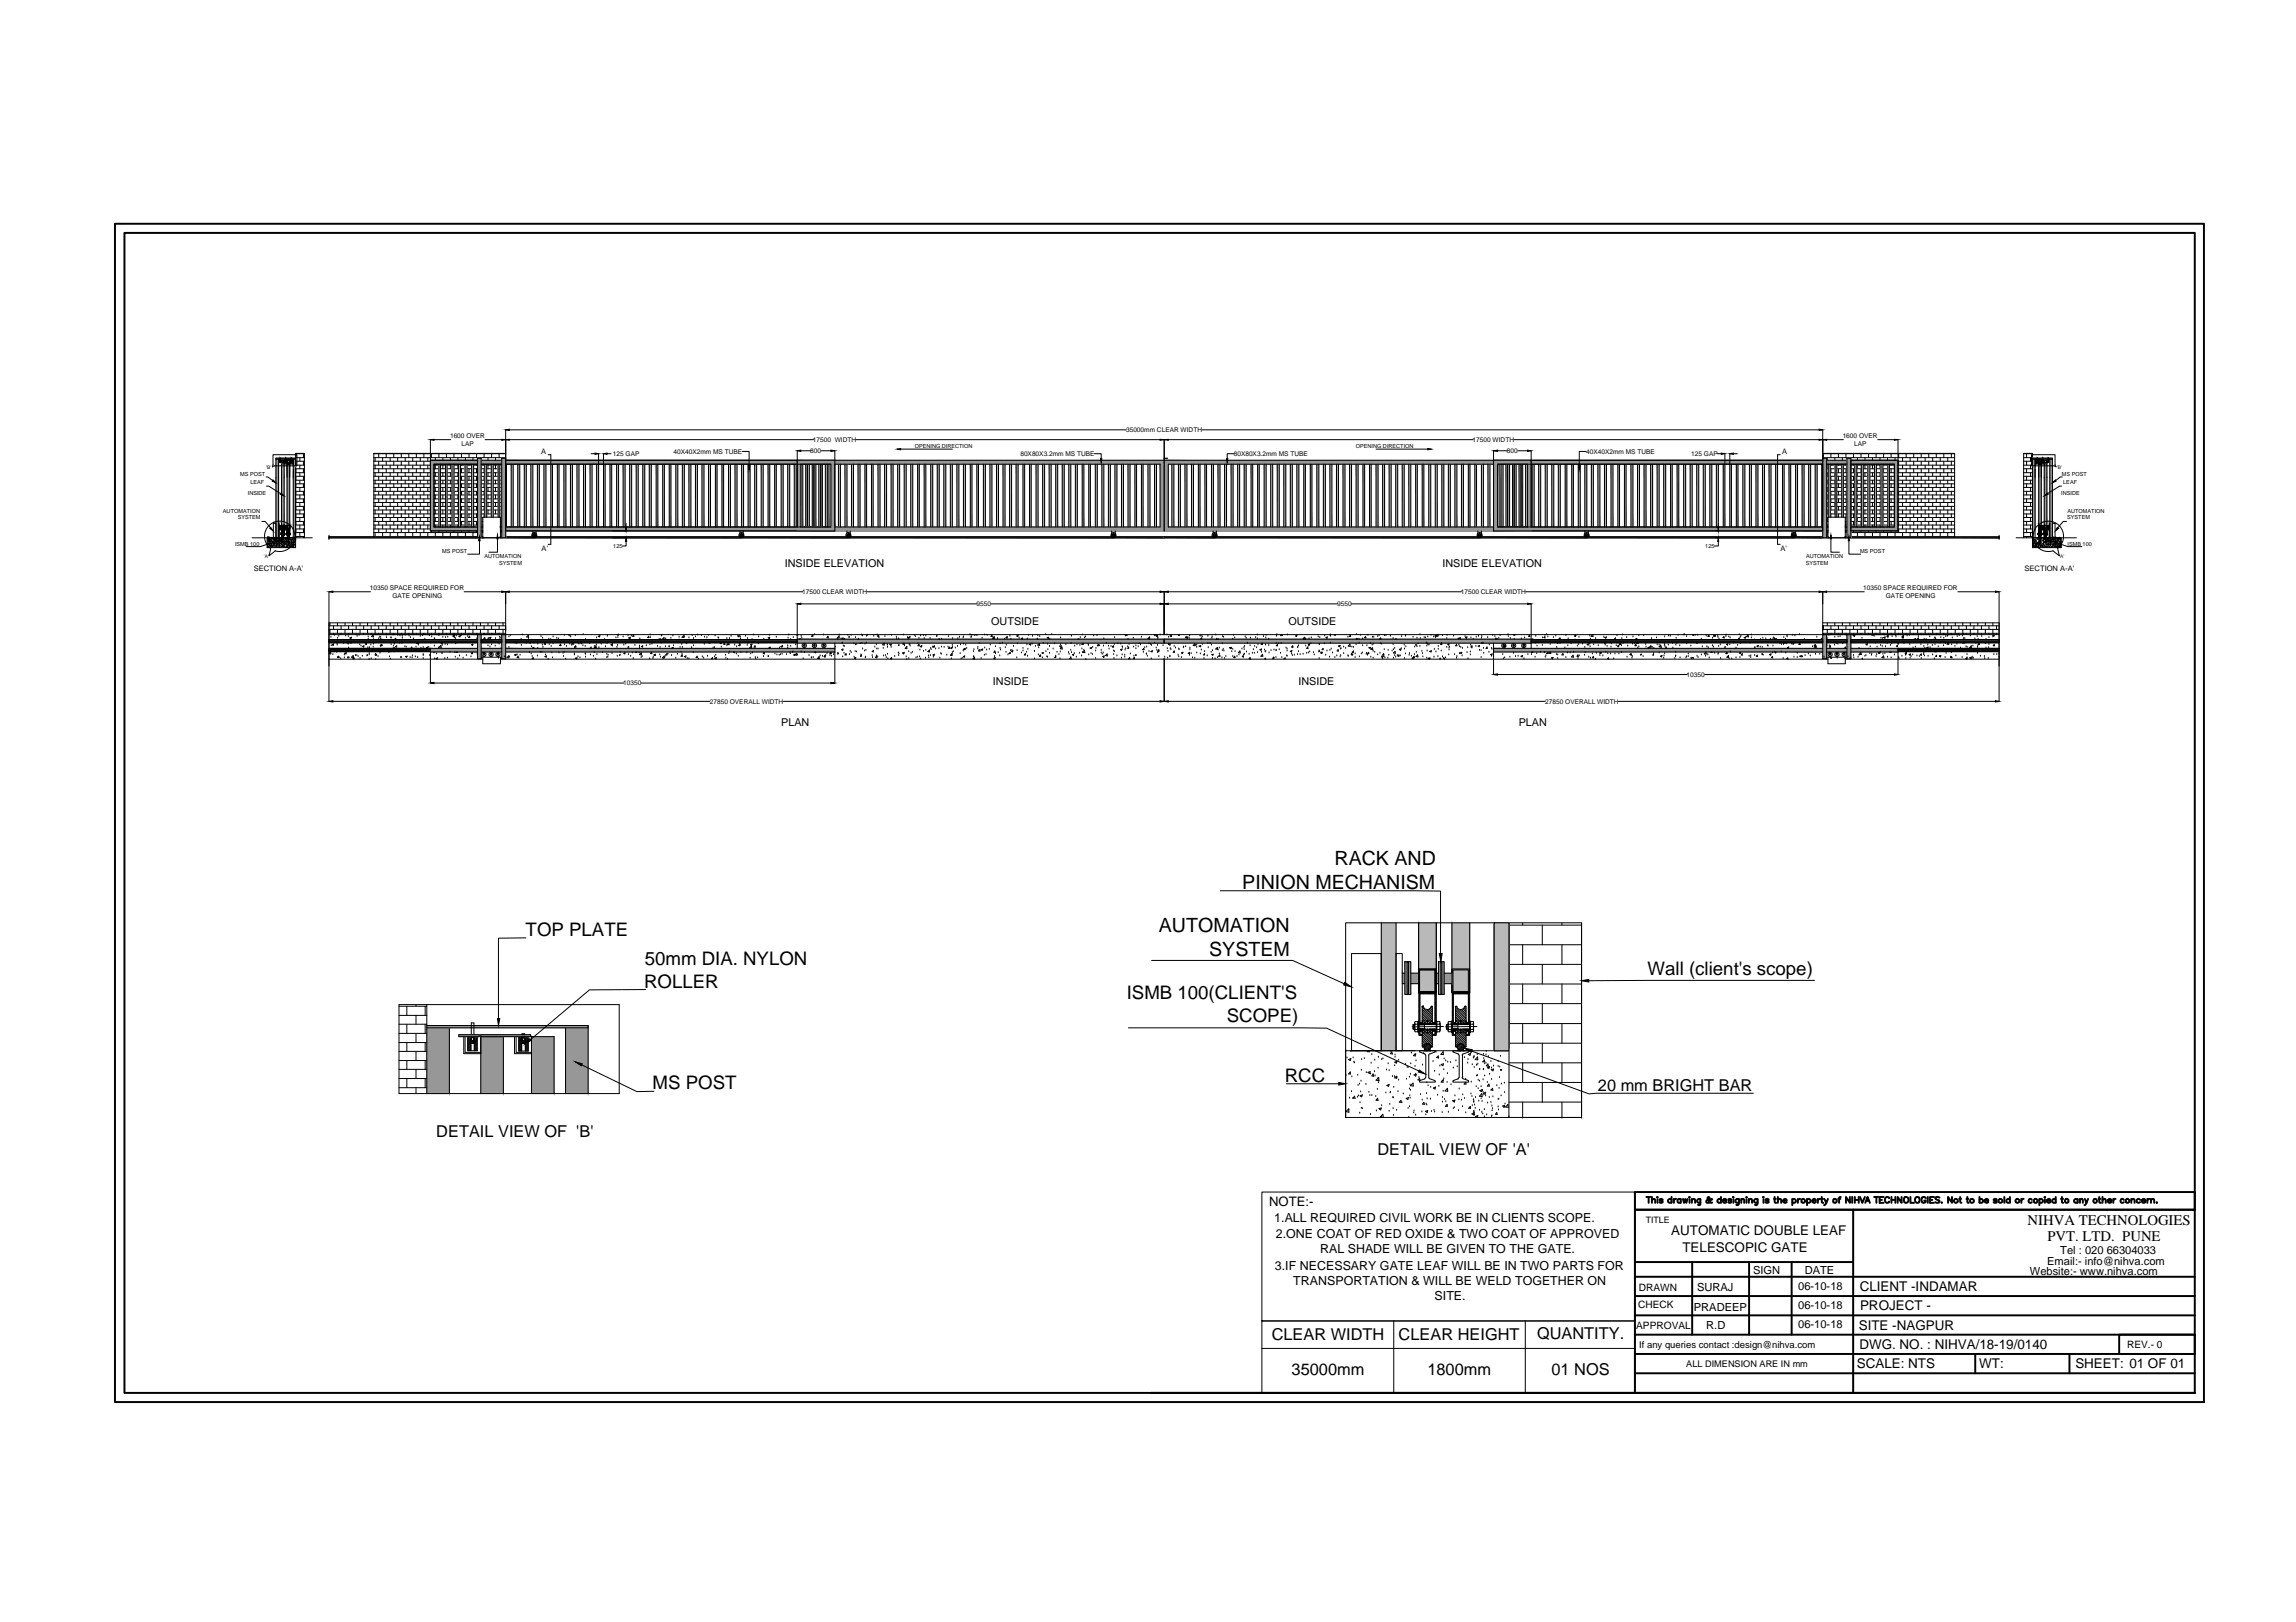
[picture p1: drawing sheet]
<svg xmlns="http://www.w3.org/2000/svg" width="297mm" height="210mm" viewBox="0 0 297 210" stroke-linecap="round" stroke-linejoin="round" font-family="sans-serif">
<defs><g id="words">
<g font-size="2.5">
<text x="172.6" y="111.9">RACK AND</text>
<text x="160.7" y="115">PINION MECHANISM</text>
<text x="149.9" y="120.6">AUTOMATION</text>
<text x="156.4" y="123.7">SYSTEM</text>
</g>
<g font-size="2.4">
<text x="68" y="121.1">TOP PLATE</text>
<text x="83.4" y="124.8">50mm DIA. NYLON</text>
<text x="83.3" y="127.8">ROLLER</text>
<text x="145.8" y="129.3">ISMB 100(CLIENT'S</text>
<text x="213.2" y="126.1">Wall (client's scope)</text>
<text x="158.7" y="132.2">SCOPE)</text>
<text x="84.4" y="141">MS POST</text>
<text x="166.2" y="140">RCC</text>
</g>
<g font-size="2.1">
<text x="206.7" y="141.2">20 mm BRIGHT BAR</text>
<text x="56.4" y="147.2">DETAIL VIEW OF 'B'</text>
<text x="178.2" y="149.4">DETAIL VIEW OF 'A'</text>
<text x="164.5" y="173.4">CLEAR WIDTH</text>
<text x="180.9" y="173.4">CLEAR HEIGHT</text>
<text x="198.9" y="173.3">QUANTITY.</text>
<text x="167.1" y="178">35000mm</text>
<text x="184.7" y="178">1800mm</text>
<text x="200.7" y="178">01 NOS</text>
</g>
<g font-size="1.9">
<text x="262.3" y="158.6">NIHVA TECHNOLOGIES</text>
<text x="264.9" y="160.6">PVT. LTD. PUNE</text>
</g>
<g font-size="1.7">
<text x="164.2" y="156.1">NOTE:-</text>
<text x="216.2" y="159.9">AUTOMATIC DOUBLE LEAF</text>
<text x="217.7" y="162">TELESCOPIC GATE</text>
<text x="240.6" y="167.1">CLIENT -INDAMAR</text>
<text x="240.5" y="172.1">SITE -NAGPUR</text>
<text x="240.6" y="169.6">PROJECT -</text>
<text x="240.2" y="177.1">SCALE: NTS</text>
<text x="240.6" y="174.6">DWG. NO. : NIHVA/18-19/0140</text>
<text x="256" y="177.1">WT:</text>
<text x="268.5" y="177.1">SHEET: 01 OF 01</text>
</g>
<g font-size="1.6">
<text x="164.9" y="158.2">1.ALL REQUIRED CIVIL WORK BE IN CLIENTS SCOPE.</text>
<text x="165.1" y="160.2">2.ONE COAT OF RED OXIDE &amp; TWO COAT OF APPROVED</text>
<text x="164.9" y="164.4">3.IF NECESSARY GATE LEAF WILL BE IN TWO PARTS FOR</text>
<text x="167.3" y="166.3">TRANSPORTATION &amp; WILL BE WELD TOGETHER ON</text>
<text x="170.8" y="162.1">RAL SHADE WILL BE GIVEN TO THE GATE.</text>
<text x="185.6" y="168.3">SITE.</text>
</g>
<g font-size="1.4">
<text x="101.5" y="73.3">INSIDE ELEVATION</text>
<text x="186.6" y="73.3">INSIDE ELEVATION</text>
<text x="128.2" y="80.9">OUTSIDE</text>
<text x="166.7" y="80.9">OUTSIDE</text>
<text x="128.5" y="88.6">INSIDE</text>
<text x="168" y="88.6">INSIDE</text>
<text x="101.1" y="94">PLAN</text>
<text x="196.5" y="94">PLAN</text>
<text x="219.6" y="167.1">SURAJ</text>
<text x="226.8" y="164.8">SIGN</text>
<text x="232.6" y="166.9">06-10-18</text>
<text x="233.5" y="164.8">DATE</text>
<text x="262.6" y="165.1">Website:- www.nihva.com</text>
<text x="264.9" y="163.7">Email:- info@nihva.com</text>
<text x="266.5" y="162.2">Tel : 020 66304033</text>
<text x="219.1" y="169.7">PRADEEP</text>
<text x="220.7" y="172">R.D</text>
<text x="232.6" y="169.4">06-10-18</text>
<text x="232.6" y="171.9">06-10-18</text>
</g>
<g font-size="1.3">
<text x="212" y="167">DRAWN</text>
<text x="211.7" y="172">APPROVAL</text>
<text x="211.9" y="169.2">CHECK</text>
<text x="275.2" y="174.5">REV.- 0</text>
</g>
<g font-size="1.2">
<text x="212.1" y="174.5">If any queries contact :design@nihva.com</text>
<text x="218.2" y="176.9">ALL DIMENSION ARE IN mm</text>
</g>
<text font-size="1.1" x="212.9" y="158.3">TITLE</text>
<g font-size="1">
<text x="70" y="58.8">A</text>
<text x="230.6" y="58.8">A</text>
<text x="70.1" y="71.2">A'</text>
<text x="230.3" y="71.2">A'</text>
<text x="32.8" y="73.9">SECTION A-A'</text>
<text x="261.9" y="73.9">SECTION A-A'</text>
</g>
<g font-size=".8">
<text x="58.2" y="56.7">1600 OVER</text>
<text x="59.7" y="57.7">LAP</text>
<text x="79.3" y="59">125 GAP</text>
<text x="87.1" y="58.7">40X40X2mm MS TUBE</text>
<text x="104.8" y="58.6">800</text>
<text x="105.2" y="57.2">17500 WIDTH</text>
<text x="132" y="59">80X80X3.2mm MS TUBE</text>
<text x="145.7" y="55.9">35000mm CLEAR WIDTH</text>
<text x="159.6" y="59">80X80X3.2mm MS TUBE</text>
<text x="190.5" y="57.2">17500 WIDTH</text>
<text x="195" y="58.6">800</text>
<text x="205.2" y="58.7">40X40X2mm MS TUBE</text>
<text x="218.8" y="59">125 GAP</text>
<text x="238.4" y="56.7">1600 OVER</text>
<text x="239.9" y="57.7">LAP</text>
<text x="47.9" y="76.4">10350 SPACE REQUIRED FOR</text>
<text x="50.8" y="77.4">GATE OPENING</text>
<text x="103.8" y="76.9">17500 CLEAR WIDTH</text>
<text x="189" y="76.9">17500 CLEAR WIDTH</text>
<text x="241.1" y="76.4">10350 SPACE REQUIRED FOR</text>
<text x="244" y="77.4">GATE OPENING</text>
<text x="126.3" y="78.4">9550</text>
<text x="173" y="78.4">9550</text>
<text x="80.6" y="88.7">10350</text>
<text x="218.2" y="87.6">10350</text>
<text x="91.8" y="91.1">27850 OVERALL WIDTH</text>
<text x="199.9" y="91.1">27850 OVERALL WIDTH</text>
</g>
<g font-size=".7">
<text x="118.3" y="58">OPENING DIRECTION</text>
<text x="175.4" y="58">OPENING DIRECTION</text>
<text x="31.1" y="61.6">MS POST</text>
<text x="32.1" y="64.1">INSIDE</text>
<text x="32.4" y="62.6">LEAF</text>
<text x="266.7" y="64.1">INSIDE</text>
<text x="266.8" y="61.6">MS POST</text>
<text x="266.9" y="62.6">LEAF</text>
<text x="28.8" y="66.3">AUTOMATION</text>
<text x="30.4" y="70.7">ISMB 100</text>
<text x="30.7" y="67.2">SYSTEM</text>
<text x="57.2" y="71.6">MS POST</text>
<text x="79.3" y="70.9">125</text>
<text x="220.6" y="70.9">125</text>
<text x="240.6" y="71.6">MS POST</text>
<text x="267.4" y="67.2">SYSTEM</text>
<text x="267.5" y="66.3">AUTOMATION</text>
<text x="267.5" y="70.7">ISMB 100</text>
<text x="62.7" y="72.3">AUTOMATION</text>
<text x="64.6" y="73.2">SYSTEM</text>
<text x="233.6" y="73.2">SYSTEM</text>
<text x="233.7" y="72.3">AUTOMATION</text>
</g>
<g font-size=".6">
<text x="34.4" y="60.7">'B'</text>
<text x="266.1" y="60.7">'B'</text>
<text x="34.1" y="72.3">'A'</text>
<text x="266.4" y="72.3">'A'</text>
</g>
</g></defs>
<!-- layer: 0 -->
<g fill="#979797" stroke="#979797" stroke-width=".13">
<path d="M61.8 60.1v6.8z"/>
<path d="M62.2 60.1v6.8z"/>
<path d="M64.9 60.1v6.8z"/>
<path d="M65.4 60.1v6.8z"/>
<path d="M61.8 66.9v1.3z"/>
<path d="M62.2 66.9v1.3z"/>
<path d="M62.5 66.9v1.3z"/>
<path d="M64.7 66.9v1.3z"/>
<path d="M64.9 66.9v1.3z"/>
<path d="M65.4 66.9v1.3z"/>
<path d="M36.4 67.5h.4z"/>
<path d="M36.4 67.5h.2z"/>
<path d="M37.1 67.7h.4v.1z"/>
<path d="M37.1 67.7l.2 .1h-.2z"/>
<path d="M103.1 82.7h47.5z"/>
<path d="M235.8 60.1v6.8z"/>
<path d="M236.3 60.1v6.8z"/>
<path d="M238.9 60.1v6.8z"/>
<path d="M239.5 60.1v6.8z"/>
<path d="M235.8 66.9v1.3z"/>
<path d="M236.3 66.9v1.3z"/>
<path d="M236.5 66.9v1.3z"/>
<path d="M238.7 66.9v1.3z"/>
<path d="M238.9 66.9v1.3z"/>
<path d="M239.5 66.9v1.3z"/>
<path d="M265.2 67.5h.3z"/>
<path d="M265.2 67.5h.2z"/>
<path d="M150.6 82.7h47.5z"/>
<path d="M73.2 133v8.5h2.9zM73.2 133h2.9v8.5z"/>
<path d="M68.8 134.2v7.3h2.9zM68.8 134.2h2.9v7.3z"/>
<path d="M55.2 133v8.5h2.9zM55.2 133h2.9v8.5z"/>
<path d="M65.4 59.6v.5h42.6zM65.4 59.6h42.6v.5z"/>
<path d="M62.2 59.6v.5h2.7zM62.2 59.6h2.7v.5z"/>
<path d="M55.7 59.6v.5h6.1zM55.7 59.6h6.1v.5z"/>
<path d="M107.5 60.1v8.1h.5zM107.5 60.1h.5v8.1z"/>
<path d="M55.7 60.1v8.1h.4zM55.7 60.1h.4v8.1z"/>
<path d="M65.4 68.2v.5h42.6zM65.4 68.2h42.6v.5z"/>
<path d="M64.7 68.2v.5h.2zM64.7 68.2h.2v.5z"/>
<path d="M62.2 68.2v.5h.3zM62.2 68.2h.3v.5z"/>
<path d="M55.7 68.2v.5h6.1zM55.7 68.2h6.1v.5z"/>
<path d="M103.1 59.6v.5h47.5zM103.1 59.6h47.5v.5z"/>
<path d="M150.1 60.1v8.1h.5zM150.1 60.1h.5v8.1z"/>
<path d="M103.1 60.1v8.1h.5zM103.1 60.1h.5v8.1z"/>
<path d="M103.1 68.2v.5h47.5zM103.1 68.2h47.5v.5z"/>
<path d="M61.8 59.3v10.3h.4zM61.8 59.3h.4v10.3z"/>
<path d="M64.9 59.3v10.3h.5zM64.9 59.3h.5v10.3z"/>
<path d="M37.9 60.3v1.5h.3zM37.9 60.3h.3v1.5z"/>
<path d="M37.9 61.8v6.7h.3zM37.9 61.8h.3v6.7z"/>
<path d="M37.9 68.5l.2 .5h.1zM37.9 68.5h.3v.5z"/>
<path d="M38.1 69l.1 .6zM38.1 69h.1v.6z"/>
<path d="M36.5 59.6v.4h.3zM36.5 59.6h.3v.4z"/>
<path d="M36.2 59.4l.1 .1zM36.2 59.4l.1 .1z"/>
<path d="M37.6 59.2l.1 .1zM37.6 59.2l.1 .1z"/>
<path d="M36.2 59.2l.1 .1zM36.2 59.2l.1 .1z"/>
<path d="M36.9 59.2l.1 .1zM36.9 59.2l.1 .1z"/>
<path d="M37.2 59.6v.4h.3zM37.2 59.6h.3v.4z"/>
<path d="M36.5 68v.5h.3zM36.5 68h.3v.5z"/>
<path d="M36.4 60.3v1.5h.4zM36.4 60.3h.4v1.5z"/>
<path d="M36.4 61.8v5.7h.4zM36.4 61.8h.4v5.7z"/>
<path d="M36.4 67.5h.4zM36.6 67.5l.2 .1z"/>
<path d="M36.4 67.5l.4 .1zM36.4 67.5l.4 .1z"/>
<path d="M36.4 67.6v.4h.4zM36.4 67.6h.4v.4z"/>
<path d="M35.7 59.4v.9h.3zM35.7 59.4h.3v.9z"/>
<path d="M35.7 59.3v.1h2.5zM35.7 59.3h2.5v.1z"/>
<path d="M37.9 59.4v.9h.3zM37.9 59.4h.3v.9z"/>
<path d="M37.1 60v.3h.4zM37.1 60h.4v.3z"/>
<path d="M36.4 60v.3h.4zM36.4 60h.4v.3z"/>
<path d="M35.7 60.3v1.5h.3zM35.7 60.3h.3v1.5z"/>
<path d="M35.7 61.8v5.7h.3zM35.7 61.8h.3v5.7z"/>
<path d="M35.7 67.5h.2zM35.7 67.5h.2z"/>
<path d="M35.7 67.5h.3zM35.9 67.5h.1z"/>
<path d="M35.7 67.6h.3zM35.9 67.5l.1 .1z"/>
<path d="M35.7 67.6v2h.3zM35.7 67.6h.3v2z"/>
<path d="M37.1 60.3v7.4h.4zM37.1 60.3h.4v7.4z"/>
<path d="M37.1 67.7l.4 .1zM37.3 67.8h.2v.1z"/>
<path d="M37.1 67.8v.1h.4zM37.1 67.8l.4 .1z"/>
<path d="M37.1 67.9l.4 .1zM37.1 67.9l.4 .1z"/>
<path d="M37.2 68v.5h.3zM37.2 68h.3v.5z"/>
<path d="M64.9 82.1v3.2h.5zM64.9 82.1h.5v3.2z"/>
<path d="M61.8 82.1v3.2h.4zM61.8 82.1h.4v3.2z"/>
<path d="M103.1 82.7v.5h47.5zM103.1 82.7h47.5v.5z"/>
<path d="M64.7 83.9v.5h.2zM64.7 83.9h.2v.5z"/>
<path d="M62.2 83.9v.5h.3zM62.2 83.9h.3v.5z"/>
<path d="M62.5 83.9v.5h2.2zM62.5 83.9h2.2v.5z"/>
<path d="M55.7 83.9v.5h6.1zM55.7 83.9h6.1v.5z"/>
<path d="M65.4 83.9v.5h42.6zM65.4 83.9h42.6v.5z"/>
<path d="M239.5 59.6v.5h6zM239.5 59.6h6v.5z"/>
<path d="M236.3 59.6v.5h2.6zM236.3 59.6h2.6v.5z"/>
<path d="M193.2 59.6v.5h42.6zM193.2 59.6h42.6v.5z"/>
<path d="M245.1 60.1v8.1h.4zM245.1 60.1h.4v8.1z"/>
<path d="M193.2 60.1v8.1h.5zM193.2 60.1h.5v8.1z"/>
<path d="M239.5 68.2v.5h6zM239.5 68.2h6v.5z"/>
<path d="M238.7 68.2v.5h.2zM238.7 68.2h.2v.5z"/>
<path d="M236.3 68.2v.5h.2zM236.3 68.2h.2v.5z"/>
<path d="M193.2 68.2v.5h42.6zM193.2 68.2h42.6v.5z"/>
<path d="M150.6 59.6v.5h47.5zM150.6 59.6h47.5v.5z"/>
<path d="M197.6 60.1v8.1h.5zM197.6 60.1h.5v8.1z"/>
<path d="M150.6 60.1v8.1h.5zM150.6 60.1h.5v8.1z"/>
<path d="M150.6 68.2v.5h47.5zM150.6 68.2h47.5v.5z"/>
<path d="M238.9 59.3v10.3h.6zM238.9 59.3h.6v10.3z"/>
<path d="M235.8 59.3v10.3h.5zM235.8 59.3h.5v10.3z"/>
<path d="M262.9 60.3v1.5h.4zM262.9 60.3h.4v1.5z"/>
<path d="M262.9 61.8v6.7h.4zM262.9 61.8h.4v6.7z"/>
<path d="M262.9 68.5v.5h.2zM262.9 68.5h.4l-.2 .5z"/>
<path d="M262.9 69v.6h.2zM262.9 69h.2v.6z"/>
<path d="M264.5 59.6v.4h.3zM264.5 59.6h.3v.4z"/>
<path d="M264.9 59.4l.1 .1zM264.9 59.4l.1 .1z"/>
<path d="M264.2 59.4l.1 .1zM264.2 59.4l.1 .1z"/>
<path d="M263.5 59.2l.1 .1zM263.5 59.2l.1 .1z"/>
<path d="M264.9 59.2l.1 .1zM264.9 59.2l.1 .1z"/>
<path d="M264.3 59.2v.1zM264.3 59.2v.1z"/>
<path d="M263.8 59.6v.4h.2zM263.8 59.6h.2v.4z"/>
<path d="M264.5 68v.5h.3zM264.5 68h.3v.5z"/>
<path d="M264.5 60.3v1.5h.3zM264.5 60.3h.3v1.5z"/>
<path d="M264.5 61.8v5.7h.3zM264.5 61.8h.3v5.7z"/>
<path d="M264.5 67.5h.1zM264.5 67.5h.1z"/>
<path d="M264.5 67.5h.3zM264.6 67.5h.2z"/>
<path d="M264.5 67.6h.3zM264.6 67.5l.2 .1z"/>
<path d="M264.5 67.6v.4h.3zM264.5 67.6h.3v.4z"/>
<path d="M265.2 59.4v.9h.3zM265.2 59.4h.3v.9z"/>
<path d="M262.9 59.3v.1h2.6zM262.9 59.3h2.6v.1z"/>
<path d="M262.9 59.4v.9h.4zM262.9 59.4h.4v.9z"/>
<path d="M263.8 60v.3h.3zM263.8 60h.3v.3z"/>
<path d="M264.5 60v.3h.3zM264.5 60h.3v.3z"/>
<path d="M265.2 60.3v1.5h.3zM265.2 60.3h.3v1.5z"/>
<path d="M265.2 61.8v5.7h.3zM265.2 61.8h.3v5.7z"/>
<path d="M265.2 67.5h.3zM265.4 67.5l.1 .1z"/>
<path d="M265.2 67.5l.3 .1zM265.2 67.5l.3 .1z"/>
<path d="M265.2 67.6v2h.3zM265.2 67.6h.3v2z"/>
<path d="M263.8 60.3v7.4h.3zM263.8 60.3h.3v7.4z"/>
<path d="M263.8 67.7v.1h.1zM263.8 67.8h.1l-.1 .1z"/>
<path d="M263.8 67.7h.3l-.2 .1zM263.9 67.8h.2v-.1z"/>
<path d="M263.8 67.9h.3l-.2-.1zM263.9 67.8h.2v.1z"/>
<path d="M263.8 67.9l.3 .1zM263.8 67.9l.3 .1z"/>
<path d="M263.8 68v.5h.2zM263.8 68h.2v.5z"/>
<path d="M235.8 82.1v3.2h.5zM235.8 82.1h.5v3.2z"/>
<path d="M238.9 82.1v3.2h.6zM238.9 82.1h.6v3.2z"/>
<path d="M150.6 82.7v.5h47.5zM150.6 82.7h47.5v.5z"/>
<path d="M236.3 83.9v.5h.2zM236.3 83.9h.2v.5z"/>
<path d="M238.7 83.9v.5h.2zM238.7 83.9h.2v.5z"/>
<path d="M236.5 83.9v.5h2.2zM236.5 83.9h2.2v.5z"/>
<path d="M239.5 83.9v.5h6zM239.5 83.9h6v.5z"/>
<path d="M193.2 83.9v.5h42.6zM193.2 83.9h42.6v.5z"/>
<path d="M62.2 134.2v7.3h2.9zM62.2 134.2h2.9v7.3z"/>
<path d="M55.2 132.7v.3h20.9zM55.2 132.7h20.9v.3z"/>
<path d="M62.2 133.9v.3h6.4zM62.2 133.9h6.4v.3z"/>
<path d="M59.4 133.9v.3h2.6zM59.4 133.9h2.6v.3z"/>
<path d="M181.8 124.5v4.2h.2zM181.8 124.5h.2v4.2z"/>
<path d="M186.8 125.9v1.4h1zM186.8 125.9h1v1.4z"/>
<path d="M186.5 124.5v4.2h.3zM186.5 124.5h.3v4.2z"/>
<path d="M186.1 124.5v4.2h.3zM186.1 124.5h.3v4.2z"/>
<path d="M185.8 125.9v1.4h.3zM185.8 125.9h.3v1.4z"/>
<path d="M181.4 125.9v1.4h.4zM181.4 125.9h.4v1.4z"/>
<path d="M182.5 125.9v1.4h1zM182.5 125.9h1v1.4z"/>
<path d="M182.2 124.5v4.2h.3zM182.2 124.5h.3v4.2z"/>
</g>
<g fill="#b9b9b9" stroke="#b9b9b9" stroke-width=".13">
<path d="M192.5 60.1v8.1h.3zM192.5 60.1h.3v8.1z"/>
<path d="M190.8 60.1v8.1h.2zM190.8 60.1h.2v8.1z"/>
<path d="M191.7 60.1v8.1h.2zM191.7 60.1h.2v8.1z"/>
<path d="M190 60.1v8.1h.2zM190 60.1h.2v8.1z"/>
<path d="M189.1 60.1v8.1h.2zM189.1 60.1h.2v8.1z"/>
<path d="M188.2 60.1v8.1h.3zM188.2 60.1h.3v8.1z"/>
<path d="M185.7 60.1v8.1h.2zM185.7 60.1h.2v8.1z"/>
<path d="M108.5 60.1v8.1h.2zM108.5 60.1h.2v8.1z"/>
<path d="M110.2 60.1v8.1h.2zM110.2 60.1h.2v8.1z"/>
<path d="M109.3 60.1v8.1h.3zM109.3 60.1h.3v8.1z"/>
<path d="M112.7 60.1v8.1h.3zM112.7 60.1h.3v8.1z"/>
<path d="M111.9 60.1v8.1h.2zM111.9 60.1h.2v8.1z"/>
<path d="M111 60.1v8.1h.3zM111 60.1h.3v8.1z"/>
<path d="M115.3 60.1v8.1h.2zM115.3 60.1h.2v8.1z"/>
<path d="M104.2 60.1v8.1h.3zM104.2 60.1h.3v8.1z"/>
<path d="M105.1 60.1v8.1h.2zM105.1 60.1h.2v8.1z"/>
<path d="M105.9 60.1v8.1h.3zM105.9 60.1h.3v8.1z"/>
<path d="M101.1 60.1v8.1h.2zM101.1 60.1h.2v8.1z"/>
<path d="M101.9 60.1v8.1h.3zM101.9 60.1h.3v8.1z"/>
<path d="M102.8 60.1v8.1h.2zM102.8 60.1h.2v8.1z"/>
<path d="M103.6 60.1v8.1h.3zM103.6 60.1h.3v8.1z"/>
<path d="M83.2 60.1v8.1h.2zM83.2 60.1h.2v8.1z"/>
<path d="M61 60.1v8.1h.3zM61 60.1h.3v8.1z"/>
<path d="M60.2 60.1v8.1h.2zM60.2 60.1h.2v8.1z"/>
<path d="M59.3 60.1v8.1h.3zM59.3 60.1h.3v8.1z"/>
<path d="M58.5 60.1v8.1h.2zM58.5 60.1h.2v8.1z"/>
<path d="M57.6 60.1v8.1h.2zM57.6 60.1h.2v8.1z"/>
<path d="M56.8 60.1v8.1h.2zM56.8 60.1h.2v8.1z"/>
<path d="M77.2 60.1v8.1h.2zM77.2 60.1h.2v8.1z"/>
<path d="M107 60.1v8.1h.2zM107 60.1h.2v8.1z"/>
<path d="M106.2 60.1v8.1h.2zM106.2 60.1h.2v8.1z"/>
<path d="M105.3 60.1v8.1h.3zM105.3 60.1h.3v8.1z"/>
<path d="M104.5 60.1v8.1h.2zM104.5 60.1h.2v8.1z"/>
<path d="M100.2 60.1v8.1h.2zM100.2 60.1h.2v8.1z"/>
<path d="M99.4 60.1v8.1h.2zM99.4 60.1h.2v8.1z"/>
<path d="M98.5 60.1v8.1h.2zM98.5 60.1h.2v8.1z"/>
<path d="M97.6 60.1v8.1h.3zM97.6 60.1h.3v8.1z"/>
<path d="M96.8 60.1v8.1h.2zM96.8 60.1h.2v8.1z"/>
<path d="M95.9 60.1v8.1h.3zM95.9 60.1h.3v8.1z"/>
<path d="M95.1 60.1v8.1h.2zM95.1 60.1h.2v8.1z"/>
<path d="M94.2 60.1v8.1h.3zM94.2 60.1h.3v8.1z"/>
<path d="M93.4 60.1v8.1h.2zM93.4 60.1h.2v8.1z"/>
<path d="M92.6 60.1v8.1h.2zM92.6 60.1h.2v8.1z"/>
<path d="M91.7 60.1v8.1h.2zM91.7 60.1h.2v8.1z"/>
<path d="M90.8 60.1v8.1h.3zM90.8 60.1h.3v8.1z"/>
<path d="M90 60.1v8.1h.2zM90 60.1h.2v8.1z"/>
<path d="M89.1 60.1v8.1h.3zM89.1 60.1h.3v8.1z"/>
<path d="M88.3 60.1v8.1h.2zM88.3 60.1h.2v8.1z"/>
<path d="M87.4 60.1v8.1h.3zM87.4 60.1h.3v8.1z"/>
<path d="M86.6 60.1v8.1h.2zM86.6 60.1h.2v8.1z"/>
<path d="M85.7 60.1v8.1h.3zM85.7 60.1h.3v8.1z"/>
<path d="M84 60.1v8.1h.3zM84 60.1h.3v8.1z"/>
<path d="M84.9 60.1v8.1h.2zM84.9 60.1h.2v8.1z"/>
<path d="M82.3 60.1v8.1h.3zM82.3 60.1h.3v8.1z"/>
<path d="M81.5 60.1v8.1h.2zM81.5 60.1h.2v8.1z"/>
<path d="M80.6 60.1v8.1h.3zM80.6 60.1h.3v8.1z"/>
<path d="M79.8 60.1v8.1h.2zM79.8 60.1h.2v8.1z"/>
<path d="M78.9 60.1v8.1h.2zM78.9 60.1h.2v8.1z"/>
<path d="M78.1 60.1v8.1h.2zM78.1 60.1h.2v8.1z"/>
<path d="M63.6 60.1v6.8h.2zM63.6 60.1h.2v6.8z"/>
<path d="M64.4 60.1v6.8h.3zM64.4 60.1h.3v6.8z"/>
<path d="M62.7 60.1v6.8h.3zM62.7 60.1h.3v6.8z"/>
<path d="M66.1 60.1v8.1h.3zM66.1 60.1h.3v8.1z"/>
<path d="M73 60.1v8.1h.2zM73 60.1h.2v8.1z"/>
<path d="M72.1 60.1v8.1h.2zM72.1 60.1h.2v8.1z"/>
<path d="M71.3 60.1v8.1h.2zM71.3 60.1h.2v8.1z"/>
<path d="M70.4 60.1v8.1h.2zM70.4 60.1h.2v8.1z"/>
<path d="M69.5 60.1v8.1h.3zM69.5 60.1h.3v8.1z"/>
<path d="M68.7 60.1v8.1h.2zM68.7 60.1h.2v8.1z"/>
<path d="M67.8 60.1v8.1h.3zM67.8 60.1h.3v8.1z"/>
<path d="M67 60.1v8.1h.2zM67 60.1h.2v8.1z"/>
<path d="M76.3 60.1v8.1h.3zM76.3 60.1h.3v8.1z"/>
<path d="M73.8 60.1v8.1h.3zM73.8 60.1h.3v8.1z"/>
<path d="M74.6 60.1v8.1h.3zM74.6 60.1h.3v8.1z"/>
<path d="M75.5 60.1v8.1h.2zM75.5 60.1h.2v8.1z"/>
<path d="M113.6 60.1v8.1h.2zM113.6 60.1h.2v8.1z"/>
<path d="M149.4 60.1v8.1h.2zM149.4 60.1h.2v8.1z"/>
<path d="M120.4 60.1v8.1h.3zM120.4 60.1h.3v8.1z"/>
<path d="M121.3 60.1v8.1h.2zM121.3 60.1h.2v8.1z"/>
<path d="M122.1 60.1v8.1h.3zM122.1 60.1h.3v8.1z"/>
<path d="M123 60.1v8.1h.2zM123 60.1h.2v8.1z"/>
<path d="M123.8 60.1v8.1h.3zM123.8 60.1h.3v8.1z"/>
<path d="M119.6 60.1v8.1h.2zM119.6 60.1h.2v8.1z"/>
<path d="M118.7 60.1v8.1h.2zM118.7 60.1h.2v8.1z"/>
<path d="M117.8 60.1v8.1h.3zM117.8 60.1h.3v8.1z"/>
<path d="M117 60.1v8.1h.2zM117 60.1h.2v8.1z"/>
<path d="M116.1 60.1v8.1h.3zM116.1 60.1h.3v8.1z"/>
<path d="M114.4 60.1v8.1h.3zM114.4 60.1h.3v8.1z"/>
<path d="M106.8 60.1v8.1h.2zM106.8 60.1h.2v8.1z"/>
<path d="M124.6 60.1v8.1h.3zM124.6 60.1h.3v8.1z"/>
<path d="M125.5 60.1v8.1h.2zM125.5 60.1h.2v8.1z"/>
<path d="M126.4 60.1v8.1h.2zM126.4 60.1h.2v8.1z"/>
<path d="M127.2 60.1v8.1h.3zM127.2 60.1h.3v8.1z"/>
<path d="M128.1 60.1v8.1h.2zM128.1 60.1h.2v8.1z"/>
<path d="M128.9 60.1v8.1h.3zM128.9 60.1h.3v8.1z"/>
<path d="M129.8 60.1v8.1h.2zM129.8 60.1h.2v8.1z"/>
<path d="M130.6 60.1v8.1h.3zM130.6 60.1h.3v8.1z"/>
<path d="M131.5 60.1v8.1h.2zM131.5 60.1h.2v8.1z"/>
<path d="M132.3 60.1v8.1h.3zM132.3 60.1h.3v8.1z"/>
<path d="M133.2 60.1v8.1h.2zM133.2 60.1h.2v8.1z"/>
<path d="M134 60.1v8.1h.3zM134 60.1h.3v8.1z"/>
<path d="M134.9 60.1v8.1h.2zM134.9 60.1h.2v8.1z"/>
<path d="M135.7 60.1v8.1h.3zM135.7 60.1h.3v8.1z"/>
<path d="M136.6 60.1v8.1h.2zM136.6 60.1h.2v8.1z"/>
<path d="M137.4 60.1v8.1h.3zM137.4 60.1h.3v8.1z"/>
<path d="M138.3 60.1v8.1h.2zM138.3 60.1h.2v8.1z"/>
<path d="M139.1 60.1v8.1h.3zM139.1 60.1h.3v8.1z"/>
<path d="M140 60.1v8.1h.2zM140 60.1h.2v8.1z"/>
<path d="M140.9 60.1v8.1h.2zM140.9 60.1h.2v8.1z"/>
<path d="M141.7 60.1v8.1h.3zM141.7 60.1h.3v8.1z"/>
<path d="M142.6 60.1v8.1h.2zM142.6 60.1h.2v8.1z"/>
<path d="M143.4 60.1v8.1h.3zM143.4 60.1h.3v8.1z"/>
<path d="M144.2 60.1v8.1h.3zM144.2 60.1h.3v8.1z"/>
<path d="M145.1 60.1v8.1h.2zM145.1 60.1h.2v8.1z"/>
<path d="M145.9 60.1v8.1h.3zM145.9 60.1h.3v8.1z"/>
<path d="M146.8 60.1v8.1h.2zM146.8 60.1h.2v8.1z"/>
<path d="M147.7 60.1v8.1h.2zM147.7 60.1h.2v8.1z"/>
<path d="M148.5 60.1v8.1h.3zM148.5 60.1h.3v8.1z"/>
<path d="M65.4 60.1v8.1h.1zM65.4 60.1h.1v8.1z"/>
<path d="M196.8 60.1v8.1h.2zM196.8 60.1h.2v8.1z"/>
<path d="M195.9 60.1v8.1h.2zM195.9 60.1h.2v8.1z"/>
<path d="M195 60.1v8.1h.3zM195 60.1h.3v8.1z"/>
<path d="M199.9 60.1v8.1h.3zM199.9 60.1h.3v8.1z"/>
<path d="M199.1 60.1v8.1h.2zM199.1 60.1h.2v8.1z"/>
<path d="M198.2 60.1v8.1h.3zM198.2 60.1h.3v8.1z"/>
<path d="M197.4 60.1v8.1h.2zM197.4 60.1h.2v8.1z"/>
<path d="M217.8 60.1v8.1h.3zM217.8 60.1h.3v8.1z"/>
<path d="M240 60.1v8.1h.2zM240 60.1h.2v8.1z"/>
<path d="M240.8 60.1v8.1h.3zM240.8 60.1h.3v8.1z"/>
<path d="M241.7 60.1v8.1h.2zM241.7 60.1h.2v8.1z"/>
<path d="M242.5 60.1v8.1h.3zM242.5 60.1h.3v8.1z"/>
<path d="M243.3 60.1v8.1h.3zM243.3 60.1h.3v8.1z"/>
<path d="M244.2 60.1v8.1h.2zM244.2 60.1h.2v8.1z"/>
<path d="M223.8 60.1v8.1h.2zM223.8 60.1h.2v8.1z"/>
<path d="M193.9 60.1v8.1h.3zM193.9 60.1h.3v8.1z"/>
<path d="M194.8 60.1v8.1h.2zM194.8 60.1h.2v8.1z"/>
<path d="M195.7 60.1v8.1h.2zM195.7 60.1h.2v8.1z"/>
<path d="M196.5 60.1v8.1h.3zM196.5 60.1h.3v8.1z"/>
<path d="M200.8 60.1v8.1h.2zM200.8 60.1h.2v8.1z"/>
<path d="M201.6 60.1v8.1h.3zM201.6 60.1h.3v8.1z"/>
<path d="M202.5 60.1v8.1h.2zM202.5 60.1h.2v8.1z"/>
<path d="M203.3 60.1v8.1h.3zM203.3 60.1h.3v8.1z"/>
<path d="M204.2 60.1v8.1h.2zM204.2 60.1h.2v8.1z"/>
<path d="M205 60.1v8.1h.3zM205 60.1h.3v8.1z"/>
<path d="M205.9 60.1v8.1h.2zM205.9 60.1h.2v8.1z"/>
<path d="M206.7 60.1v8.1h.3zM206.7 60.1h.3v8.1z"/>
<path d="M207.6 60.1v8.1h.2zM207.6 60.1h.2v8.1z"/>
<path d="M208.4 60.1v8.1h.3zM208.4 60.1h.3v8.1z"/>
<path d="M209.3 60.1v8.1h.2zM209.3 60.1h.2v8.1z"/>
<path d="M210.2 60.1v8.1h.2zM210.2 60.1h.2v8.1z"/>
<path d="M211 60.1v8.1h.3zM211 60.1h.3v8.1z"/>
<path d="M211.9 60.1v8.1h.2zM211.9 60.1h.2v8.1z"/>
<path d="M212.7 60.1v8.1h.3zM212.7 60.1h.3v8.1z"/>
<path d="M213.5 60.1v8.1h.3zM213.5 60.1h.3v8.1z"/>
<path d="M214.4 60.1v8.1h.2zM214.4 60.1h.2v8.1z"/>
<path d="M215.2 60.1v8.1h.3zM215.2 60.1h.3v8.1z"/>
<path d="M217 60.1v8.1h.2zM217 60.1h.2v8.1z"/>
<path d="M216.1 60.1v8.1h.2zM216.1 60.1h.2v8.1z"/>
<path d="M218.7 60.1v8.1h.2zM218.7 60.1h.2v8.1z"/>
<path d="M219.5 60.1v8.1h.3zM219.5 60.1h.3v8.1z"/>
<path d="M220.4 60.1v8.1h.2zM220.4 60.1h.2v8.1z"/>
<path d="M221.2 60.1v8.1h.3zM221.2 60.1h.3v8.1z"/>
<path d="M222.1 60.1v8.1h.2zM222.1 60.1h.2v8.1z"/>
<path d="M222.9 60.1v8.1h.3zM222.9 60.1h.3v8.1z"/>
<path d="M237.4 60.1v6.8h.2zM237.4 60.1h.2v6.8z"/>
<path d="M236.5 60.1v6.8h.3zM236.5 60.1h.3v6.8z"/>
<path d="M238.3 60.1v6.8h.2zM238.3 60.1h.2v6.8z"/>
<path d="M234.8 60.1v8.1h.3zM234.8 60.1h.3v8.1z"/>
<path d="M228 60.1v8.1h.3zM228 60.1h.3v8.1z"/>
<path d="M228.9 60.1v8.1h.2zM228.9 60.1h.2v8.1z"/>
<path d="M229.7 60.1v8.1h.3zM229.7 60.1h.3v8.1z"/>
<path d="M230.6 60.1v8.1h.2zM230.6 60.1h.2v8.1z"/>
<path d="M231.5 60.1v8.1h.2zM231.5 60.1h.2v8.1z"/>
<path d="M232.3 60.1v8.1h.3zM232.3 60.1h.3v8.1z"/>
<path d="M233.1 60.1v8.1h.3zM233.1 60.1h.3v8.1z"/>
<path d="M234 60.1v8.1h.2zM234 60.1h.2v8.1z"/>
<path d="M224.6 60.1v8.1h.2zM224.6 60.1h.2v8.1z"/>
<path d="M227.2 60.1v8.1h.2zM227.2 60.1h.2v8.1z"/>
<path d="M226.3 60.1v8.1h.3zM226.3 60.1h.3v8.1z"/>
<path d="M225.5 60.1v8.1h.2zM225.5 60.1h.2v8.1z"/>
<path d="M187.4 60.1v8.1h.2zM187.4 60.1h.2v8.1z"/>
<path d="M151.6 60.1v8.1h.3zM151.6 60.1h.3v8.1z"/>
<path d="M180.6 60.1v8.1h.2zM180.6 60.1h.2v8.1z"/>
<path d="M179.7 60.1v8.1h.3zM179.7 60.1h.3v8.1z"/>
<path d="M178.9 60.1v8.1h.2zM178.9 60.1h.2v8.1z"/>
<path d="M178 60.1v8.1h.3zM178 60.1h.3v8.1z"/>
<path d="M177.2 60.1v8.1h.2zM177.2 60.1h.2v8.1z"/>
<path d="M181.4 60.1v8.1h.3zM181.4 60.1h.3v8.1z"/>
<path d="M182.3 60.1v8.1h.2zM182.3 60.1h.2v8.1z"/>
<path d="M183.1 60.1v8.1h.3zM183.1 60.1h.3v8.1z"/>
<path d="M184 60.1v8.1h.2zM184 60.1h.2v8.1z"/>
<path d="M184.8 60.1v8.1h.3zM184.8 60.1h.3v8.1z"/>
<path d="M186.5 60.1v8.1h.3zM186.5 60.1h.3v8.1z"/>
<path d="M194.2 60.1v8.1h.3zM194.2 60.1h.3v8.1z"/>
<path d="M176.3 60.1v8.1h.2zM176.3 60.1h.2v8.1z"/>
<path d="M175.4 60.1v8.1h.3zM175.4 60.1h.3v8.1z"/>
<path d="M174.6 60.1v8.1h.3zM174.6 60.1h.3v8.1z"/>
<path d="M173.8 60.1v8.1h.2zM173.8 60.1h.2v8.1z"/>
<path d="M172.9 60.1v8.1h.3zM172.9 60.1h.3v8.1z"/>
<path d="M172.1 60.1v8.1h.2zM172.1 60.1h.2v8.1z"/>
<path d="M171.2 60.1v8.1h.3zM171.2 60.1h.3v8.1z"/>
<path d="M170.4 60.1v8.1h.2zM170.4 60.1h.2v8.1z"/>
<path d="M169.5 60.1v8.1h.2zM169.5 60.1h.2v8.1z"/>
<path d="M168.7 60.1v8.1h.2zM168.7 60.1h.2v8.1z"/>
<path d="M167.8 60.1v8.1h.2zM167.8 60.1h.2v8.1z"/>
<path d="M166.9 60.1v8.1h.3zM166.9 60.1h.3v8.1z"/>
<path d="M166.1 60.1v8.1h.2zM166.1 60.1h.2v8.1z"/>
<path d="M165.2 60.1v8.1h.3zM165.2 60.1h.3v8.1z"/>
<path d="M164.4 60.1v8.1h.2zM164.4 60.1h.2v8.1z"/>
<path d="M163.5 60.1v8.1h.3zM163.5 60.1h.3v8.1z"/>
<path d="M162.7 60.1v8.1h.2zM162.7 60.1h.2v8.1z"/>
<path d="M161.9 60.1v8.1h.2zM161.9 60.1h.2v8.1z"/>
<path d="M161 60.1v8.1h.2zM161 60.1h.2v8.1z"/>
<path d="M160.1 60.1v8.1h.3zM160.1 60.1h.3v8.1z"/>
<path d="M159.3 60.1v8.1h.2zM159.3 60.1h.2v8.1z"/>
<path d="M158.4 60.1v8.1h.3zM158.4 60.1h.3v8.1z"/>
<path d="M157.6 60.1v8.1h.2zM157.6 60.1h.2v8.1z"/>
<path d="M156.7 60.1v8.1h.3zM156.7 60.1h.3v8.1z"/>
<path d="M155.9 60.1v8.1h.2zM155.9 60.1h.2v8.1z"/>
<path d="M155 60.1v8.1h.3zM155 60.1h.3v8.1z"/>
<path d="M154.1 60.1v8.1h.3zM154.1 60.1h.3v8.1z"/>
<path d="M153.3 60.1v8.1h.3zM153.3 60.1h.3v8.1z"/>
<path d="M152.5 60.1v8.1h.2zM152.5 60.1h.2v8.1z"/>
<path d="M235.7 60.1v8.1h.1zM235.7 60.1h.1v8.1z"/>
<path d="M183.5 119.4v6h2.3zM183.5 119.4h2.3v6z"/>
<path d="M188 125.5v2.8h2zM188 125.5h2v2.8z"/>
<path d="M187.8 119.4v6h2.3zM187.8 119.4h2.3v6z"/>
<path d="M183.7 125.5v2.8h1.9zM183.7 125.5h1.9v2.8z"/>
<path d="M178.7 119.4v4h1.9zM178.7 119.4h1.9v4z"/>
<path d="M178.7 123.4v12.6h1.9zM178.7 123.4h1.9v12.6z"/>
<path d="M193.3 119.4v16.6h1.9zM193.3 119.4h1.9v16.6z"/>
</g>
<g fill="none" stroke="#000" stroke-width=".13">
<path d="M35.3 58.8h3.1v1.5h-2.9l-.3 .1 .1-.2zM35.7 59.4h2.5M36 59.4v10.2M36.1 59.5h.1M36.1 59.6h.1M36.1 59.6h.1h-.1M36.1 59.8l.1-.1-.1 .1M36.1 59.6l.2-.1v.2M36.2 59.6v.1M36.2 59.6h.1M36.2 59.7h.1M36.2 59.6l-.1 .1"/>
<path d="M36.2 59.8l-.1 .1M36.2 59.5h.1M36.2 59.4l.1 .1zM36.2 59.2l.1 .1zM36.2 59.7l-.1 .1M36.2 59.5v.4M36.3 59.5h.1M36.3 59.6h-.1M36.3 59.6v.3l.1-.1-.1 .1h.1M36.3 59.6l.1-.1-.1 .1M36.3 59.8l.1-.1-.1 .1M36.3 59.6h.1"/>
<path d="M36.3 59.7h.1M36.4 59.6l-.1 .1M36.4 59.7l-.1 .1M36.8 59.5h.1l-.1 .1M36.8 59.8l.1-.1-.1 .1M36.8 59.9l.1-.1-.1 .1M36.9 59.6l-.1 .1M36.9 59.9h.1M36.9 59.6h.1M36.9 59.7h.1M36.9 59.7l-.1 .1M36.9 59.8l-.1 .1"/>
<path d="M36.9 59.5v.4M36.9 59.5h.1M36.9 59.2l.1 .1zM36.9 59.4l.1 .1zM36.9 59.5l.1 .2M36.9 59.5v.1M37 59.5h.1M37 59.6l-.1 .1M37 59.6l.1-.1-.1 .1M37 59.7l.1-.1-.1 .1M37 59.8l.1-.1-.1 .1M37 59.6h.1"/>
<path d="M37 59.7h.1M37 59.5v.4M37.1 59.5l-.1 .1M37.1 59.6l-.1 .2M37.1 59.8l-.1 .1h.1M37.1 59.6v2.2M37.1 59.6h-.2M37.1 59.6v.4M37.5 59.5h.1l-.1 .1M37.5 59.8l.1-.1-.1 .1M37.5 59.9l.1-.1-.1 .1M37.6 59.6l-.1 .1"/>
<path d="M37.6 59.9h.1M37.6 59.6h.1M37.6 59.7h.1M37.6 59.6l.1 .1M37.6 59.7l-.1 .1M37.6 59.8v.1M37.6 59.5v.4M37.6 59.5h.1M37.6 59.2l.1 .1zM37.6 59.4l.1 .1zM37.7 59.5h.1M37.7 59.7l.1-.1-.1 .1"/>
<path d="M37.7 59.8l.1-.1-.1 .1M37.7 59.5v.4l.1-.1M37.7 59.5l-.1 .2M37.7 59.9h.1M37.7 59.6h.1M37.7 59.6v.1h-.1M37.8 59.5l-.1 .1M37.8 59.6l-.1 .2M37.8 59.9h.1M37.8 59.6h-.2M37.9 59.4v10.2M38.2 58.7h1.2"/>
<path d="M38.2 59.2h1.2M38.2 59.7h1.2M38.2 59.3h-2.5v10.3M38.3 58.7v.5M38.3 59.7v.5M38.8 58.7h.1M38.8 59.2v.5M39.3 58.7v.5M39.3 59.7v.5M48.4 58.7h17M48.4 59.2h17M48.4 59.7h7.3"/>
<path d="M48.5 58.7h.1M48.5 59.2v.5M49 58.7v.5M49 59.7v.5M49.5 58.7h.1M49.5 59.2v.5M50 58.7v.5M50 59.7v.5M50.5 58.7h.1M50.5 59.2v.5M50.9 58.7v.5M50.9 59.7v.5"/>
<path d="M51.4 58.7h.1M51.4 59.2v.5M51.9 58.7v.5M51.9 59.7v.5M52.4 58.7h.1M52.4 59.2v.5M52.9 58.7v.5M52.9 59.7v.5M53.4 58.7h.1M53.4 59.2v.5M53.9 58.7v.5M53.9 59.7v.5"/>
<path d="M54.4 58.7h.1M54.4 59.2v.5M54.8 58.7v.5M54.8 59.7v.5M55.3 58.7h.1M55.3 59.2v.5M55.7 59.6h6.1v9.1h-6.1zM55.7 56.9v11.8h6.1M55.7 59.6h6.1M55.8 58.7v.5M56.1 56.9h2.2M56.3 58.7h.1"/>
<path d="M56.3 59.2v.4M56.8 58.7v.5M57.3 58.7h.1M57.3 59.2v.4M57.8 58.7v.5M58.3 58.7h.1M58.3 59.2v.4M58.7 58.7v.5M59.2 58.7h.1M59.2 59.2v.4M59.7 58.7v.5M60.2 58.7h.1"/>
<path d="M60.2 59.2v.4M60.7 58.7v.5M61.2 58.7h.1M61.2 59.2v.4M61.7 58.7v.5M61.8 59.3h.4v10.3h-.4zM61.8 59.7h.4M62.2 58.7h.1M62.2 59.2v.5M62.2 59.6h2.7M62.6 58.7v.5M62.8 56.9h2.1"/>
<path d="M63.1 58.7h.1M63.1 59.2v.4M63.6 58.7v.5M64.1 58.7h.1M64.1 59.2v.4M64.6 58.7v.5M64.9 59.3h.5v10.3h-.5zM64.9 59.7h.5M65.1 58.7h.1M65.1 59.2v.5M65.4 55.6v4h85.2M65.4 58.7h-17v10.8"/>
<path d="M65.9 56.9h39.4M65.9 55.6h79.8M70.9 58.8h.4v11.6h-.4M76.5 58.7h.5M77.4 58.7v9.5M78.1 58.7v9.5M78.5 58.7h.6M96 58.4h.9v1.9M103.1 58.3v9.9v-8.6h-37.7v9.1h42.6v-10.4M103.6 58.3h1.3M106.2 58.3h1.3M110.7 56.9h39.4"/>
<path d="M116.5 58.1h6.7M141.6 58.7h.9v.7M150.6 56.9v11.8h-85.2M150.6 59.3h.5M150.6 56.9v11.8h85.2M151.1 56.9h39.5M155.5 55.6h79.8M159.7 58.7h-.9v.7M178 58.1h6.7M193.2 58.3v10.4h42.6v-9.1h-37.7v8.6v-9.9M193.7 58.3h1.3M195.8 56.9h39.5"/>
<path d="M196.4 58.3h1.2M205.2 58.4h-.9v1.9M222.2 58.7h.5M223.2 58.7v9.5M223.8 58.7v9.5M224.3 58.7h.5M230.3 58.8h-.3v11.6h.3M235.8 59.3h.5v10.3h-.5zM235.8 58.7h17.1M235.8 59.2h17.1M235.8 59.7h.5M235.8 55.6v4h-85.2"/>
<path d="M235.8 58.7h17.1v10.8M235.9 58.7v.5M235.9 59.7v.5M236.3 59.6h2.6M236.3 56.9h2.2M236.4 58.7h.1M236.4 59.2v.4M236.9 58.7v.5M237.4 58.7h.1M237.4 59.2v.4M237.8 58.7v.5M238.4 58.7h.1"/>
<path d="M238.4 59.2v.4M238.8 58.7v.5M238.9 59.3h.6v10.3h-.6zM238.9 59.7h.6M239.3 58.7h.1M239.3 59.2v.5M239.5 59.6h6v9.1h-6zM239.5 59.6h6M239.8 58.7v.5M240.3 58.7h.1M240.3 59.2v.4M240.8 58.7v.5"/>
<path d="M241.3 58.7h.1M241.3 59.2v.4M241.7 58.7v.5M242.2 58.7h.1M242.2 59.2v.4M242.7 58.7v.5M242.9 56.9h2.2M243.2 58.7h.1M243.2 59.2v.4M243.7 58.7v.5M244.2 58.7h.1M244.2 59.2v.4"/>
<path d="M244.7 58.7v.5M245.2 58.7h.1M245.2 59.2v.4M245.5 59.7h7.4M245.5 56.9v11.8h-6M245.6 58.7v.5M245.6 59.7v.5M246.1 58.7h.1M246.1 59.2v.5M246.6 58.7v.5M246.6 59.7v.5M247.1 58.7h.1"/>
<path d="M247.1 59.2v.5M247.6 58.7v.5M247.6 59.7v.5M248.1 58.7h.1M248.1 59.2v.5M248.6 58.7v.5M248.6 59.7v.5M249.1 58.7h.1M249.1 59.2v.5M249.5 58.7v.5M249.5 59.7v.5M250 58.7h.1"/>
<path d="M250 59.2v.5M250.5 58.7v.5M250.5 59.7v.5M251 58.7h.1M251 59.2v.5M251.5 58.7v.5M251.5 59.7v.5M252 58.7h.1M252 59.2v.5M252.4 58.7v.5M252.4 59.7v.5M261.8 58.7h1.1"/>
<path d="M261.8 59.2h1.1M261.8 59.7h1.1M262.2 58.7v.5M262.2 59.7v.5M262.7 58.7h.1M262.7 59.2v.5M262.8 58.8h3.1v1.4l.1 .2-.3-.1h-2.9zM262.9 59.4h2.6M262.9 59.3h2.6v10.3M263.3 59.4v10.2M263.4 59.5h.1l-.1 .1M263.4 59.6h.1h-.1"/>
<path d="M263.4 59.7l.1-.1-.1 .1M263.4 59.8l.1-.1-.1 .1M263.5 59.8v.1M263.5 59.9h.1M263.5 59.6h.1M263.5 59.7h.1M263.5 59.6l-.1 .1M263.5 59.7l-.1 .1M263.5 59.5v.4M263.5 59.2l.1 .1zM263.5 59.5h.1M263.5 59.4l.1 .1z"/>
<path d="M263.6 59.5h.1M263.6 59.6l.1-.1-.1 .1M263.6 59.7h.1M263.6 59.8l.1-.1-.1 .1M263.6 59.9l.1-.1-.1 .1M263.6 59.5v.4M263.6 59.5l-.1 .2M263.6 59.6v.1M263.6 59.6h.1M263.6 59.6v.1h-.1M263.7 59.9h.1M263.7 59.5l-.1 .1"/>
<path d="M263.7 59.6h-.1M263.7 59.6l-.1 .1M263.7 59.7l-.1 .1M263.7 59.8l-.1 .1M264.1 59.5h.1M264.1 59.7l.1-.1-.1 .1M264.1 59.8l.1-.1-.1 .1M264.1 59.9l.1-.1-.1 .1M264.1 59.6v2.2M264.1 59.6v.4M264.2 59.5l-.1 .1M264.2 59.5v.3"/>
<path d="M264.2 59.6h.1M264.2 59.7h.1M264.2 59.4l.1 .1zM264.2 59.5h.1M264.2 59.6h-.1M264.2 59.7l-.1 .1M264.3 59.2v.1zM264.3 59.6l-.2 .1M264.3 59.5v.2M264.3 59.6l.1-.1-.1 .1M264.3 59.7l.1-.1-.1 .1M264.3 59.8l.1-.1-.1 .1"/>
<path d="M264.3 59.5h.1M264.3 59.5v.4l.1-.1M264.3 59.6v.1M264.3 59.9h.1M264.3 59.6h.1M264.3 59.6v.1h-.1M264.4 59.5v.1M264.4 59.9h.1M264.4 59.7l-.1 .1M264.9 59.8v-.1v.1M264.9 59.5h.1M264.9 59.9h.1"/>
<path d="M264.9 59.5v.1M264.9 59.6v.1M264.9 59.7v.2M264.9 59.6h.1M264.9 59.4l.1 .1zM264.9 59.2l.1 .1zM264.9 59.7h.1M264.9 59.6h.2M264.9 59.6h.1zM264.9 59.5v.4M265 59.5v.1M265 59.6v.1"/>
<path d="M265 59.5h.1l-.1 .1M265 59.7l.1-.1-.1 .1M265 59.8l.1-.1-.1 .1M265 59.5h.1M265 59.5v.4M265.1 59.6h.1M265.1 59.6v.1h-.2M265.1 59.6l-.1 .1M265.1 59.8v.1M265.1 59.9h.1M265.1 59.7l-.1 .1M265.2 59.4v10.2"/>
<path d="M32.6 69.6h7.8M33.9 67.5h.4l.7 .8M34.4 61.7h.2l.7 .5M34.5 62.9h.3l1.5 1M34.6 69.6h3.6v1.3h-3.6zM34.8 69.7h.1M35 71a1.97 1.97 0 0 1 .2-3.3 1.97 1.97 0 0 1 2.9 1.5 1.97 1.97 0 0 1-2.5 2.1M35 71l-.2 .9 .8-.6M35.2 69.7h.1M35.4 67.7h.3v1.9h-.3zM36 67.7h.1v1.9h-.1zM36.1 69.9l-2.4 .8h-1.9"/>
<path d="M36.1 68.2v.2M36.2 68h.1v.6h-.1zM36.3 68.2h.1M36.3 68.4h.1M36.4 70.1h.4M36.4 69v-9h.4v9M36.5 69.6v.1v.4M36.5 69.1h.1M36.5 69.2h.1M36.5 69.1h.2M36.5 69.2h.2M36.5 69h.1"/>
<path d="M36.5 69h.2M36.5 70.1h.1M36.5 69v.1M36.6 70.1h.1M36.6 69.2h-.1h.1M36.6 69v.1M36.6 69.2h.1M36.6 69.2h.1h-.1M36.6 69h-.1M36.6 69h.1M36.6 69.6v.1M36.6 69l.1 .1"/>
<path d="M36.6 69.7v.4h.1M36.7 69h.1M36.7 69.1h.1M36.7 69.2h.1M36.7 69.6h-.1M36.8 68.2h.1v.2h-.1M36.8 60h.3M36.9 68h.1v.6h-.1zM37 68.2h.1M37 68.4h.1M37.1 60h.4v8h-.4zM37.1 70.1h.4"/>
<path d="M37.1 69.7h.1M37.2 69.1h.1M37.2 69.2h.1M37.2 69.6l.1 .1v.4h-.1M37.2 69.1h.2M37.2 69.2h.2M37.2 69h.1M37.2 69h.2M37.3 69.2h.1M37.3 70.1h.1M37.3 69l-.1 .1M37.3 69.2h-.1h.1"/>
<path d="M37.3 69v.1M37.3 69.2h.1h-.1M37.3 69h-.1M37.3 69h.1M37.3 69.6v.1M37.4 69.2h.1M37.4 69v.1M37.4 69.7v.4M37.4 69h.1M37.4 69.1h.1M37.4 69.6h.1M37.8 60l.1-.4v.4h-.4v1.8"/>
<path d="M38.2 60.2h1.2M38.2 60.7h1.2M38.2 61.2h1.2M38.2 61.6h1.2M38.2 62.1h1.2M38.2 62.6h1.2M38.2 63.1h1.2M38.2 63.6h1.2M38.2 64.1h1.2M38.2 64.6h1.2M38.2 65h1.2M38.2 65.5h1.2"/>
<path d="M38.2 66h1.2M38.2 66.5h1.2M38.2 67h1.2M38.2 67.5h1.2M38.2 67.9h1.2M38.2 68.5h1.2M38.2 68.9h1.2M38.2 69.4h1.2M38.2 69.6v-10.9h1.2v10.9M38.3 60.7v.5M38.3 61.6v.5M38.3 62.6v.5"/>
<path d="M38.3 63.6v.5M38.3 64.6v.4M38.3 65.5v.5M38.3 66.5v.5M38.3 67.5v.4M38.3 68.5v.4M38.3 69.4v.2M38.8 60.2v.5M38.8 61.2v.4M38.8 62.1v.5M38.8 63.1v.5M38.8 64.1v.5"/>
<path d="M38.8 65v.5M38.8 66v.5M38.8 67v.5M38.8 67.9v.6M38.8 68.9v.5M39.3 60.7v.5M39.3 61.6v.5M39.3 62.6v.5M39.3 63.6v.5M39.3 64.6v.4M39.3 65.5v.5M39.3 66.5v.5"/>
<path d="M39.3 67.5v.4M39.3 68.5v.4M39.3 69.4v.2M42.6 69.6h.1M42.6 69.3v.3M42.6 69.6h216.1M42.6 69.6v.2M42.6 76.6v14.2M42.6 69.5h19.2M43.1 76.6h4.8M48.4 60.2h7.3M48.4 60.7h7.3"/>
<path d="M48.4 61.2h7.3M48.4 61.6h7.3M48.4 62.1h7.3M48.4 62.6h7.3M48.4 63.1h7.3M48.4 63.6h7.3M48.4 64.1h7.3M48.4 64.6h7.3M48.4 65h7.3M48.4 65.5h7.3M48.4 66h7.3M48.4 66.5h7.3"/>
<path d="M48.4 67h7.3M48.4 67.5h7.3M48.4 67.9h7.3M48.4 68.5h7.3M48.4 68.9h14.1M48.4 69.4h14.1M48.5 60.2v.5M48.5 61.2v.4M48.5 62.1v.5M48.5 63.1v.5M48.5 64.1v.5M48.5 65v.5"/>
<path d="M48.5 66v.5M48.5 67v.5M48.5 67.9v.6M48.5 68.9v.5M49 60.7v.5M49 61.6v.5M49 62.6v.5M49 63.6v.5M49 64.6v.4M49 65.5v.5M49 66.5v.5M49 67.5v.4"/>
<path d="M49 68.5v.4M49 69.4v.1M49.5 60.2v.5M49.5 61.2v.4M49.5 62.1v.5M49.5 63.1v.5M49.5 64.1v.5M49.5 65v.5M49.5 66v.5M49.5 67v.5M49.5 67.9v.6M49.5 68.9v.5"/>
<path d="M50 60.7v.5M50 61.6v.5M50 62.6v.5M50 63.6v.5M50 64.6v.4M50 65.5v.5M50 66.5v.5M50 67.5v.4M50 68.5v.4M50 69.4v.1M50.5 60.2v.5M50.5 61.2v.4"/>
<path d="M50.5 62.1v.5M50.5 63.1v.5M50.5 64.1v.5M50.5 65v.5M50.5 66v.5M50.5 67v.5M50.5 67.9v.6M50.5 68.9v.5M50.9 60.7v.5M50.9 61.6v.5M50.9 62.6v.5M50.9 63.6v.5"/>
<path d="M50.9 64.6v.4M50.9 65.5v.5M50.9 66.5v.5M50.9 67.5v.4M50.9 68.5v.4M50.9 69.4v.1M51.4 60.2v.5M51.4 61.2v.4M51.4 62.1v.5M51.4 63.1v.5M51.4 64.1v.5M51.4 65v.5"/>
<path d="M51.4 66v.5M51.4 67v.5M51.4 67.9v.6M51.4 68.9v.5M51.9 60.7v.5M51.9 61.6v.5M51.9 62.6v.5M51.9 63.6v.5M51.9 64.6v.4M51.9 65.5v.5M51.9 66.5v.5M51.9 67.5v.4"/>
<path d="M51.9 68.5v.4M51.9 69.4v.1M52.4 60.2v.5M52.4 61.2v.4M52.4 62.1v.5M52.4 63.1v.5M52.4 64.1v.5M52.4 65v.5M52.4 66v.5M52.4 67v.5M52.4 67.9v.6M52.4 68.9v.5"/>
<path d="M52.9 60.7v.5M52.9 61.6v.5M52.9 62.6v.5M52.9 63.6v.5M52.9 64.6v.4M52.9 65.5v.5M52.9 66.5v.5M52.9 67.5v.4M52.9 68.5v.4M52.9 69.4v.1M53.4 60.2v.5M53.4 61.2v.4"/>
<path d="M53.4 62.1v.5M53.4 63.1v.5M53.4 64.1v.5M53.4 65v.5M53.4 66v.5M53.4 67v.5M53.4 67.9v.6M53.4 68.9v.5M53.9 60.7v.5M53.9 61.6v.5M53.9 62.6v.5M53.9 63.6v.5"/>
<path d="M53.9 64.6v.4M53.9 65.5v.5M53.9 66.5v.5M53.9 67.5v.4M53.9 68.5v.4M53.9 69.4v.1M54.4 60.2v.5M54.4 61.2v.4M54.4 62.1v.5M54.4 63.1v.5M54.4 64.1v.5M54.4 65v.5"/>
<path d="M54.4 66v.5M54.4 67v.5M54.4 67.9v.6M54.4 68.9v.5M54.8 60.7v.5M54.8 61.6v.5M54.8 62.6v.5M54.8 63.6v.5M54.8 64.6v.4M54.8 65.5v.5M54.8 66.5v.5M54.8 67.5v.4"/>
<path d="M54.8 68.5v.4M54.8 69.4v.1M55.3 60.2v.5M55.3 61.2v.4M55.3 62.1v.5M55.3 63.1v.5M55.3 64.1v.5M55.3 65v.5M55.3 66v.5M55.3 67v.5M55.3 67.9v.6M55.3 68.9v.5"/>
<path d="M55.8 68.7v.2M55.8 69.4v.1M56.1 60.1h5.7h-5.7v8.1h5.7h-5.7zM56.1 60.2h.7M56.1 60.7h.7M56.1 61.2h.7M56.1 61.6h.7M56.1 62.1h.7M56.1 62.6h.7M56.1 63.1h.7M56.1 63.6h.7M56.1 64.1h.7"/>
<path d="M56.1 64.6h.7M56.1 65h.7M56.1 65.5h.7M56.1 66h.7M56.1 66.5h.7M56.1 67h.7M56.1 67.5h.7M56.1 67.9h.7M56.3 60.2v.5M56.3 61.2v.4M56.3 62.1v.5M56.3 63.1v.5"/>
<path d="M56.3 64.1v.5M56.3 65v.5M56.3 66v.5M56.3 67v.5M56.3 67.9v.3M56.3 68.9v.5M56.8 60.1v8.1M56.8 68.7v.2M56.8 69.4v.1M57 60.2h.6M57 60.7h.6M57 61.2h.6"/>
<path d="M57 61.6h.6M57 62.1h.6M57 62.6h.6M57 63.1h.6M57 63.6h.6M57 64.1h.6M57 64.6h.6M57 65h.6M57 65.5h.6M57 66h.6M57 66.5h.6M57 67h.6"/>
<path d="M57 67.5h.6M57 67.9h.6M57 60.1v8.1M57.3 60.2v.5M57.3 61.2v.4M57.3 62.1v.5M57.3 63.1v.5M57.3 64.1v.5M57.3 65v.5M57.3 66v.5M57.3 67v.5M57.3 67.9v.3"/>
<path d="M57.3 68.9v.5M57.6 60.1v8.1M57.8 68.7v.2M57.8 69.4v.1M57.8 60.2h.7M57.8 60.7h.7M57.8 61.2h.7M57.8 61.6h.7M57.8 62.1h.7M57.8 62.6h.7M57.8 63.1h.7M57.8 63.6h.7"/>
<path d="M57.8 64.1h.7M57.8 64.6h.7M57.8 65h.7M57.8 65.5h.7M57.8 66h.7M57.8 66.5h.7M57.8 67h.7M57.8 67.5h.7M57.8 67.9h.7M57.8 60.1v8.1M58.3 60.2v.5M58.3 61.2v.4"/>
<path d="M58.3 62.1v.5M58.3 63.1v.5M58.3 64.1v.5M58.3 65v.5M58.3 66v.5M58.3 67v.5M58.3 67.9v.3M58.3 68.9v.5M58.5 60.1v8.1M58.7 60.2h.6M58.7 60.7h.6M58.7 61.2h.6"/>
<path d="M58.7 61.6h.6M58.7 62.1h.6M58.7 62.6h.6M58.7 63.1h.6M58.7 63.6h.6M58.7 64.1h.6M58.7 64.6h.6M58.7 65h.6M58.7 65.5h.6M58.7 66h.6M58.7 66.5h.6M58.7 67h.6"/>
<path d="M58.7 60.1v8.1M58.7 68.7v.2M58.7 69.4v.1M59.2 60.2v.5M59.2 61.2v.4M59.2 62.1v.5M59.2 63.1v.5M59.2 64.1v.5M59.2 65v.5M59.2 66v.5M59.2 67v.5M59.2 67.9v.3"/>
<path d="M59.2 68.9v.5M59.3 67.5h-.6v.4h.6M59.3 60.1v8.1M59.6 60.2h.6M59.6 60.7h.6M59.6 61.2h.6M59.6 61.6h.6M59.6 62.1h.6M59.6 62.6h.6M59.6 63.1h.6M59.6 63.6h.6M59.6 64.1h.6"/>
<path d="M59.6 64.6h.6M59.6 65h.6M59.6 65.5h.6M59.6 66h.6M59.6 66.5h.6M59.6 67h.6M59.6 67.5h.6M59.6 67.9h.6M59.6 60.1v8.1M59.7 60.1v.1M59.7 60.7v.5M59.7 61.6v.5"/>
<path d="M59.7 62.6v.5M59.7 63.6v.5M59.7 64.6v.4M59.7 65.5v.5M59.7 66.5v.5M59.7 67.5v.4M59.7 68.7v.2M59.7 69.4v.1M60 76.6h4.9M60.2 60.1v8.1M60.2 68.9v.5M60.4 60.2h.6"/>
<path d="M60.4 60.7h.6M60.4 61.2h.6M60.4 61.6h.6M60.4 62.1h.6M60.4 62.6h.6M60.4 63.1h.6M60.4 63.6h.6M60.4 64.1h.6M60.4 64.6h.6M60.4 65h.6M60.4 65.5h.6M60.4 66h.6"/>
<path d="M60.4 66.5h.6M60.4 67h.6M60.4 67.5h.6M60.4 67.9h.6M60.4 60.1v8.1M60.7 60.1v.1M60.7 60.7v.5M60.7 61.6v.5M60.7 62.6v.5M60.7 63.6v.5M60.7 64.6v.4M60.7 65.5v.5"/>
<path d="M60.7 66.5v.5M60.7 67.5v.4M60.7 68.7v.2M60.7 69.4v.1M61 60.1v8.1M61.2 68.9v.5M61.3 60.2h1.4M61.3 60.7h1.4M61.3 61.2h1.4M61.3 61.6h1.4M61.3 62.1h1.4M61.3 62.6h1.4"/>
<path d="M61.3 63.1h1.4M61.3 63.6h1.4M61.3 64.1h1.4M61.3 64.6h1.4M61.3 65h1.4M61.3 65.5h1.4M61.3 66h1.4M61.3 66.5h1.4M61.3 67h1.2M61.3 67.5h1.2M61.3 67.9h1.2M61.3 60.1v8.1"/>
<path d="M61.7 60.1v.1M61.7 60.7v.5M61.7 61.6v.5M61.7 62.6v.5M61.7 63.6v.5M61.7 64.6v.4M61.7 65.5v.5M61.7 66.5v.5M61.7 67.5v.4M61.7 68.7v.2M61.7 69.4v.1M61.8 68.5h.4"/>
<path d="M62 70v1.7h-1.5M62.2 60.2v.5M62.2 61.2v.4M62.2 62.1v.5M62.2 63.1v.5M62.2 64.1v.5M62.2 65v.5M62.2 66v.5M62.2 67v.5M62.2 67.9v.6M62.2 68.9v.5M62.2 69.5h.3"/>
<path d="M62.2 60.1h2.7M62.2 68.7h.3M62.2 68.2h.3M62.5 66.9h2.2v2.7h-2.2zM62.6 60.1v.1M62.6 60.7v.5M62.6 61.6v.5M62.6 62.6v.5M62.6 63.6v.5M62.6 64.6v.4M62.6 65.5v.5M62.6 66.5v.4"/>
<path d="M62.7 60.1v6.8M63 60.2h.6M63 60.7h.6M63 61.2h.6M63 61.6h.6M63 62.1h.6M63 62.6h.6M63 63.1h.6M63 63.6h.6M63 64.1h.6M63 64.6h.6M63 65h.6"/>
<path d="M63 65.5h.6M63 66h.6M63 66.5h.6M63 60.1v6.8M63.1 60.2v.5M63.1 61.2v.4M63.1 62.1v.5M63.1 63.1v.5M63.1 64.1v.5M63.1 65v.5M63.1 66v.5M63.6 60.1v6.8"/>
<path d="M63.8 60.2h.6M63.8 60.7h.6M63.8 61.2h.6M63.8 61.6h.6M63.8 62.1h.6M63.8 62.6h.6M63.8 63.1h.6M63.8 63.6h.6M63.8 64.1h.6M63.8 64.6h.6M63.8 65h.6M63.8 65.5h.6"/>
<path d="M63.8 66h.6M63.8 66.5h.6M63.8 60.1v6.8M64.1 60.2v.5M64.1 61.2v.4M64.1 62.1v.5M64.1 63.1v.5M64.1 64.1v.5M64.1 65v.5M64.1 66v.5M64.4 69.7v1.8h-1.1M64.4 60.1v6.8"/>
<path d="M64.7 60.2h.7M64.7 60.7h.7M64.7 61.2h.7M64.7 61.6h.7M64.7 62.1h.7M64.7 62.6h.7M64.7 63.1h.7M64.7 63.6h.7M64.7 64.1h.7M64.7 64.6h.7M64.7 65h.7M64.7 65.5h.7"/>
<path d="M64.7 66h.7M64.7 66.5h.7M64.7 68.2h.2M64.7 60.1v6.8M64.7 67h.7M64.7 67.5h.7M64.7 67.9h.7M64.7 68.9h.7M64.7 69.4h.7M64.7 69.5h.2M64.7 68.7h.2M64.9 68.5h.5"/>
<path d="M65.1 60.2v.5M65.1 61.2v.4M65.1 62.1v.5M65.1 63.1v.5M65.1 64.1v.5M65.1 65v.5M65.1 66v.5M65.1 67v.5M65.1 67.9v.6M65.1 68.9v.5M65.4 60.1h.1v8.1h-.1zM65.4 69.5h170.4"/>
<path d="M65.4 60.1h42.1v8.1h-42.1M65.4 76.6v8.7h-.5v-3.2M65.5 60.1v8.1M65.9 76.6h38M66.1 60.1v8.1M66.4 60.1v8.1M67 60.1v8.1M67.2 60.1v8.1M67.8 60.1v8.1M68.1 60.1v8.1M68.7 60.1v8.1M68.8 69.3a.32 .32 0 0 0 .3 .3 .32 .32 0 0 0 .3-.3"/>
<path d="M68.9 69.3l.2 .2h.1l.2-.2M68.9 60.1v8.1M68.9 68.7v.5l.2 .2h.1l.2-.2v-.5M69 69.3l.1 .1 .2-.1M69 69.1l.1-.1 .2 .1v.3h-.3l-.1-.1zM69.5 60.1v8.1M69.8 60.1v8.1M70.4 60.1v8.1M70.6 60.1v8.1M71.5 60.1v8.1M72.1 60.1v8.1M72.3 60.1v8.1"/>
<path d="M73 60.1v8.1M73.2 60.1v8.1M73.8 60.1v8.1M74.1 60.1v8.1M74.6 60.1v8.1M74.9 60.1v8.1M75.5 60.1v8.1M75.7 60.1v8.1M76.3 60.1v8.1M76.6 60.1v8.1M77.2 60.1v8.1M78.3 60.1v8.1"/>
<path d="M78.9 60.1v8.1M79.1 60.1v8.1M79.8 60.1v8.1M80 60.1v8.1M80.6 60.1v8.1M80.9 60.1v8.1M81 70.1v.6h-.5M81 67.7v.5M81.5 60.1v8.1M81.7 60.1v8.1M82.3 60.1v8.1M82.6 60.1v8.1"/>
<path d="M83.2 60.1v8.1M83.4 60.1v8.1M84 60.1v8.1M84.3 60.1v8.1M84.9 60.1v8.1M85.1 60.1v8.1M85.7 60.1v8.1M86 60.1v8.1M86.6 60.1v8.1M86.8 60.1v8.1M87.4 60.1v8.1M87.7 60.1v8.1"/>
<path d="M88.3 60.1v8.1M88.5 60.1v8.1M89.1 60.1v8.1M89.4 60.1v8.1M90 60.1v8.1M90.2 60.1v8.1M90.8 60.1v8.1M91.1 60.1v8.1M91.7 60.1v8.1M91.9 60.1v8.1M92.6 60.1v8.1M92.8 60.1v8.1"/>
<path d="M93.4 60.1v8.1M93.6 60.1v8.1M94.2 60.1v8.1M94.5 60.1v8.1M95.1 60.1v8.1M95.3 60.1v8.1M95.6 69.3a.32 .32 0 0 0 .3 .3 .32 .32 0 0 0 .3-.3M95.7 69.3l.2 .2h.1l.2-.2M95.7 68.7v.5l.2 .2h.1l.2-.2v-.5M95.8 69.3l.1 .1 .2-.1M95.8 69.1l.1-.1 .2 .1v.3h-.3l-.1-.1zM95.9 60.1v8.1"/>
<path d="M96.2 60.1v8.1M96.8 60.1v8.1M97 60.1v8.1M97.6 60.1v8.1M97.9 60.1v8.1M98.5 60.1v8.1M98.7 60.1v8.1M99.4 60.1v8.1M99.6 60.1v8.1M100.2 60.1v8.1M100.4 60.1v8.1M101.1 60.1v8.1"/>
<path d="M101.3 60.1v8.1M101.9 60.1v8.1M102.2 60.1v8.1M102.8 60.1v8.1M103 60.1v8.1M103.1 78.1v5.8M103.6 60.1v8.1M103.6 78.1h22.8M103.9 60.1v8.1M104.2 60.1v8.1M104.5 60.1v8.1M104.7 60.1v8.1"/>
<path d="M105.1 60.1v8.1M105.3 60.1v8.1M105.6 60.1v8.1M105.9 60.1v8.1M106.2 60.1v8.1M106.4 60.1v8.1M106.8 60.1v8.1M107 60.1v8.1M107.2 60.1v8.1M108 60.1h42.1v8.1h-42.1M108.5 60.1v8.1M108.7 60.1v8.1"/>
<path d="M109.3 60.1v8.1M109.5 69.3a.32 .32 0 0 0 .3 .3 .32 .32 0 0 0 .3-.3M109.6 69.3l.1 .2h.2l.1-.2M109.6 68.7v.5l.1 .2h.2l.1-.2v-.5M109.6 60.1v8.1M109.6 69.3l.2 .1 .1-.1M109.7 69.1l.1-.1 .2 .1v.3h-.3l-.1-.1zM110.2 60.1v8.1M110.4 60.1v8.1M111 60.1v8.1M111.3 60.1v8.1M111.9 60.1v8.1"/>
<path d="M112.1 60.1v8.1M112.2 76.6h37.9M112.7 60.1v8.1M113 60.1v8.1M113.6 60.1v8.1M113.8 60.1v8.1M114.4 60.1v8.1M114.7 60.1v8.1M115.3 60.1v8.1M115.5 60.1v8.1M116.1 60.1v8.1M116.4 60.1v8.1"/>
<path d="M117 60.1v8.1M117.2 60.1v8.1M117.8 60.1v8.1M118.1 60.1v8.1M118.7 60.1v8.1M118.9 60.1v8.1M119.6 60.1v8.1M119.8 60.1v8.1M120.4 60.1v8.1M120.7 60.1v8.1M121.3 60.1v8.1M121.5 60.1v8.1"/>
<path d="M122.1 60.1v8.1M122.4 60.1v8.1M123 60.1v8.1M123.2 60.1v8.1M123.8 60.1v8.1M124.1 60.1v8.1M124.6 60.1v8.1M124.9 60.1v8.1M125.5 60.1v8.1M125.7 60.1v8.1M126.4 60.1v8.1M126.6 60.1v8.1"/>
<path d="M127.2 60.1v8.1M127.5 60.1v8.1M128.1 60.1v8.1M128.2 78.1h21.9M128.3 60.1v8.1M128.9 60.1v8.1M129.2 60.1v8.1M129.8 60.1v8.1M130 60.1v8.1M130.6 60.1v8.1M130.9 60.1v8.1M131.5 60.1v8.1"/>
<path d="M131.7 60.1v8.1M132.3 60.1v8.1M132.6 60.1v8.1M133.2 60.1v8.1M133.4 60.1v8.1M134 60.1v8.1M134.3 60.1v8.1M134.9 60.1v8.1M135.1 60.1v8.1M135.7 60.1v8.1M136 60.1v8.1M136.6 60.1v8.1"/>
<path d="M136.8 60.1v8.1M137.4 60.1v8.1M137.7 60.1v8.1M138.3 60.1v8.1M138.5 60.1v8.1M139.1 60.1v8.1M139.4 60.1v8.1M140 60.1v8.1M140.2 60.1v8.1M140.9 60.1v8.1M141.1 60.1v8.1M141.7 60.1v8.1"/>
<path d="M142 60.1v8.1M142.6 60.1v8.1M142.8 60.1v8.1M143.4 60.1v8.1M143.7 60.1v8.1M143.7 69.3a.32 .32 0 0 0 .4 .3 .32 .32 0 0 0 .3-.3M143.8 68.7v.5l.2 .2 .3-.2v-.5M143.9 69.3l.1 .2h.2v-.2M143.9 69.1l.2-.1 .1 .1 .1 .2-.1 .1h-.3zM143.9 69.3l.2 .1 .1-.1M144.2 60.1v8.1M144.5 60.1v8.1"/>
<path d="M145.1 60.1v8.1M145.3 60.1v8.1M145.9 60.1v8.1M146.2 60.1v8.1M146.8 60.1v8.1M147 60.1v8.1M147.7 60.1v8.1M147.9 60.1v8.1M148.5 60.1v8.1M148.8 60.1v8.1M149.4 60.1v8.1M149.6 60.1v8.1"/>
<path d="M150.6 76.6v5.5M151.1 78.1h21.9M151.1 76.6h38M151.6 60.1v8.1M151.9 60.1v8.1M152.5 60.1v8.1M152.7 60.1v8.1M153.3 60.1v8.1M153.6 60.1v8.1M154.1 60.1v8.1M154.4 60.1v8.1M155 60.1v8.1"/>
<path d="M155.3 60.1v8.1M155.9 60.1v8.1M156.1 60.1v8.1M156.7 60.1v8.1M156.8 69.3a.32 .32 0 0 0 .3 .3 .32 .32 0 0 0 .3-.3M156.9 69.3l.2 .2h.1l.2-.2M156.9 68.7v.5l.2 .2h.1l.2-.2v-.5M157 60.1v8.1M157 69.3l.1 .1 .2-.1M157 69.1l.2-.1 .1 .1v.3h-.3l-.1-.1zM157.6 60.1v8.1M157.8 60.1v8.1"/>
<path d="M158.4 60.1v8.1M158.7 60.1v8.1M159.3 60.1v8.1M159.5 60.1v8.1M160.1 60.1v8.1M160.4 60.1v8.1M161 60.1v8.1M161.2 60.1v8.1M161.9 60.1v8.1M162.1 60.1v8.1M162.7 60.1v8.1M162.9 60.1v8.1"/>
<path d="M163.5 60.1v8.1M163.8 60.1v8.1M164.4 60.1v8.1M164.6 60.1v8.1M165.2 60.1v8.1M165.5 60.1v8.1M166.1 60.1v8.1M166.3 60.1v8.1M166.9 60.1v8.1M167.2 60.1v8.1M167.8 60.1v8.1M168 60.1v8.1"/>
<path d="M168.7 60.1v8.1M168.9 60.1v8.1M169.5 60.1v8.1M169.7 60.1v8.1M170.4 60.1v8.1M170.6 60.1v8.1M171.2 60.1v8.1M171.5 60.1v8.1M172.1 60.1v8.1M172.3 60.1v8.1M172.9 60.1v8.1M173.2 60.1v8.1"/>
<path d="M173.8 60.1v8.1M174 60.1v8.1M174.6 60.1v8.1M174.8 78.1h22.8M174.9 60.1v8.1M175.4 60.1v8.1M175.7 60.1v8.1M176.3 60.1v8.1M176.5 60.1v8.1M177.2 60.1v8.1M177.4 60.1v8.1M178 60.1v8.1"/>
<path d="M178.3 60.1v8.1M178.9 60.1v8.1M179.1 60.1v8.1M179.7 60.1v8.1M180 60.1v8.1M180.6 60.1v8.1M180.8 60.1v8.1M181.4 60.1v8.1M181.7 60.1v8.1M182.3 60.1v8.1M182.5 60.1v8.1M183.1 60.1v8.1"/>
<path d="M183.4 60.1v8.1M184 60.1v8.1M184.2 60.1v8.1M184.8 60.1v8.1M185.1 60.1v8.1M185.7 60.1v8.1M185.9 60.1v8.1M186.5 60.1v8.1M186.8 60.1v8.1M187.4 60.1v8.1M187.6 60.1v8.1M188.2 60.1v8.1"/>
<path d="M188.5 60.1v8.1M189.1 60.1v8.1M189.3 60.1v8.1M190 60.1v8.1M190.2 60.1v8.1M190.8 60.1v8.1M191 60.1v8.1M191.1 69.3a.32 .32 0 0 0 .3 .3 .32 .32 0 0 0 .3-.3M191.2 68.7v.5l.2 .2 .3-.2v-.5M191.2 69.3l.2 .2h.1l.1-.2M191.3 69.1l.1-.1 .2 .1 .1 .2-.1 .1h-.3zM191.3 69.3l.1 .1 .2-.1"/>
<path d="M191.7 60.1v8.1M191.9 60.1v8.1M192.5 60.1v8.1M192.8 60.1v8.1M193.2 60.1h-42.1v8.1h42.1M193.9 60.1v8.1M194.2 60.1v8.1M194.5 60.1v8.1M194.8 60.1v8.1M195 60.1v8.1M195.3 60.1v8.1M195.7 60.1v8.1"/>
<path d="M195.9 60.1v8.1M196.1 60.1v8.1M196.5 60.1v8.1M196.8 60.1v8.1M197 60.1v8.1M197.4 76.6h37.9M197.4 60.1v8.1M197.6 60.1v8.1M198.1 78.1v5.8M198.2 60.1v8.1M198.5 60.1v8.1M199.1 60.1v8.1"/>
<path d="M199.3 60.1v8.1M199.9 60.1v8.1M200.2 60.1v8.1M200.8 60.1v8.1M201 60.1v8.1M201.6 60.1v8.1M201.9 60.1v8.1M202.5 60.1v8.1M202.7 60.1v8.1M203.3 60.1v8.1M203.6 60.1v8.1M204.2 60.1v8.1"/>
<path d="M204.4 60.1v8.1M205 69.3a.32 .32 0 0 0 .3 .3 .32 .32 0 0 0 .3-.3M205 68.7v.5l.2 .2 .3-.2v-.5M205 60.1v8.1M205.1 69.3l.1 .2h.2l.1-.2M205.1 69.1l.2-.1 .1 .1 .1 .2-.1 .1h-.3zM205.1 69.3l.2 .1 .1-.1M205.3 60.1v8.1M205.9 60.1v8.1M206.1 60.1v8.1M206.7 60.1v8.1M207 60.1v8.1"/>
<path d="M207.6 60.1v8.1M207.8 60.1v8.1M208.4 60.1v8.1M208.7 60.1v8.1M209.3 60.1v8.1M209.5 60.1v8.1M210.2 60.1v8.1M210.4 60.1v8.1M211 60.1v8.1M211.3 60.1v8.1M211.9 60.1v8.1M212.1 60.1v8.1"/>
<path d="M212.7 60.1v8.1M213 60.1v8.1M213.5 60.1v8.1M213.8 60.1v8.1M214.4 60.1v8.1M214.6 60.1v8.1M215.2 60.1v8.1M215.5 60.1v8.1M216.1 60.1v8.1M216.3 60.1v8.1M217 60.1v8.1M217.2 60.1v8.1"/>
<path d="M217.8 60.1v8.1M218.1 60.1v8.1M218.7 60.1v8.1M218.9 60.1v8.1M219.5 60.1v8.1M219.8 60.1v8.1M220.4 60.1v8.1M220.6 60.1v8.1M221.2 60.1v8.1M221.5 60.1v8.1M222.1 60.1v8.1M222.3 70.1v.6h-.5"/>
<path d="M222.3 60.1v8.1M222.9 60.1v8.1M224 60.1v8.1M224.6 60.1v8.1M224.8 60.1v8.1M225.5 60.1v8.1M225.7 60.1v8.1M226.3 60.1v8.1M226.6 60.1v8.1M227.2 60.1v8.1M227.4 60.1v8.1M228 60.1v8.1"/>
<path d="M228.3 60.1v8.1M228.9 60.1v8.1M229.1 60.1v8.1M229.7 60.1v8.1M230.6 60.1v8.1M230.8 60.1v8.1M231.5 60.1v8.1M231.7 60.1v8.1M231.8 69.3a.32 .32 0 0 0 .3 .3 .32 .32 0 0 0 .3-.3M231.8 68.7v.5l.2 .2 .3-.2v-.5M231.9 69.3l.1 .2h.2l.1-.2M231.9 69.1l.2-.1 .1 .1 .1 .2-.1 .1h-.3z"/>
<path d="M231.9 69.3l.2 .1 .1-.1M232.3 60.1v8.1M232.6 60.1v8.1M233.1 60.1v8.1M233.4 60.1v8.1M234 60.1v8.1M234.2 60.1v8.1M234.8 60.1v8.1M235.1 60.1v8.1M235.7 60.1h.1v8.1h-.1zM235.7 60.1v8.1M235.8 60.2h.7"/>
<path d="M235.8 60.7h.7M235.8 61.2h.7M235.8 61.6h.7M235.8 62.1h.7M235.8 62.6h.7M235.8 63.1h.7M235.8 63.6h.7M235.8 64.1h.7M235.8 64.6h.7M235.8 65h.7M235.8 65.5h.7M235.8 66h.7"/>
<path d="M235.8 66.5h.7M235.8 67h.7M235.8 67.5h.7M235.8 67.9h.7M235.8 68.5h.5M235.8 68.9h.7M235.8 69.4h.7M235.8 60.1h-42.1v8.1h42.1M235.8 76.6v8.7h.5v-3.2M235.9 60.7v.5M235.9 61.6v.5M235.9 62.6v.5"/>
<path d="M235.9 63.6v.5M235.9 64.6v.4M235.9 65.5v.5M235.9 66.5v.5M235.9 67.5v.4M235.9 68.5v.4M235.9 69.4v.2M236.3 69.5h.2M236.3 60.1h2.6M236.3 68.7h.2M236.3 68.2h.2M236.3 76.6h4.9"/>
<path d="M236.4 60.2v.5M236.4 61.2v.4M236.4 62.1v.5M236.4 63.1v.5M236.4 64.1v.5M236.4 65v.5M236.4 66v.5M236.4 67v.5M236.4 67.9v.3M236.4 68.9v.5M236.5 66.9h2.2v2.7h-2.2zM236.5 60.1v6.8"/>
<path d="M236.8 60.2h.6M236.8 60.7h.6M236.8 61.2h.6M236.8 61.6h.6M236.8 62.1h.6M236.8 62.6h.6M236.8 63.1h.6M236.8 63.6h.6M236.8 64.1h.6M236.8 64.6h.6M236.8 65h.6M236.8 65.5h.6"/>
<path d="M236.8 66h.6M236.8 66.5h.6M236.8 60.1v6.8M236.9 69.7v1.8h1.1M236.9 60.1v.1M236.9 60.7v.5M236.9 61.6v.5M236.9 62.6v.5M236.9 63.6v.5M236.9 64.6v.4M236.9 65.5v.5M236.9 66.5v.4"/>
<path d="M237.4 60.2v.5M237.4 61.2v.4M237.4 62.1v.5M237.4 63.1v.5M237.4 64.1v.5M237.4 65v.5M237.4 66v.5M237.4 60.1v6.8M237.6 60.2h.7M237.6 60.7h.7M237.6 61.2h.7M237.6 61.6h.7"/>
<path d="M237.6 62.1h.7M237.6 62.6h.7M237.6 63.1h.7M237.6 63.6h.7M237.6 64.1h.7M237.6 64.6h.7M237.6 65h.7M237.6 65.5h.7M237.6 66h.7M237.6 66.5h.7M237.6 60.1v6.8M237.8 60.1v.1"/>
<path d="M237.8 60.7v.5M237.8 61.6v.5M237.8 62.6v.5M237.8 63.6v.5M237.8 64.6v.4M237.8 65.5v.5M237.8 66.5v.4M238.3 60.1v6.8M238.5 60.2h1.5M238.5 60.7h1.5M238.5 61.2h1.5M238.5 61.6h1.5"/>
<path d="M238.5 62.1h1.5M238.5 62.6h1.5M238.5 63.1h1.5M238.5 63.6h1.5M238.5 64.1h1.5M238.5 64.6h1.5M238.5 65h1.5M238.5 65.5h1.5M238.5 66h1.5M238.5 66.5h1.5M238.5 60.1v6.8M238.7 68.9h14.2"/>
<path d="M238.7 69.4h14.2M238.7 67h1.3M238.7 67.5h1.3M238.7 67.9h1.3M238.7 69.5h.2M238.7 68.7h.2M238.7 68.2h.2M238.8 60.1v.1M238.8 60.7v.5M238.8 61.6v.5M238.8 62.6v.5M238.8 63.6v.5"/>
<path d="M238.8 64.6v.4M238.8 65.5v.5M238.8 66.5v.5M238.8 67.5v.4M238.8 68.7v.2M238.8 69.4v.1M238.9 68.5h.6M239.2 70v1.7h1.5M239.3 60.2v.5M239.3 61.2v.4M239.3 62.1v.5M239.3 63.1v.5"/>
<path d="M239.3 64.1v.5M239.3 65v.5M239.3 66v.5M239.3 67v.5M239.3 67.9v.6M239.3 68.9v.5M239.5 60.1h5.6v8.1h-5.6h5.6v-8.1zM239.5 69.5h19.1M239.8 60.1v.1M239.8 60.7v.5M239.8 61.6v.5M239.8 62.6v.5"/>
<path d="M239.8 63.6v.5M239.8 64.6v.4M239.8 65.5v.5M239.8 66.5v.5M239.8 67.5v.4M239.8 68.7v.2M239.8 69.4v.1M240 60.1v8.1M240.2 60.2h.6M240.2 60.7h.6M240.2 61.2h.6M240.2 61.6h.6"/>
<path d="M240.2 62.1h.6M240.2 62.6h.6M240.2 63.1h.6M240.2 63.6h.6M240.2 64.1h.6M240.2 64.6h.6M240.2 65h.6M240.2 65.5h.6M240.2 66h.6M240.2 66.5h.6M240.2 67h.6M240.2 67.5h.6"/>
<path d="M240.2 67.9h.6M240.2 60.1v8.1M240.3 60.2v.5M240.3 61.2v.4M240.3 62.1v.5M240.3 63.1v.5M240.3 64.1v.5M240.3 65v.5M240.3 66v.5M240.3 67v.5M240.3 67.9v.3M240.3 68.9v.5"/>
<path d="M240.8 60.1v.1M240.8 60.7v.5M240.8 61.6v.5M240.8 62.6v.5M240.8 63.6v.5M240.8 64.6v.4M240.8 65.5v.5M240.8 66.5v.5M240.8 67.5v.4M240.8 68.7v.2M240.8 69.4v.1M240.8 60.1v8.1"/>
<path d="M241.1 60.2h.6M241.1 60.7h.6M241.1 61.2h.6M241.1 61.6h.6M241.1 62.1h.6M241.1 62.6h.6M241.1 63.1h.6M241.1 63.6h.6M241.1 64.1h.6M241.1 64.6h.6M241.1 65h.6M241.1 65.5h.6"/>
<path d="M241.1 66h.6M241.1 66.5h.6M241.1 67h.6M241.1 67.5h.6M241.1 67.9h.6M241.1 60.1v8.1M241.3 60.2v.5M241.3 61.2v.4M241.3 62.1v.5M241.3 63.1v.5M241.3 64.1v.5M241.3 65v.5"/>
<path d="M241.3 66v.5M241.3 67v.5M241.3 67.9v.3M241.3 68.9v.5M241.7 60.1v8.1M241.7 68.7v.2M241.7 69.4v.1M241.9 60.2h.6M241.9 60.7h.6M241.9 61.2h.6M241.9 61.6h.6M241.9 62.1h.6"/>
<path d="M241.9 62.6h.6M241.9 63.1h.6M241.9 63.6h.6M241.9 64.1h.6M241.9 64.6h.6M241.9 65h.6M241.9 65.5h.6M241.9 66h.6M241.9 66.5h.6M241.9 67h.6M241.9 67.5h.6M241.9 67.9h.6"/>
<path d="M241.9 60.1v8.1M242.2 60.2v.5M242.2 61.2v.4M242.2 62.1v.5M242.2 63.1v.5M242.2 64.1v.5M242.2 65v.5M242.2 66v.5M242.2 67v.5M242.2 67.9v.3M242.2 68.9v.5M242.5 60.1v8.1"/>
<path d="M242.7 68.7v.2M242.7 69.4v.1M242.8 60.2h.5M242.8 60.7h.5M242.8 61.2h.5M242.8 61.6h.5M242.8 62.1h.5M242.8 62.6h.5M242.8 63.1h.5M242.8 63.6h.5M242.8 64.1h.5M242.8 64.6h.5"/>
<path d="M242.8 65h.5M242.8 65.5h.5M242.8 66h.5M242.8 66.5h.5M242.8 67h.5M242.8 67.5h.5M242.8 67.9h.5M242.8 60.1v8.1M243.2 60.2v.5M243.2 61.2v.4M243.2 62.1v.5M243.2 63.1v.5"/>
<path d="M243.2 64.1v.5M243.2 65v.5M243.2 66v.5M243.2 67v.5M243.2 67.9v.3M243.2 68.9v.5M243.3 60.1v8.1M243.6 60.2h.6M243.6 60.7h.6M243.6 61.2h.6M243.6 61.6h.6M243.6 62.1h.6"/>
<path d="M243.6 62.6h.6M243.6 63.1h.6M243.6 63.6h.6M243.6 64.1h.6M243.6 64.6h.6M243.6 65h.6M243.6 65.5h.6M243.6 66h.6M243.6 66.5h.6M243.6 67h.6M243.6 67.5h.6M243.6 67.9h.6"/>
<path d="M243.6 60.1v8.1M243.7 60.1v.1M243.7 60.7v.5M243.7 61.6v.5M243.7 62.6v.5M243.7 63.6v.5M243.7 64.6v.4M243.7 65.5v.5M243.7 66.5v.5M243.7 67.5v.4M243.7 68.7v.2M243.7 69.4v.1"/>
<path d="M244.2 60.2v.5M244.2 61.2v.4M244.2 62.1v.5M244.2 63.1v.5M244.2 64.1v.5M244.2 65v.5M244.2 66v.5M244.2 67v.5M244.2 67.9v.3M244.2 68.9v.5M244.2 60.1v8.1M244.4 60.2h.7"/>
<path d="M244.4 60.7h.7M244.4 61.2h.7M244.4 61.6h.7M244.4 62.1h.7M244.4 62.6h.7M244.4 63.1h.7M244.4 63.6h.7M244.4 64.1h.7M244.4 64.6h.7M244.4 65h.7M244.4 65.5h.7M244.4 66h.7"/>
<path d="M244.4 66.5h.7M244.4 67h.7M244.4 67.5h.7M244.4 67.9h.7M244.4 60.1v8.1M244.7 60.1v.1M244.7 60.7v.5M244.7 61.6v.5M244.7 62.6v.5M244.7 63.6v.5M244.7 64.6v.4M244.7 65.5v.5"/>
<path d="M244.7 66.5v.5M244.7 67.5v.4M244.7 68.7v.2M244.7 69.4v.1M245.2 68.9v.5M245.5 60.2h7.4M245.5 60.7h7.4M245.5 61.2h7.4M245.5 61.6h7.4M245.5 62.1h7.4M245.5 62.6h7.4M245.5 63.1h7.4"/>
<path d="M245.5 63.6h7.4M245.5 64.1h7.4M245.5 64.6h7.4M245.5 65h7.4M245.5 65.5h7.4M245.5 66h7.4M245.5 66.5h7.4M245.5 67h7.4M245.5 67.5h7.4M245.5 67.9h7.4M245.5 68.5h7.4M245.6 60.7v.5"/>
<path d="M245.6 61.6v.5M245.6 62.6v.5M245.6 63.6v.5M245.6 64.6v.4M245.6 65.5v.5M245.6 66.5v.5M245.6 67.5v.4M245.6 68.5v.4M245.6 69.4v.1M246.1 60.2v.5M246.1 61.2v.4M246.1 62.1v.5"/>
<path d="M246.1 63.1v.5M246.1 64.1v.5M246.1 65v.5M246.1 66v.5M246.1 67v.5M246.1 67.9v.6M246.1 68.9v.5M246.6 60.7v.5M246.6 61.6v.5M246.6 62.6v.5M246.6 63.6v.5M246.6 64.6v.4"/>
<path d="M246.6 65.5v.5M246.6 66.5v.5M246.6 67.5v.4M246.6 68.5v.4M246.6 69.4v.1M247.1 60.2v.5M247.1 61.2v.4M247.1 62.1v.5M247.1 63.1v.5M247.1 64.1v.5M247.1 65v.5M247.1 66v.5"/>
<path d="M247.1 67v.5M247.1 67.9v.6M247.1 68.9v.5M247.6 60.7v.5M247.6 61.6v.5M247.6 62.6v.5M247.6 63.6v.5M247.6 64.6v.4M247.6 65.5v.5M247.6 66.5v.5M247.6 67.5v.4M247.6 68.5v.4"/>
<path d="M247.6 69.4v.1M248.1 60.2v.5M248.1 61.2v.4M248.1 62.1v.5M248.1 63.1v.5M248.1 64.1v.5M248.1 65v.5M248.1 66v.5M248.1 67v.5M248.1 67.9v.6M248.1 68.9v.5M248.6 60.7v.5"/>
<path d="M248.6 61.6v.5M248.6 62.6v.5M248.6 63.6v.5M248.6 64.6v.4M248.6 65.5v.5M248.6 66.5v.5M248.6 67.5v.4M248.6 68.5v.4M248.6 69.4v.1M249.1 60.2v.5M249.1 61.2v.4M249.1 62.1v.5"/>
<path d="M249.1 63.1v.5M249.1 64.1v.5M249.1 65v.5M249.1 66v.5M249.1 67v.5M249.1 67.9v.6M249.1 68.9v.5M249.5 60.7v.5M249.5 61.6v.5M249.5 62.6v.5M249.5 63.6v.5M249.5 64.6v.4"/>
<path d="M249.5 65.5v.5M249.5 66.5v.5M249.5 67.5v.4M249.5 68.5v.4M249.5 69.4v.1M250 60.2v.5M250 61.2v.4M250 62.1v.5M250 63.1v.5M250 64.1v.5M250 65v.5M250 66v.5"/>
<path d="M250 67v.5M250 67.9v.6M250 68.9v.5M250.5 60.7v.5M250.5 61.6v.5M250.5 62.6v.5M250.5 63.6v.5M250.5 64.6v.4M250.5 65.5v.5M250.5 66.5v.5M250.5 67.5v.4M250.5 68.5v.4"/>
<path d="M250.5 69.4v.1M251 60.2v.5M251 61.2v.4M251 62.1v.5M251 63.1v.5M251 64.1v.5M251 65v.5M251 66v.5M251 67v.5M251 67.9v.6M251 68.9v.5M251.5 60.7v.5"/>
<path d="M251.5 61.6v.5M251.5 62.6v.5M251.5 63.6v.5M251.5 64.6v.4M251.5 65.5v.5M251.5 66.5v.5M251.5 67.5v.4M251.5 68.5v.4M251.5 69.4v.1M252 60.2v.5M252 61.2v.4M252 62.1v.5"/>
<path d="M252 63.1v.5M252 64.1v.5M252 65v.5M252 66v.5M252 67v.5M252 67.9v.6M252 68.9v.5M252.4 60.7v.5M252.4 61.6v.5M252.4 62.6v.5M252.4 63.6v.5M252.4 64.6v.4"/>
<path d="M252.4 65.5v.5M252.4 66.5v.5M252.4 67.5v.4M252.4 68.5v.4M252.4 69.4v.1M253.3 76.6h4.9M258.6 69.3v.5M258.6 76.6v14.2M260.8 69.6h7.8M261.8 60.2h1.1M261.8 60.7h1.1M261.8 61.2h1.1"/>
<path d="M261.8 61.6h1.1M261.8 62.1h1.1M261.8 62.6h1.1M261.8 63.1h1.1M261.8 63.6h1.1M261.8 64.1h1.1M261.8 64.6h1.1M261.8 65h1.1M261.8 65.5h1.1M261.8 66h1.1M261.8 66.5h1.1M261.8 67h1.1"/>
<path d="M261.8 67.5h1.1M261.8 67.9h1.1M261.8 68.5h1.1M261.8 68.9h1.1M261.8 69.4h1.1M261.8 69.6v-10.9h1.1v10.9M262.2 60.7v.5M262.2 61.6v.5M262.2 62.6v.5M262.2 63.6v.5M262.2 64.6v.4M262.2 65.5v.5"/>
<path d="M262.2 66.5v.5M262.2 67.5v.4M262.2 68.5v.4M262.2 69.4v.2M262.7 60.2v.5M262.7 61.2v.4M262.7 62.1v.5M262.7 63.1v.5M262.7 64.1v.5M262.7 65v.5M262.7 66v.5M262.7 67v.5"/>
<path d="M262.7 67.9v.6M262.7 68.9v.5M262.9 69.6h3.8v1.3h-3.8zM263.4 60v-.4v.4h.4v1.8M263.8 69.1h.1M263.8 69.2h.1M263.8 60h.3v8h-.3zM263.8 69h.1M263.8 69l.2 .1M263.8 69h.2M263.8 69.2h.2M263.8 69v.1"/>
<path d="M263.8 69.6v.1M263.8 70.1h.1M263.9 69.2h.1M263.9 69.7v.4l-.1 .1h.2v-.1M263.9 69.6h-.1h.2M263.9 69l-.1 .1M263.9 70.1h.1M263.9 69.2h.1h-.1M263.9 69v.1M263.9 69.2h-.1M263.9 69h.1M263.9 69h-.1"/>
<path d="M263.9 69.6v.5M264 69.2h.1M264 69v.1M264 69h.1M264 69.7h.1M264 69.1h.1M264 69.2h-.2M264.1 68.2h.1M264.1 68.4h.1M264.1 60h.4M264.2 68h.1v.6h-.1zM264.3 68v.6z"/>
<path d="M264.5 69.1h.1M264.5 69.2h.1M264.5 69v-9h.3v9M264.5 68.2h-.2v.2h.2M264.5 69h.1M264.5 69l.3 .1M264.5 69h.2M264.5 69.2h.3M264.5 69v.1M264.5 69.6l.1 .1M264.6 70.1h-.1M264.6 69.2h.1"/>
<path d="M264.6 69.7v.4l-.1 .1h.3l-.1-.1M264.6 69.6h-.1h.3h-.1M264.6 69l-.1 .1M264.6 70.1h.1M264.6 69.2h.1h-.1M264.6 69v.1M264.6 69.2h-.1M264.6 69h.1M264.6 69h-.1M264.7 69.6l-.1 .5M264.7 69.2h.1M264.7 69l.1 .1"/>
<path d="M264.7 69h.1M264.8 69.1h.1M264.8 69.2h.1M264.8 69.2h-.3M264.8 68.2h.1M264.8 68.4h.1M264.9 68h.1v.6h-.1zM265 68h.1v.6h-.1zM265.1 67.7h.1v1.9h-.1zM265.1 68.2v.2M265.1 69.9l2.4 .8h1.8M265.5 67.7h.4v1.9h-.4z"/>
<path d="M266 69.7h.1M266.2 71a1.97 1.97 0 0 0-.2-3.3 1.97 1.97 0 0 0-3 1.5 1.97 1.97 0 0 0 2.6 2.1l.8 .6-.2-.9M266.4 69.7h.1M266.7 62.9h-.2l-1.6 1M266.8 61.7h-.3l-.5 .5M267.3 67.5h-.4l-.7 .8M42.6 83.9h13.1v.4h-13.1zM42.6 82.8h19.2v.4h-19.2zM42.6 81h22.8M42.6 81.4h22.8M42.6 82h22.8M42.6 80.6h22.8"/>
<path d="M42.6 83.9h19.2M42.6 84.1h13.1M42.6 84.6l.2-.2v.2zM42.6 83.2h19.2M42.6 84.2h13.1M42.6 84.3h13.1M42.6 83.1h19.2M42.6 82.9h19.2M42.6 82.8h19.2M42.7 80.6v.4M42.7 81.4v.6M42.8 82.5h.1"/>
<path d="M42.9 83.6h.1M43 83.4h.2l-.1 .1zM43.1 84.7h.1M43.1 90.8h48.7M43.1 83.4h.1M43.2 81v.4M43.2 82v.1M43.3 82.2h.1M43.6 84.4h.1M43.6 83.5h.1M43.6 83.3h.1M43.7 82.6h.1"/>
<path d="M43.7 85.1h.1M43.7 80.6v.4M43.7 81.4v.6M43.8 82.3h.1M43.8 84.9l.1 .2h-.2zM44.1 85.3h.1M44.1 81v.4M44.1 82v.1M44.5 83.3h.1M44.5 84.8h.1M44.5 85.1h.1M44.6 84.5h.2v.1z"/>
<path d="M44.6 80.6v.4M44.6 81.4v.6M44.7 82.3h.1M44.8 83.2h.1M45 85.1h.1M45 83.3h.1M45.1 82.4h.1M45.1 83.4h.1M45.1 85.1h.1M45.1 83.9h.1M45.1 81v.4M45.1 82v.1"/>
<path d="M45.3 83.2h.1M45.3 82.6l.2-.1-.1 .1zM45.5 85l.2-.2v.3zM45.6 80.6v.4M45.6 81.4v.6M45.8 85.1v.2h-.2zM46 84.8h.1M46.1 81v.4M46.1 82v.1M46.2 84.8h.1M46.2 82.3h.1M46.3 85h.1"/>
<path d="M46.5 82.2h.1M46.5 83.4h.1M46.6 85.2h.1M46.6 80.6v.4M46.6 81.4v.6M46.7 83.6h.1M46.9 84.9h.1M46.9 83.7l.2-.1-.1 .1zM47 81v.4M47 82v.1M47.3 83.4l.1-.2v.2zM47.5 84.9h.1"/>
<path d="M47.6 84.8h.1M47.6 80.6v.4M47.6 81.4v.6M47.6 83.8h.1M47.6 82.4h.1M47.6 82.7h.1M47.7 85.3h.1M47.8 84.8h.1M47.8 84.6h.1M47.8 83.8h.1M48 83.5h.1M48 85.3h.1"/>
<path d="M48 81v.4M48 82v.1M48.3 83.7h.1M48.3 82.2v.2h-.2zM48.3 82.8h.1M48.3 83.4h.1M48.4 82.1h17M48.5 80.6v.4M48.5 81.4v.6M48.5 84.8l.2-.1v.1zM48.6 84.7h.1M48.6 85.3h.1"/>
<path d="M48.9 85h.1M49 82.7h.1M49 81v.4M49 82v.1M49.1 82.5h.1M49.2 84.5h.1M49.2 83.7h.1M49.2 83.5l.1-.1 .1 .2zM49.2 82.8h.2M49.2 82.7h.1M49.2 82.5h.1M49.3 83.6h.1"/>
<path d="M49.5 83.6h.1M49.5 80.6v.4M49.5 81.4v.6M50 81v.4M50 82v.1M50 82.5h.1M50 82.2h.1M50.3 84.5h.1M50.4 85h.1M50.5 80.6v.4M50.5 81.4v.6M50.5 85.3h.1"/>
<path d="M50.6 84.4h.1M50.6 82.6h.1M50.6 83.4h.1M50.9 82.2h.1M50.9 83.6h.1M50.9 83.9l.1-.1v.1M50.9 81v.4M50.9 82v.1M51 84.4h.1M51 83.4h.1M51 82.8l.2-.2v.2M51.2 83.7l.1-.1v.1z"/>
<path d="M51.4 82.2h.1M51.4 80.6v.4M51.4 81.4v.6M51.7 83.3h.1M51.7 82.3h.1M51.8 85.1h.1M51.9 81v.4M51.9 82v.1M52 85.1h.1M52 83.3h.1M52 82.3h.1M52 82.6h.1"/>
<path d="M52.4 83.7h.1M52.4 82.2h.1M52.4 80.6v.4M52.4 81.4v.6M52.5 85l.2-.1-.1 .1zM52.5 83.7h.1M52.9 81v.4M52.9 82v.1M52.9 82.3h.1M53.1 85.1h.1M53.1 82.5h.1M53.1 83.9l.2-.2v.2"/>
<path d="M53.3 85.1h.1M53.4 84.9h.1M53.4 80.6v.4M53.4 81.4v.6M53.4 82.2h.1M53.5 82.7h.1M53.7 85h.1M53.8 83.7h.1M53.9 81v.4M53.9 82v.1M54 83.2l-.1 .1h.3l-.1-.1M54 85.1h.1"/>
<path d="M54.1 83.5h.1M54.4 82.3h.1M54.4 80.6v.4M54.4 81.4v.6M54.5 83.9h.1M54.7 82.3h.1M54.8 83.8h.1M54.8 84.7h.1M54.8 84.8h.1M54.8 85.2h.1M54.8 81v.4M54.8 82v.1"/>
<path d="M55 82.7h.1M55.2 83.9h.1M55.3 83.8h.1M55.3 80.6v.4M55.3 81.4v.6M55.5 83.8h.1M55.5 82.1l.1 .1v-.1M55.6 84.8h.1M55.7 83.9v4.5M55.7 84.4h6.1M55.7 83.2h.1M55.8 81v.4"/>
<path d="M55.8 82v.1M55.9 82.4h.1M56.1 84.5h.1M56.1 88.4h24.6M56.2 83.6h.1M56.2 82.7h.1M56.2 85.3h.1M56.3 80.6v.4M56.3 81.4v.6M56.4 85.2l.2-.1-.1 .2zM56.5 84.6h.1M56.7 82.1h.1"/>
<path d="M56.7 83.9h.1M56.8 81v.4M56.8 82v.1M57 83.5l.1 .3-.3-.1zM57.1 83.2l.1 .1v-.1M57.2 84.5h.1M57.2 83.5h.1M57.3 82.5h.1M57.3 80.6v.4M57.3 81.4v.6M57.5 85.2h.1M57.6 83.4h.1"/>
<path d="M57.6 82.5h.1M57.8 81v.4M57.8 82v.1M57.9 83.4h.1M57.9 85.2h.1M57.9 82.5h.1M58.2 84.4h.1M58.3 80.6v.4M58.3 81.4v.6M58.6 82.4h.1M58.7 81v.4M58.7 82v.1"/>
<path d="M58.8 82.6h.1M58.8 82.2v.1h-.2zM58.8 84.4h.1M58.9 85h.1M58.9 83.3h.1M58.9 82.6h.1M59 83.2h.1M59 82.3h.1M59 84.4h.2M59.2 85.3h.1M59.2 80.6v.4M59.2 81.4v.6"/>
<path d="M59.4 82.3h.2l-.1 .1zM59.5 84.9h.1M59.7 82.3h.1M59.7 81v.4M59.7 82v.1M59.9 85.2h.1M60.2 82.6h.1M60.2 80.6v.4M60.2 81.4v.6M60.3 84.8h.1M60.5 82.4h.1M60.7 81v.4"/>
<path d="M60.7 82v.1M60.8 82.3v.2h-.2zM60.9 85h.1M61 83.4h.2l-.1 .1zM61.1 84.6h.1M61.1 84.4v.2h-.1zM61.2 80.6v.4M61.2 81.4v.6M61.7 81v.4M61.7 82v.1M61.7 82.7h.1M61.7 84.7h.1"/>
<path d="M61.8 83.7h.1M61.8 82.1v3.2h.4v-3.2M62.2 80.6v.4M62.2 81.4v.6M62.2 82.8h2.7v.4h-2.7zM62.2 83.9h2.7M62.2 83.2h2.7M62.2 84.4h2.7M62.2 83.1h2.7M62.2 82.9h2.7M62.2 82.8h2.7M62.2 85h2.7"/>
<path d="M62.5 85v.9h2.2v-.9M62.6 81v.4M62.6 82v.1M62.7 82.5l.1 .2h-.2zM63.1 83.6h.1M63.1 82.7h.1M63.1 80.6v.4M63.1 81.4v.6M63.2 82.6h.1M63.3 82.6l.2-.1-.1 .1zM63.4 83.7h.1M63.6 83.4h.1"/>
<path d="M63.6 81v.4M63.6 82v.1M64.1 83.6h.1M64.1 82.6h.1M64.1 80.6v.4M64.1 81.4v.6M64.5 85.2h.1M64.6 83.4h.1M64.6 81v.4M64.6 82v.1M64.6 82.5h.1M64.6 82.8l.1-.1v.1"/>
<path d="M64.7 85.3h85.9v5.5M64.8 82.6h.1M65.1 80.6v.4M65.1 81.4v.6M65.3 85h.1M65.4 82.8h37.7v.4h-37.7zM65.4 83.9h42.6M65.4 83.2h37.7M65.4 84.4h42.6M65.4 83.1h37.7M65.4 82.9h37.7M65.4 82.8h37.7"/>
<path d="M65.6 85.1l.2-.2v.2zM65.8 82.4h.1M65.8 83.8h.1M65.9 85h.1M66 82.3h.1M66.6 84.8l.2-.1-.1 .1zM66.6 83.2h.1M66.9 83.3h.1M66.9 84.8h.1M67 84.9v.2h-.1zM67.1 85.2h.1M67.2 82.8l.3-.1-.1 .1"/>
<path d="M67.3 84.8h.1M67.5 83.5h.1M67.6 82.2h.1M68.1 83.3h.1M68.1 82.4l.2-.2 .1 .3zM68.4 82.6h.1M68.5 83.2h.1M68.5 84.5h.1M68.7 84.6h.1M68.8 83.7h.1M68.8 85h.1M68.9 83.9l.2-.1-.1 .1"/>
<path d="M69 85.1v.2h-.2zM69.1 83.2h.1M69.5 84.9h.1M69.6 83.9h.1M69.6 83.4h.1M69.9 84.4h.1M70 82.4h.1M70.1 84.4h.1M70.2 83.5h.1M70.2 82.6h.1M70.2 83.8h.1M70.4 83.4l.1-.2 .1 .2z"/>
<path d="M70.5 85l.2-.1v.1zM70.6 84.8h.1M70.9 85.3h.1M71 82.7h.1M71 83.4h.1M71.2 82.8l.1-.1v.1M71.3 83.7h.1M71.4 84.5h.1M71.5 85.1h.1M71.6 82.4h.1M71.6 83.3h.1M72 82.6h.1"/>
<path d="M72.2 82.7h.1M72.3 84.5h.1M72.4 83.5l.1-.1 .1 .2zM72.5 83.4h.1M72.8 84.5h.1M72.9 85h.1M73 82.2h.1M73 84.4h.1M73 83.4h.1M73.2 85.3h.1M73.3 83.7h.1M73.5 82.1l.1 .1v-.1"/>
<path d="M73.7 83.4h.1M73.8 82.3h.1M73.8 82.4h.1M74 83.5h.1M74.1 83.2l-.1 .2h.2v-.2M74.3 84.8h.1M74.3 84.6h.1M74.4 83.8h.1M74.4 82.3h.1M74.4 85.2l.2-.1v.2zM74.5 83.6v.1h-.1zM74.8 83.2h.1"/>
<path d="M74.8 85h.1M74.9 83.4h.1M75 85.1h.1M75.1 83.2l.1 .1 .1-.1M75.4 83.6h.1M75.5 82.1h.1M75.7 83.7h.1M75.7 84.6h.1M75.7 82.8h.1M75.7 85h.1M75.7 84.7h.1M76.3 83.3h.1"/>
<path d="M76.3 83.9l.2-.2v.2M76.4 84.8h.1M76.8 84.9h.1M76.8 84.4h.1M76.9 83.7h.1M76.9 83.8l.2-.2v.2zM77.1 85.3h.1M77.1 83.4h.1M77.2 82.6h.1M77.2 84.7h.1M77.4 82.3h.2v.1zM77.5 83.8h.1"/>
<path d="M77.8 83.4h.1M77.9 84.5h.1M78.2 82.8h.1M78.3 83.7h.1M78.5 85.1h.1M78.5 84.7h.1M78.5 83.3h.1M78.6 82.3h.1M78.6 85h.1M78.7 84.8h.1M79.1 83.4h.1v.1zM79.2 84.6h.1"/>
<path d="M79.2 83.6h.1M79.2 83.4h.1M79.7 82.6h.1M79.8 83.8h.1M79.9 84.9h.1M79.9 83.5h.1M79.9 82.1h.1M79.9 82.5h.1M80 82.2h.1M80.2 84.8h.1M80.2 84.5h.1M80.6 82.4h.1"/>
<path d="M80.7 83.5h.1M80.7 84.5h.2l-.1 .1zM81 83.4h.1M81.3 83.8h.1M81.3 82.3h.1M81.3 84.7h.1M81.3 82.6l.2-.1v.1zM81.6 84.9h.1M81.7 82.3h.1M81.8 84.5h.1M81.9 85.2h.1M82 82.2v.1h-.2z"/>
<path d="M82.1 83.5h.1M82.2 84.4h.2M82.7 84.5h.1M82.7 83.6h.1M82.7 83.9h.1M82.7 83.7h.1M82.7 84.7l.3-.2v.3zM82.8 82.7h.1M82.9 85.1h.1M82.9 88.4h24.6M83 83.7l.2-.1-.1 .1zM83.1 85h.1"/>
<path d="M83.6 83.6h.1M83.9 82.3l.1 .2h-.2zM84 85.3h.1M84.1 83.4h.1M84.1 82.5h.1M84.1 82.2h.1M84.3 84.4v.2h-.1zM84.3 83.4h.1M84.5 85.2h.1M84.5 85h.1M84.6 84.8l.2-.1v.1zM84.7 84.8h.1"/>
<path d="M85.1 83.7h.1M85.3 82.8h.1M85.3 82.8l.2-.1-.1 .1M85.4 84.8h.1M85.4 83.8h.1M85.4 85h.1M85.5 83.2h.1M85.6 82.3h.1M85.7 82.7l.2-.2v.2zM85.9 84.9v.3l-.2-.1zM86 85.1h.1M86 84.9h.1"/>
<path d="M86.1 83.7h.1M86.1 82.7h.1M86.1 84.8l.2-.2v.2zM86.4 84.6h.1M86.5 83.7h.1M86.6 83.7h.1M86.8 82.6h.1M86.9 84.8h.1M87 83.9l.1-.1v.1M87.1 82.3h.1M87.1 83.6h.1M87.4 85.2h.1"/>
<path d="M87.6 84.7h.1M87.8 82.8h.1M87.9 82.5h.1M88 83.8h.1M88.1 84.4h.1M88.2 83.4h.1M88.2 84.7h.1M88.2 84.8l.1 .1h-.2zM88.3 83.8h.1M88.4 82.3l.1 .2h-.3zM88.5 82.4h.1M88.5 85l.2-.1v.1z"/>
<path d="M88.8 83.3h.1M88.9 85.2h.1M89.1 85.3h.1M89.1 82.6h.1M89.5 83.8h.1M89.5 82.3h.1M89.5 83.2h.1M89.7 84.5h.1M89.7 82.6h.1M89.7 83.6h.1M90 82.4h.1M90.2 84.9v.2h-.1z"/>
<path d="M90.3 82.2h.1M90.4 85.3h.1M90.7 82.3h.1M90.9 85h.1M91 85.2h.1M91.1 83.4h.1M91.2 82.5h.1M91.3 82.8h.1M91.5 82.5h.1M91.5 84.9h.1M91.6 82.1h.1M91.7 83.2h.1"/>
<path d="M92.2 85.1v.2h-.2zM92.3 83.9h.1M92.4 85h.1M92.4 83.8h.1M92.5 85.2l.2-.1-.1 .2zM92.5 82.3h.1M92.5 83.2h.1M92.6 84.8h.1M92.9 82.6h.1M93 82.6h.1M93.1 83.2l.2 .1v-.1M93.3 83.7h.1"/>
<path d="M93.6 83.4l.1-.2 .1 .2zM93.9 84.8h.1M93.9 85.2h.1M94 82.6h.1M94 83.6h.1M94.1 85.3h.1M94.2 83.2l-.1 .2h.2v-.2M94.3 84.6h.1M94.4 82.6h.1M94.4 84.4h.1M94.6 82.3h.1M94.9 84.4h.1"/>
<path d="M95 84.5h.1M95.1 83.5h.1M95.3 84.6h.1M95.3 83.7h.1M95.4 82.3h.2v.1zM95.5 84.9h.1M95.6 83.5l.1-.1v.2zM95.6 83.3h.1M95.7 83.4h.1M95.8 82.4h.1M95.8 82.7h.1M95.9 84.5h.1"/>
<path d="M96.4 82.3h.1M96.6 84.5h.1M96.7 83.5h.1M96.7 82.6h.1M96.7 83.3h.1M97 83.8l.2-.2 .1 .3zM97 85.2h.1M97.1 83.4h.2l-.1 .1zM97.1 84.6h.1M97.3 82.8h.1M97.3 84.5h.1M97.5 82.2h.1"/>
<path d="M97.7 83.6v.1h-.1zM97.7 85.1h.1M97.8 85.3h.1M98 85.1h.1M98.1 83.3h.1M98.1 82.4h.1M98.7 84.5h.2v.1zM98.8 85h.1M98.8 84.6h.1M98.8 82.7h.1M99.4 85h.1M99.4 82.6l.2-.1-.1 .1z"/>
<path d="M99.5 83.9h.1M99.5 83.9l.1-.2 .1 .2M99.5 82.2h.1M100.3 84.6h.1M100.4 82.5h.1M100.5 84.8h.1M100.8 84.8h.1M100.9 83.9h.1M101 84.7h.1M101 83.7l.2-.1-.1 .1zM101.2 84.7h.1M101.2 83.7h.1"/>
<path d="M101.3 90.8h48.8M101.7 84.7h.1M101.9 83.6h.1M101.9 83.8h.1M102 82.6h.1M102 82.2h.1M102.2 84.5h.1M102.2 84.6h.1M102.3 82.8h.1M102.3 83.7h.1M102.5 84.4h.1M102.6 84.4h.1"/>
<path d="M102.6 82.5h.1M102.7 84.8l.1-.1v.1zM102.9 83.4h.1M103.1 84.5v.3h-.3zM103.1 82.1h.1M103.1 82.7h47.5v.5h-47.5M103.2 84.8h.1M103.4 82.7h.1M103.6 84.4h.1M103.6 82.3h.1M103.7 82.6h.1M103.9 85.3h.1"/>
<path d="M104.1 84.5h.1M104.7 84.8h.1M105 85.1h.1M105 82.3l.2-.1v.1zM105.1 82.4h.1M105.2 85.1h.1M105.4 82.1h.1M105.4 84.4h.2M105.5 84.5h.1M106 85v.2h-.2zM106.1 84.9h.1M106.4 84.9h.1"/>
<path d="M106.5 82.2h.1M106.6 85l.2-.1-.1 .1zM106.7 84.9h.1M106.8 84.8h.1M107 84.6h.1M107.1 82.3l.1 .3-.2-.1zM107.4 84.8h.1M107.5 84.4v.2h-.1zM107.6 84.9h.1M107.8 84.7h.1M108 83.2v5.2M108.1 83.7h.1"/>
<path d="M108.3 82.7h.1M108.4 84.7h.1M108.4 84.5h.1M108.5 84.6h.1M108.6 82.3v.3h-.3zM108.6 82.2h.1M108.8 82.7h.1M108.9 84.1l.2-.1-.1 .2zM108.9 83.3h.1M108.9 82.7l.2-.1v.1zM109 83.2h.1M109 85h.1"/>
<path d="M109.1 83.6h.1M109.2 84.5h.1M109.2 83.7h.1M109.3 82.7h.1M109.4 84.6l.1 .2h-.2zM109.6 82.1h.1M109.8 82.5h.1M109.9 82.5h.1M109.9 84.7h.1M110 84.3h.1M110.1 84.5h.1M110.1 82.2h.1"/>
<path d="M110.5 83.3h.1M110.5 85h.1M110.5 85.2l.2-.1v.2zM110.6 85.3h.1M110.6 84.3h.1M110.7 82.5h.1M110.7 83.4h.1M110.8 84.4h.1M110.8 83.4h.1M111.1 82.7h.1M111.2 83.2h.2M111.4 84.8h.1"/>
<path d="M111.4 84.8v.1h-.1zM111.5 82.2h.1M111.5 83.3h.1M111.6 82.3h.1M111.6 84h.1M111.9 84.2h.1M111.9 83.4h.1M111.9 85.1h.1M112 85h.1M112 84.2h.1M112.1 83.2h.1M112.1 82.3h.1"/>
<path d="M112.2 82.2h.1M112.8 84.8h.1M112.8 84.3l.2-.1v.2zM112.9 85.1h.1M113 82.3h.1M113.2 83.7h.1M113.4 84.9h.1M113.4 83.4h.1M113.4 84.9v.2h-.1zM113.4 84h.1M113.4 85.2h.1M113.5 82.2h.1"/>
<path d="M113.5 82.3h.2l-.1 .1zM113.6 85h.1M113.6 84h.1M113.7 82.5h.1M114.3 83.9h.1M114.3 84.9h.1M114.4 83.2l-.2 .2 .2 .1v-.3M114.5 82.4h.1M114.6 84.8h.1M114.7 85.1h.1M114.8 83.4h.1M114.8 83.8h.1"/>
<path d="M114.8 84.7h.1M114.8 83.5h.1M114.9 85.3h.1M115.1 83.4h.2l-.1 .1zM115.3 83.8h.1M115.3 82.2h.1M115.3 85.1l.1 .2h-.2zM115.8 85h.1M116 82.5h.1M116 82.7h.1M116.2 84.5h.1M116.3 82.7h.1"/>
<path d="M116.3 83.6h.1M116.3 84.8h.1M116.3 84.6h.1M116.3 83.5h.1M116.8 84.5h.1v.1zM116.8 83.4l.1-.2 .1 .2zM116.9 82.2h.1M117 84.5h.1M117 83.6h.1M117.2 85h.1M117.3 83.7v.2h-.2zM117.3 85.3h.1"/>
<path d="M117.4 82.5h.1M117.4 82.6l.2-.1v.1zM117.6 84.3h.1M117.6 85.2h.1M117.6 83.4h.1M117.7 82.5h.1M117.7 83.4h.1M117.7 83.6h.1M117.9 84.5h.1M118 84.4h.1M118.3 82.2h.1M118.4 82.4h.1"/>
<path d="M118.5 85.1h.1M118.7 85h.1M118.8 83.3h.1M118.9 82.6h.1M118.9 83.4v.2h-.1zM119 85h.1M119 84.1h.1M119.1 85.3h.1M119.1 83.7l.2-.1-.1 .1zM119.1 82.3h.1M119.2 83.7h.1M119.5 82.3h.1"/>
<path d="M119.5 84.3h.1M119.6 82.6h.1M119.7 85.2h.1M119.8 84.2h.1M119.8 82.3h.1M120 84.3l.2-.2v.3zM120.1 84.9h.1M120.2 85.1h.1M120.3 82.6h.1M120.4 84.8h.1M120.4 83.9h.1M120.5 84.1h.1"/>
<path d="M120.7 83.7h.1M120.7 83.7l.2-.1v.1zM120.7 84.8l.2-.1-.1 .1zM120.7 85h.1M121 84h.1M121.2 82.4h.1M121.2 82.3h.1M121.4 82.7h.2M121.5 83.9h.1M121.6 85.2h.1M121.7 84.6h.1M121.8 84.7h.1"/>
<path d="M121.8 83.7h.1M121.8 82.7h.1M122.1 83.8h.1M122.5 84.8h.1M122.7 83.7h.1M122.7 82.4h.1M122.8 83.7l.1 .2h-.2zM123 84.8l.2-.2v.2zM123 83.9l.2-.1-.1 .1zM123.1 85.3h.1M123.2 84.7h.1M123.2 83.5h.1"/>
<path d="M123.2 84.5h.1M123.2 83.7h.1M123.2 82.6h.1M123.3 84.3h.1M123.6 83.9h.1M123.9 83.7h.1M123.9 82.6h.1M124.1 82.5h.1M124.2 84.6h.1M124.3 83.4h.1M124.3 85.3h.1M124.6 85.2h.1"/>
<path d="M124.6 84.2h.1M124.6 82.6h.1M124.6 82.4h.1M124.6 83.4h.1M124.6 85l.2-.1v.1zM124.8 83.9v.2h-.2zM124.9 84h.1M124.9 83.5h.1M125.1 83.9h.1M125.5 82.1h.1M125.5 82.1h.2M125.6 82.5h.1"/>
<path d="M125.7 82.4h.1M126 85h.1M126 84.3h.1M126 84.1h.1M126 82.3h.1M126.1 85v.3h-.2zM126.3 82.1h.1M126.5 84h.1M126.5 83.8h.1M126.6 84.2h.1M126.7 83.3h.1M126.8 84.1v.1h-.2z"/>
<path d="M126.9 85.2h.1M126.9 84.1l.2-.1v.2zM127.1 82.6h.1M127.4 84.8h.1M127.4 83.9h.1M127.4 82.2h.1M127.6 84.7h.1M127.6 84.1h.1M127.6 82.1h.1M128 84h.1M128.1 83.5h.1M128.3 82.2l.1 .2-.2-.1z"/>
<path d="M128.5 82.6h.1M128.6 85.2l.1-.1v.2zM128.6 82.4l.1 .2h-.3zM128.7 85h.1M128.7 84.2v.2h-.1zM128.8 83.7h.1M128.8 84.6h.1M129 82.6h.1M129.1 84.5h.1M129.3 83.2h.1M129.3 84.9h.1M129.4 83.9h.1"/>
<path d="M129.4 84.1h.1M129.7 83.2h.1M130 82.7h.1M130.1 83.8h.1M130.1 84.4h.1M130.1 82.5l.2-.1v.2zM130.2 83.5h.1M130.2 82.6h.1M130.4 84.8h.1M130.5 84.6l.2-.2v.2zM130.7 82.3h.1M130.7 84.2h.1"/>
<path d="M130.8 82.7h.1M130.9 84.3l.1-.1v.2zM130.9 84.2h.1M131.1 83.7h.1M131.5 85.1h.1M131.5 82.3l.2-.1v.2zM131.6 84.2h.1M131.6 82.4h.1M131.6 83.3h.1M131.8 82.6h.1M132.1 84.5h.1M132.1 82.7l.2-.1v.1z"/>
<path d="M132.3 84.2h.1M132.3 83.9h.1M132.6 84.6l.1 .2h-.2zM132.8 84.4h.1M132.9 83.4h.1M132.9 82.7h.1M132.9 84.9h.1M133 84h.1M133.1 82.2h.1M133.2 83.4l.2-.1-.1 .2zM133.5 83.4h.1M133.6 82.3h.1"/>
<path d="M133.8 84.3h.1M133.8 85.3h.1M134 83.7h.1M134.2 82.7h.1M134.3 82.3h.1M134.3 84.8h.1M134.4 83.8h.1M134.5 83.3v.2h-.2zM134.5 82.4h.1M134.6 84.8v.1h-.1zM134.8 84.5h.2l-.1 .1zM134.8 85.1h.1"/>
<path d="M135 83.3h.1M135.3 82.1h.1M135.3 84.3h.1M135.4 85h.1M135.5 82.5h.2l-.1 .1zM135.5 85h.1M135.5 83.4h.1M135.6 84.1h.1M135.8 83.7h.1M135.8 84.5h.1M135.8 82.7h.1M136.1 82.1h.1"/>
<path d="M136.2 84h.1M136.4 83.3h.1M136.6 84.9h.1M136.6 84.9v.2h-.1zM136.8 84.4h.1M137 84.7h.1M137.1 83.6h.2l-.1 .1zM137.1 85.3h.1M137.2 84.4h.1M137.2 83.9l.2-.2v.3zM137.2 82.6h.1M137.2 83.4h.1"/>
<path d="M137.3 83.8h.1M137.9 83.4h.1M138.2 84.5h.1M138.3 84.7h.1M138.5 84.2h.1M138.5 85.1h.1M138.5 85.1l.1 .2h-.2zM138.6 83.3h.1M138.6 82.3h.1M138.6 84.5h.1M138.7 84.7h.2v.1zM139 84.6h.1"/>
<path d="M139 83.6h.1M139.2 85h.1M139.3 83.4h.1M139.4 82.7h.2M139.7 84.5h.1M139.7 83.5h.1M139.8 82.5h.1M139.9 84.9h.1M140 84h.1M140.1 82.2h.1M140.1 84.5h.1M140.1 83.2l-.1 .2h.1v-.2"/>
<path d="M140.2 84.2h.1M140.3 82.6h.1M140.3 84.2v.3l-.2-.1zM140.4 82.4h.1M140.5 85.3h.1M140.8 83.4h.1M140.8 83.5h.1M140.9 84.8h.1M141 83.9l.2-.1v.1zM141.2 84.6h.1M141.3 84.7h.1M141.4 83.8h.1"/>
<path d="M141.5 82.3h.1M141.7 84.2h.1M141.7 85.2h.1M141.8 83.9h.1M141.9 82.3h.1M142.1 83.4v.2h-.1zM142.3 83.6h.1M142.5 84.2h.1M142.5 84.5h.1M142.6 84.7h.1M142.7 85l.1-.1v.1zM142.7 84.5h.1"/>
<path d="M142.8 83.6h.1M142.8 85.1h.1M142.8 82.7h.1M143.1 83.3h.1M143.2 84.6l.1 .3-.3-.1zM143.4 83.6h.1M143.5 84h.1M143.7 83.7h.1M144 83.6l.1 .1h-.2zM144.1 84.7h.1M144.1 84.2h.1M144.1 85.2h.1"/>
<path d="M144.2 83.4h.1M144.2 84.3h.1M144.2 82.5h.1M144.5 84.9h.1M144.6 83.3h.1M145 84.1l.2-.1-.1 .2zM145 83.4h.1M145.1 85.2h.1M145.2 84.8h.1M145.2 83.7h.1M145.2 83.8h.1M145.5 85h.1"/>
<path d="M145.5 84.8h.1M145.6 84.1h.1M145.6 82.3h.1M145.6 83.9h.1M145.6 82.1l.2 .1v-.1M145.7 82.1h.1M145.9 83.7h.1M145.9 82.7h.1M146 85.3l.1-.2 .1 .2M146 83.7v.2h-.1zM146.1 83.4h.1M146.2 84.6h.1"/>
<path d="M146.6 82.6h.1M146.6 85.2l.2-.1-.1 .2zM146.7 83.7h.1M146.7 84.9h.1M146.9 84.8h.1M147 83.9h.1M147 83.6h.1M147 84.8h.1M147.2 83.7h.1M147.3 83.2h.1M147.5 83.4h.1M147.7 82.5h.1"/>
<path d="M147.9 84.4h.1M148 83.9v.2h-.2zM148.1 83.8h.1M148.3 84.7h.1M148.3 84.6h.1M148.4 83.7h.1M148.4 84.9h.1M148.5 82.6l.2-.2v.3zM148.6 83.3h.1M148.6 84.3h.1M148.9 83.4h.1M148.9 84.3l.2-.1-.1 .2z"/>
<path d="M148.9 85.3h.1M149 83.5h.1M149.4 82.3h.1M149.4 83.2h.1M149.5 82.1l.1 .1v-.1M149.6 83.9h.1M149.6 82.3l.1-.1v.2zM149.7 84.2h.1M149.7 83.5h.1M149.7 84.5h.1M149.8 82.6h.1M149.8 82.5h.1"/>
<path d="M149.9 84.4h.1M149.9 85h.1M149.9 84.1l.1 .1h-.2zM150.1 82.2h.1M150.5 83.6h.1M150.6 82.1h-108v3.2h19.9M150.6 82.1h108v3.2h-19.9M150.6 85.3h85.9M150.6 85.3v5.5M150.7 85h.1M151 82.2h.1M151 83.9h.1"/>
<path d="M151.1 85.2h.1M151.1 84.3h.1M151.1 83.4h.1M151.1 90.8h48.8M151.2 82.5h.1M151.2 83.4l.2-.1v.2zM151.4 84.9h.1M151.4 85h.1M151.4 83.9h.1M151.4 82.3h.1M151.4 82.3l.1-.1 .1 .2zM151.5 84.1h.1"/>
<path d="M151.9 83.7h.1M151.9 84.2v.2h-.1zM152.1 83.9h.1M152.4 84.8h.1M152.5 82.3h.1M152.5 85h.1M152.5 84h.1M152.5 84.1h.1M152.6 82.3h.1M152.8 85.1h.1M152.8 84.5l.2-.1v.2zM153.1 83.8h.1"/>
<path d="M153.1 83.7h.1M153.3 82.5l.2-.1v.2zM153.4 83.7h.1M153.5 82.5l.2-.1-.1 .2zM153.6 82.6h.1M153.9 82.6h.1M153.9 84.4v.2h-.2zM153.9 84.8h.1M153.9 82.3h.1M153.9 83.9h.1M153.9 84.1h.1M154.1 84.6h.1"/>
<path d="M154.3 85.1h.1M154.4 83.5l.2-.2v.3zM154.6 85.2h.1M154.7 83.5h.1M154.8 83.5h.1M154.8 84.5h.1M154.8 83.8h.1M155.1 83.6h.2v.1zM155.3 82.3h.1M155.3 84.6h.1M155.3 83.7h.1M155.3 82.7l.2-.1v.1z"/>
<path d="M155.4 82.3h.1M155.4 84.1h.1M155.5 82.4h.1M155.5 83.4h.1M155.8 85.2h.1M155.8 84.3h.1M155.8 84.6v.2h-.1zM156.2 84.9h.1M156.3 82.3h.1M156.3 83.3h.1M156.3 83.8h.1M156.6 83.3h.1"/>
<path d="M156.7 84.4h.1M156.7 83.5h.1M156.8 82.6h.1M156.8 82.4h.1M156.9 85.2h.1M156.9 84.2h.1M156.9 84.7v.1l-.1-.1h.2M157.2 85.3h.1M157.3 82.2h.1M157.3 84l.2-.2v.2zM157.4 82.7h.1M157.5 82.7h.1"/>
<path d="M157.5 85.1h.1M157.6 84.1h.1M157.7 83.9h.1M157.7 84.6h.1M157.8 84.8v.1h-.1zM158.1 85.1h.1M158.1 83.3h.1M158.1 84.2h.1M158.2 82.4h.1M158.3 84h.1M158.3 82.5h.1M158.3 84.2h.1"/>
<path d="M158.4 85.2h.1M158.6 85h.1M159.1 83.8h.2l-.1 .1zM159.2 83.9h.1M159.3 83.9h.1M159.4 84.3h.1M159.5 84h.1M159.5 85h.1M159.5 82.7h.1M159.6 82.2h.1M159.7 82.6h.1M159.7 84.9l.1 .2h-.2z"/>
<path d="M159.8 84.3h.1M160 85h.1M160.2 84.5l.2-.3 .1 .3zM160.3 84.8h.1M160.7 84h.1M160.7 84.9h.2l-.1 .1zM160.9 84.8h.1M160.9 83.8h.1M161 84.1h.1M161 83.7h.1M161 84.7h.1M161.1 82.4h.1"/>
<path d="M161.2 82.6h.1M161.3 84.4h.1M161.4 83.2h.1M161.6 84.7h.1M161.7 83.6h.1M161.7 85.1l.1 .2h-.2zM161.8 82.6h.1M162 84.5h.1M162.2 84.1h.1M162.3 84.5h.1M162.3 83.7h.1M162.4 82.5h.1"/>
<path d="M162.6 83.8h.1M162.7 82.7h.1M162.7 82.2h.1M162.7 84.5h.1M162.7 83.4h.1M163 84.1l.2-.1-.1 .2zM163.2 84.4h.1M163.3 83.2v.2h-.1zM163.3 84.7l.1 .2h-.3zM163.5 82.4h.1M163.6 84.1h.1M163.7 85.3h.1"/>
<path d="M163.7 84.4h.1M163.7 83.5h.1M163.8 82.6h.1M163.8 84.3h.1M163.8 82.1h.1M164.1 82.7h.1M164.1 83.5h.1M164.2 84.5h.1M164.4 84.2h.1M164.6 85.2l.2-.1v.2zM164.8 85.1h.1M164.8 84.1h.1"/>
<path d="M165.1 85.1h.1M165.1 84.2h.1M165.1 83.3h.1M165.2 82.3h.1M165.2 82.1h.1M165.3 83.4v.2h-.2zM165.4 83.2h.1M165.5 84.1h.1M165.7 84.5h.1M165.7 83.3h.1M165.8 82.1l-.1 .2h.2v-.2M165.8 85.1h.1"/>
<path d="M166.1 85.3l.2-.2v.2M166.4 83.9h.1M166.5 84.9h.1M166.5 84h.1M166.5 84.2h.1M166.6 82.2h.1M166.9 84.3l.2-.1v.2zM167.1 84.6h.1M167.2 84.8h.1M167.2 83.8h.1M167.2 83.6l.1 .1h-.2zM167.4 84.8h.1"/>
<path d="M167.6 82.3l.2-.1-.1 .2zM167.9 83.8h.1M167.9 84.7h.1M167.9 83.7h.1M168 84.3h.1M168 83.6h.1M168.2 84.7h.1M168.6 84.7h.1M168.6 82.7l.2-.2v.2zM168.6 82.7h.1M168.9 83.6h.1M168.9 82.7h.1"/>
<path d="M169.1 84.5h.1M169.2 83.7v.2h-.1zM169.3 84.5h.1M169.3 83.4l.1-.1v.2zM169.3 83.6h.1M169.3 82.7h.1M169.4 84.4h.1M169.6 83.3h.1M169.6 82.6h.1M169.9 84.5h.1M170 84.8h.1M170.5 82.4h.1"/>
<path d="M170.6 84.4h.1M170.7 85.2h.1M170.7 83.4h.1M170.7 84.2h.1M170.7 84.3h.1M170.7 82.5h.1M170.9 84.5l.2-.1-.1 .2zM170.9 84.5h.1M171.2 83.9v.2h-.2zM171.3 83.3h.1M171.4 82.3h.1M171.5 84.8h.1"/>
<path d="M171.5 82.5l.2-.1v.2zM171.7 84.2h.1M172 85h.1M172.1 84.2h.1M172.1 82.2h.1M172.1 83.2h.1M172.1 82.3h.1M172.2 84h.1M172.4 84.5h.1M172.6 82.1l.2 .1v-.1M172.7 85.1h.1M172.9 84.9h.1"/>
<path d="M173.1 84.1l.1 .1h-.2zM173.2 83.6l.2-.1-.1 .2zM173.4 85h.1M173.4 84h.1M173.5 84.8h.1M173.5 83.9h.1M173.8 84.6h.1M173.8 83.7h.1M174.1 83.9h.1M174.4 84.9h.1M174.4 82.5h.1M174.6 82.3l.1-.1v.2z"/>
<path d="M174.6 83.4l.1 .3-.3-.1zM174.8 84.7l.2-.1-.1 .2zM174.9 84.7h.1M174.9 83.7h.1M175.1 83.8h.1M175.1 84.2v.2h-.2zM175.3 84.6h.1M175.3 85.1h.1M175.4 83.4h.1M175.5 82.7h.1M175.5 82.1h.1M175.5 82.7h.2"/>
<path d="M175.8 82.7h.1M175.8 83.2h.1M175.9 85h.1M176 82.2h.1M176.1 84.6h.1M176.2 84.5h.1M176.3 82.7h.1M176.3 83.6h.1M176.5 82.5l.2-.1v.2zM176.8 84.7h.1M176.8 84.5h.1M176.8 83.6h.1"/>
<path d="M176.9 84.8h.1M177 82.2h.1M177.1 84.4v.2h-.2zM177.1 83.8h.2v.1zM177.3 83.3h.1M177.3 85h.1M177.3 84l.3-.2v.3zM177.5 83.5h.1M177.6 82.5h.1M177.6 84.3h.1M177.6 85.2h.1M177.7 83.4h.1"/>
<path d="M177.7 82.5h.1M177.9 84.4h.1M178.2 82.4h.1M178.2 84.8h.1M178.4 82.3h.1M178.5 82.7l.1-.1 .1 .1zM178.5 84.5h.1M178.6 83.3h.1M178.7 83.4h.1M178.7 84.9h.3l-.1 .1zM178.8 85.1h.1M178.9 85.3h.1"/>
<path d="M179 84.6v.2h-.1zM179 85h.1M179.1 84.1h.1M179.1 82.3h.1M179.2 85.1h.1M179.3 82.3h.1M179.5 85.2h.1M179.6 84.2h.1M179.7 84.8h.1M179.9 82.3h.1M180.1 84.2h.1M180.2 83.4h.1"/>
<path d="M180.2 82.6h.1M180.3 84.1h.1M180.3 85.2h.1M180.3 84.5l.2-.2v.2zM180.4 83.9h.1M180.4 84.8h.1M180.6 85h.1M180.6 82.7h.1M180.8 84.8h.1M181 84.8v.1h-.1zM181 84h.2v.2zM181.2 84.9h.1"/>
<path d="M181.3 83.9h.1M181.3 82.4h.1M181.7 83.5h.1M181.7 85.2h.1M181.7 84h.1M181.8 82.1h.1M181.8 84.6h.1M181.8 82.3h.1M181.9 83.7h.1M182.3 84.8h.1M182.3 84.6h.1M182.6 84.9h.1"/>
<path d="M182.7 85.2l.2-.1-.1 .2zM182.8 82.5h.1M182.9 84.9l.1 .2h-.2zM183 84.7h.1M183 83.7h.1M183.1 83.5h.1M183.2 85l.2-.2v.2zM183.2 84.4h.1M183.3 83.5h.1M183.3 82.6h.1M183.3 83.7h.1M183.4 83.2h.1"/>
<path d="M183.7 83.7h.1M183.7 82.1h.1M183.7 82.6h.1M184 84.3h.1M184 84.6h.1M184.1 85h.1M184.2 82.5h.1M184.4 82.6h.1M184.5 83.2h.1M184.6 85.2h.1M184.6 83.6h.1M184.6 84.2h.1"/>
<path d="M184.7 83.4h.1M184.7 82.4h.1M184.8 83.5h.1M184.8 85.3l.1-.2v.2zM184.9 83.4h.1M185 84.3l.2-.1-.1 .2zM185 85.3h.1M185.1 82.2h.1M185.5 82.4h.1M185.5 85h.1M185.6 84h.1M185.6 82.3l.3-.1-.1 .2z"/>
<path d="M185.7 82.6h.1M185.8 84.4h.1M185.9 82.1l-.1 .2h.2v-.2M186 85h.1M186.1 84h.1M186.1 83.7h.1M186.1 82.2h.1M186.2 85.3l.1-.1 .1 .1M186.5 84.2h.1M186.5 83.3h.1M186.5 83.2v.2h-.1zM186.6 82.3h.1"/>
<path d="M186.6 85h.1M186.7 85.2h.1M186.9 85.3h.1M187 85.1h.1M187.2 82.6h.1M187.2 83.8h.1M187.2 82.2h.1M187.3 83.4l.2-.1-.1 .2zM187.4 84.8h.1M187.5 83.9h.1M187.5 84.1h.1M187.5 83.7h.1"/>
<path d="M188.1 82.3h.1M188.2 84.7h.1M188.4 85.2h.1M188.4 83.4l.1 .2h-.2zM188.5 85h.1M188.7 82.7h.1M188.7 82.7l.2-.2v.2M188.7 83.5h.1M188.8 83.7h.1M188.8 84.6h.1M188.9 84.5l.2-.1-.1 .2zM189 83.8h.1"/>
<path d="M189.2 84.9h.1M189.2 83.9h.1M189.5 82.4h.1M189.6 82.5l.2-.1-.1 .2zM189.7 82.6h.1M189.8 84.5h.1M189.9 83.8h.1M189.9 85.3h.1M190.2 84.4h.1M190.2 84.8h.1M190.3 83.5h.1M190.3 82.6h.1"/>
<path d="M190.4 83.9h.1M190.4 83.6v.1h-.1zM190.6 82.7h.1M190.9 83.7h.1M191 82.5h.1M191.2 83.6l.2-.1v.2zM191.3 82.3h.1M191.4 84.2h.1M191.6 84.2h.1M191.6 85.1h.1M191.7 83.3h.1M191.7 82.6h.1"/>
<path d="M191.7 82.4h.1M191.9 83.2h.1M191.9 83.9h.1M192 84.5h.1M192.4 83.7v.2h-.2zM192.5 82.5h.1M192.6 84.4h.1M192.7 83.4h.1M192.8 84.7l.3-.1-.1 .2zM193 84.9h.1M193 83.9h.1M193 84h.1"/>
<path d="M193.1 82.2h.1M193.2 83.9h42.6M193.2 84.4h42.6M193.2 83.2v4.1M193.4 82.4h.1M193.5 82.7h.1M193.5 82.7l.2-.1v.1M193.7 87.3h24.6M193.9 82.6h.1M194.1 82.3h.1M194.4 84.7h.1M194.5 85.3h.1"/>
<path d="M194.6 83.6h.1M194.7 85.1h.1M194.7 83.4l.1 .3h-.3zM195.1 82.1h.1M195.1 82.4h.1M195.3 85h.1M195.4 82.6h.1M195.8 84.5h.1M195.8 83.6h.1M195.8 82.1l.2 .1-.1-.1M195.9 82.7h.1M196.1 85h.1"/>
<path d="M196.4 84.9h.1M196.8 84.9l.2-.1-.1 .2zM196.8 82.7h.1M197.1 83.8h.1M197.2 85.3h.1M197.2 82.6h.1M197.2 83.4h.1M197.7 84.7h.1M197.8 82.3l.1-.1v.2zM198.1 82.8h37.7v.4h-37.7zM198.1 82.7h-47.5v.5h47.5M198.1 83.2h37.7"/>
<path d="M198.1 83.1h37.7M198.1 82.9h37.7M198.1 82.8h37.7M198.1 84.7h.1M198.2 84.4h.1M198.3 82.8h.1M198.6 85h.1M198.6 83.2h.1M198.7 82.3h.1M198.8 84.6h.1M198.9 83.6h.1M199.3 84.4h.1"/>
<path d="M199.5 83.5h.1M199.6 82.6h.1M199.7 82.5l.2-.1v.2zM199.8 84.5h.1M199.9 82.1h.1M199.9 85h.1M200 84.9h.1M200.1 82.1h.1M200.1 84.6l.2-.2v.2zM200.3 82.4h.1M200.5 83.4h.1M200.5 84.4l-.1 .1 .2 .1v-.2"/>
<path d="M200.7 85.1h.2l-.1 .2zM201 82.5h.1M201.3 82.3h.1M201.4 84.7h.1M201.4 83.8h.1M201.4 83.2l.1 .1 .1-.1M201.5 85.2h.1M201.5 84.8h.1M201.7 82.7l.1-.1 .1 .1zM201.8 83.3h.1M202.2 84.6v.2h-.1zM202.5 83.9h.1"/>
<path d="M202.6 85.1h.1M202.6 82.3h.1M202.8 84.5h.1M202.8 83.6h.1M202.9 82.7h.1M203.1 84.5h.1M203.3 83.3h.1M203.3 85l.2-.2 .1 .2zM203.6 84.4h.1M203.7 82.3l.2-.1-.1 .2zM203.7 82.8h.1M204.1 83.6h.1"/>
<path d="M204.1 85.2h.1M204.1 84.8l.1 .2-.2-.1zM204.2 83.4h.1M204.3 82.5h.1M204.3 84.9h.1M204.7 83.4h.1M205 84.8h.1M205 83.8h.1M205.1 84.5h.1M205.3 83.4l.2-.1v.2zM205.5 85h.1M205.6 83.2h.1"/>
<path d="M205.7 82.3h.1M205.7 83.4h.1M205.7 83.7h.1M205.8 82.7h.1M205.8 85.2h.1M206 84.6h.1M206.1 82.1l-.3 .2 .3 .1v-.3M206.1 85l.1 .1h-.2zM206.2 83.4h.1M206.4 85.3v-.1v.1M206.4 82.6h.1M206.5 84.5h.1"/>
<path d="M206.8 83.6h.1M206.9 84.5l.3-.1-.1 .2zM207 84.8h.1M207.4 84.9h.1M207.5 82.5h.1M207.6 83.2h.1M207.6 82.5l.2-.1-.1 .2zM207.7 83.5h.1M207.7 84.4h.1M207.9 83.7h.1M208 85.3l.1-.2v.2zM208 84.6h.1"/>
<path d="M208.4 84.6h.1M208.4 83.7h.1M208.5 83.3h.1M208.8 85.3h.1M208.9 84.6h.1M209 82.6v.2M209 82.6l-.2 .2M209.1 83.6h.1M209.2 82.3h.1M209.2 83.2h.1M209.3 83.6l.1-.1v.2zM209.4 90.8h48.8"/>
<path d="M209.4 84.6h.1M209.5 83.4h.1M209.7 83.2v.2h-.2zM209.8 83.6h.1M209.8 84.5h.1M209.8 82.6h.1M209.9 82.2h.1M210 83.3h.1M210.5 82.5h.1M210.5 85h.1M210.6 83.6h.1M210.9 84.7l.2-.1-.1 .2z"/>
<path d="M210.9 84.7h.1M211.1 85.2h.1M211.2 85h.1M211.2 83.4h.1M211.3 82.4h.1M211.5 83.3h.1M211.6 83.4l.1 .2h-.2zM211.6 82.8v-.1l.2-.1-.1 .2M211.8 83.2h-.1l.2 .1v-.1M211.9 83.9h.1M212 83.7h.1M212 82.3h.1"/>
<path d="M212.2 84.8h.1M212.4 84.8h.1M212.6 85h.1M212.7 82.3h.1M212.9 83.4h.1M213 83.7h.1M213.3 83.9l-.1-.1 .2-.1-.1 .2M213.5 83.7h.1M213.6 83.6v.1h-.1zM213.7 82.6h.1M213.8 83.8h.1M213.8 84.8h.1"/>
<path d="M213.9 84.8h.1M213.9 84.6h.1M214 83.9h.1M214.3 82.6h.1M214.4 83.4h.1M214.6 83.5h.1M214.6 84.5h.1M214.6 83.7l.3-.2v.2zM214.8 84.9l.2-.1-.1 .2zM214.9 83.8h.1M215.2 85.2h.1M215.3 84.9h.1"/>
<path d="M215.3 83.5h.1M215.4 84.6h.1M215.4 82.4h.1M215.4 83.4h.1M215.4 83.7h.1M215.4 83.9l.2-.2v.2M215.8 83.5h.1M215.9 82.3h.1M216.1 82.3h.1M216.4 83.3h.1M216.4 83.9h.1M216.7 85.2h.1"/>
<path d="M216.8 84.4h.1M216.8 85h.1M216.8 83.5h.1M216.8 84.9h.1M216.8 82.6h.1M216.9 83.3h.1M217.1 82.2h.1M217.3 83.6h.1M217.4 85.1h.1M217.8 82.2h.1M217.9 82.1h.1M218.1 85.1h.1"/>
<path d="M218.2 82.4h.1M218.2 83.3h.1M218.2 85h.1M218.4 85h.1M218.4 84.6h.1M218.8 83.6h.1M218.8 85.1h.2l-.1 .1zM219 82.1v.1h.1v-.1M219.1 85.2h.1M219.3 82.2h.1M219.5 83.2l.1 .1v-.1M219.6 84.9h.1"/>
<path d="M219.6 82.2h.1M219.7 85.1h.1M220.1 84.8h.1M220.1 82.7h.1M220.2 83.7h.1M220.5 87.3h24.6M220.7 84.9h.1M220.7 84.4v.2h-.2zM220.7 82.3h.1M220.8 83.7h.1M220.8 84.7h.1M221 84.8h.1"/>
<path d="M221 82.3l.1-.1v.2zM221 83.8h.1M221.1 85.1h.1M221.4 84.4h.1M221.5 82.6h.1M221.5 83.6h.1M221.7 83.7h.1M221.7 82.4h.1M221.7 82.3l.2-.1v.2zM221.8 84.5h.1M222.2 82.3h.1M222.3 82.5h.1"/>
<path d="M222.3 84.7h.1M222.3 84.5h.1M222.3 83.7h.1M222.4 82.7h.1M222.6 83.4h.1M222.6 85.2h.1M222.9 82.5l.1-.1 .1 .2zM223.2 83.8h.1M223.3 82.4h.1M223.3 82.2h.1M223.4 83.4l.1-.1v.2zM223.4 84.4v.2h-.1z"/>
<path d="M223.4 85l.2-.2v.3zM223.7 82.4h.1M223.7 85.3h.1M223.8 83.4h.1M223.8 82.6h.1M223.9 84.4h.1M224 85.3h.1M224.3 83.2h.1M224.6 85.1h.1M224.6 83.9h.1M224.8 83.5h.1M225 82.1h.1"/>
<path d="M225 82.6v.1h-.1zM225 84.5l.2-.1-.1 .2zM225.1 85.1h.1M225.1 82.5h.1M225.2 83.3h.1M225.2 82.3h.1M225.4 84.6v.2h-.1zM225.7 82.5l.2-.1-.1 .2zM225.9 82.4l.3-.2v.2zM226.3 84.9h.1M226.4 83.2h.1M226.5 84.9h.1"/>
<path d="M226.5 85.1h.1M226.6 82.2h.1M226.6 82.6h.1M226.9 82.8h.1M227 83.9h.1M227 84.8h.1M227 83.8h.1M227.2 84.9l.1-.1 .1 .2zM227.3 83.6l.2-.1-.1 .2zM227.7 83.7h.1M227.8 82.8h.1M227.9 84.7h.1"/>
<path d="M228 83.8h.1M228 84.7h.1M228.1 82.6h.1M228.1 84.8h.1M228.4 82.7h.1M228.7 83.6h.1M228.9 84.7l.2-.1v.2zM229 82.8l.1-.2v.2M229.3 85v.1h-.1zM229.3 84.5h.1M229.4 82.7h.1M229.4 83.6h.1"/>
<path d="M229.5 82.6h.1M229.5 82.7h.1M229.6 84.4h.1M229.6 82.7h.1M229.7 82.8l-.1-.1 .2-.1v.2M229.7 84.5h.1M229.8 84.5h.1M230.3 83.3h.1M230.4 84.4h.1M230.5 83.4h.1M230.7 85.2h.1M230.7 83.4h.1"/>
<path d="M230.8 82.5h.1M230.8 83.2h.1M231 82.7h.1M231 84.5h.1M231.2 83.3h.1M231.2 82.3h.1M231.2 82.4h.1M231.3 85.3h-.1l.1-.2v.2M231.3 83.9l-.1-.1 .2-.1v.2M231.9 82.2h.1M231.9 83.2l-.1 .1 .2 .1v-.2M232.1 85h.1"/>
<path d="M232.2 83.2h.1M232.2 82.3h.1M232.5 85.1h.1M232.5 84.5h.1M232.8 82.1h.1M232.8 83.2l.1 .2h-.2zM232.8 84.9l.3-.1-.1 .2zM233.2 85h.1M233.4 82.8h.1M233.5 84.8h.1M233.9 84.6h.1M234.2 84.9h.1"/>
<path d="M234.5 83.7h.1M234.7 83.7l.2-.2 .1 .3zM234.8 83.4v.2h-.1zM234.9 84.7h.1M234.9 83.7h.1M234.9 83.8h.1M235 82.5h.1M235.4 84.7h.1M235.6 82.7h.1M235.8 81h22.8M235.8 81.4h22.8M235.8 82h22.8"/>
<path d="M235.8 80.6h22.8M235.8 82.1h17.1M235.9 81v.4M235.9 82v.1M236 85h.1M236.3 84.5h.1M236.3 82.8h2.6v.4h-2.6zM236.3 83.9h2.6M236.3 83.2h2.6M236.3 84.4h2.6M236.3 83.1h2.6M236.3 82.9h2.6"/>
<path d="M236.3 82.8h2.6M236.3 85h2.6M236.4 82.6h.1M236.4 83.6h.1M236.4 80.6v.4M236.4 81.4v.6M236.5 85v.9h2.2v-.9M236.6 82.2h.1M236.7 83.6h.1M236.8 83.6v.1h-.1zM236.9 81v.4M236.9 82v.1"/>
<path d="M236.9 85.1h-.1l.2 .1v-.1M237.3 83.5h.1M237.4 82.5h.1M237.4 80.6v.4M237.4 81.4v.6M237.5 83.2h.1M237.7 85.2h.1M237.8 83.4h.1M237.8 82.4h.1M237.8 81v.4M237.8 82v.1M238.1 82.4h.1"/>
<path d="M238.4 80.6v.4M238.4 81.4v.6M238.4 83.3h.1M238.6 83.9l.1-.2 .1 .2M238.7 85.3h.1M238.8 81v.4M238.8 82v.1M238.9 82.1v3.2h.6v-3.2M239.1 85h.1M239.3 80.6v.4M239.3 81.4v.6M239.4 85.2h.1"/>
<path d="M239.5 82.8h19.1v.4h-19.1zM239.5 83.9h19.1M239.5 83.2h19.1M239.5 84.4h6M239.5 83.1h19.1M239.5 82.9h19.1M239.5 82.8h19.1M239.7 82.3l.3-.1-.1 .2zM239.8 84.8h.1M239.8 81v.4M239.8 82v.1M239.8 85.1h.1"/>
<path d="M240.3 80.6v.4M240.3 81.4v.6M240.4 85h.1M240.5 83.9h.1M240.5 84.8h.1M240.6 84.7l.2-.2v.2zM240.7 84.5h.1M240.8 81v.4M240.8 82v.1M240.9 82.6h.1M240.9 85.3h.1M241.3 84.9h.1"/>
<path d="M241.3 80.6v.4M241.3 81.4v.6M241.4 84.8h.1M241.4 83.4l.2-.1-.1 .2zM241.7 81v.4M241.7 82v.1M241.9 84.6h.1M241.9 83.7h.1M242.1 84.8h.1M242.2 84.6h.1M242.2 82.1l.1 .1v-.1M242.2 80.6v.4"/>
<path d="M242.2 81.4v.6M242.5 82.3h.1M242.7 83.2h.1M242.7 85h.1M242.7 81v.4M242.7 82v.1M242.8 84.7h.1M242.8 83.7h.1M243 84.6h.1M243 84.5l.2-.1v.2zM243.2 80.6v.4M243.2 81.4v.6"/>
<path d="M243.3 84.4h.1M243.3 83.5h.1M243.3 82.6h.1M243.5 85.1l.2-.2v.2zM243.5 83.7h.1M243.6 82.6h.1M243.6 84.7h.1M243.7 81v.4M243.7 82v.1M243.7 82.5l.2-.1v.2zM243.8 82.2h.1M243.9 84.6h.1"/>
<path d="M243.9 83.7h.1M244.1 82.3l.2-.1v.2zM244.2 83.3h.1M244.2 85h.1M244.2 80.6v.4M244.2 81.4v.6M244.2 82.6h.1M244.5 84.4h.2M244.6 83.5h.1M244.7 85.1h.1M244.7 81v.4M244.7 82v.1"/>
<path d="M244.7 83.3h.1M244.8 82.4h.1M245.1 84.8h.1M245.2 80.6v.4M245.2 81.4v.6M245.3 82.3h.1M245.3 82.4h.1M245.3 83.6l.2-.1v.2zM245.5 83.4h.1M245.5 83.9h13.1v.4h-13.1zM245.5 84.1h13.1M245.5 84.2h13.1"/>
<path d="M245.5 84.3h13.1M245.5 83.9v3.4M245.6 84.4h.1M245.6 83.4h.1M245.6 85.1h.1M245.6 81v.4M245.6 82v.1M245.7 85.3h.1M246.1 84.9h.1M246.1 82.4l.2-.2v.3zM246.1 80.6v.4M246.1 81.4v.6"/>
<path d="M246.2 82.2h.1M246.2 82.4l.1 .2h-.2zM246.3 83.3h.1M246.5 84.8h.1M246.6 85.2h.1M246.6 81v.4M246.6 82v.1M246.6 84.4v.2h-.1zM246.7 82.3h.1M247 84.7l.2-.1-.1 .2zM247 82.2h.1M247.1 83.4h.1"/>
<path d="M247.1 85.2h.1M247.1 80.6v.4M247.1 81.4v.6M247.2 85h.1M247.5 84.8h.1M247.5 83.9h.1M247.6 81v.4M247.6 82v.1M247.7 82.8l-.1-.1 .2-.1v.2M247.8 83.7h.1M248 84.9h.1M248.1 80.6v.4"/>
<path d="M248.1 81.4v.6M248.2 82.4h.1M248.2 82.6v.1h-.2zM248.3 85h.1M248.4 84.8l.2-.2v.2zM248.5 83.4h.1M248.6 85.2h.1M248.6 81v.4M248.6 82v.1M248.8 84.7h.1M248.9 83.7h.1M248.9 84.5h.1"/>
<path d="M248.9 82.7h.1M249 84.9h.1M249 83.9h.1M249.1 80.6v.4M249.1 81.4v.6M249.1 82.8l.1-.1v.1M249.3 83.8l.1-.1v.2zM249.4 83.5h.1M249.4 84.9h.1M249.5 81v.4M249.5 82v.1M249.7 82.4h.1"/>
<path d="M249.7 83.8h.1M250 83.5h.1M250 84.8h.1M250 80.6v.4M250 81.4v.6M250.1 82.8h.1M250.2 85.3h.1M250.3 84.4h.1M250.3 82.6h.1M250.3 83.4h.1M250.4 82.7h.1M250.4 84.9l.1-.1v.2z"/>
<path d="M250.5 84.4h.1M250.5 81v.4M250.5 82v.1M250.5 82.1h.1M250.8 83.7h.1M250.9 85h.1M250.9 84.9l.2-.1v.2zM251 83.2h.1M251 80.6v.4M251 81.4v.6M251.1 82.5h.1M251.4 83.6h.1"/>
<path d="M251.5 82.6h.1M251.5 81v.4M251.5 82v.1M251.6 85.1h.1M251.7 83.3h.1M251.7 82.4h.1M251.8 84.5h.1M251.9 82.3h.1M252 82.2h.1M252 80.6v.4M252 81.4v.6M252 83.2l-.1 .2h.2v-.2"/>
<path d="M252.4 85h.1M252.4 84.5h.1M252.4 81v.4M252.4 82v.1M252.5 83.4h.1M252.5 85v.1h-.1zM252.6 82.6h.1M252.9 83.7h.1M253 80.6v.4M253 81.4v.6M253 84.9h.1M253.2 82.2h.1"/>
<path d="M253.2 83.4h.1M253.2 82.4h.1M253.4 81v.4M253.4 82v.1M253.5 82.3h.1M253.6 83.9h.1M253.8 85.1h.1M253.9 82.3h.1M253.9 80.6v.4M253.9 81.4v.6M254 83.2h.1M254 82.1h.1"/>
<path d="M254 82.6h.1M254.2 83.2h.1M254.2 82.6h.1M254.4 83.7h.1M254.4 81v.4M254.4 82v.1M254.5 83.8h.1M254.5 84.7h.1M254.5 85.1h.1M254.5 85.1l-.2 .2h.1M254.5 85.1v.2M254.8 85.1l.2-.1v.2z"/>
<path d="M254.9 82.1h.1M254.9 82.3h.1M254.9 80.6v.4M254.9 81.4v.6M255 83.6v.2h-.2zM255.1 85.3h.1M255.2 85h.1M255.2 83.6h.1M255.3 85.2h.1M255.4 81v.4M255.4 82v.1M255.5 82.7h.1"/>
<path d="M255.6 83.2h.1M255.8 82.4h.1M255.8 84.5h.1M255.8 83.8h.1M255.9 83.6h.1M255.9 80.6v.4M255.9 81.4v.6M255.9 82.7h.1M256 83.2l.1 .2h-.2zM256.2 84.9h.1M256.3 81v.4M256.3 82v.1"/>
<path d="M256.4 82.4h.1M256.7 85h.1M256.8 85.2h.1M256.9 83.3h.1M256.9 80.6v.4M256.9 81.4v.6M256.9 83.9h.1M256.9 82.8h.1M257.2 85.2h.1M257.3 83.8h.1M257.3 82.5h.1M257.3 83.4h.1"/>
<path d="M257.3 81v.4M257.3 82v.1M257.8 82.4h.1M257.8 80.6v.4M257.8 81.4v.6M257.8 82.3l.2-.1v.1zM258 84.7h.1M258 83.4v.2h-.1zM258.3 81v.4M258.3 82v.1M258.3 84.7h.1M258.6 85h.1"/>
<path d="M258.6 84.6h.1M157.9 115.3h28.5v8.1M174.1 119.4h30.5v25.2h-30.5zM193.3 119.4h1.9v16.6h-1.9zM195.2 119.7h9.4M195.3 119.4l-.1 25.2M197 119.4v.3M199.5 119.7v2.6M202.1 119.4v.3M204.6 119.4v25.3M51.6 130.2h3.6M51.6 131.4h3.6"/>
<path d="M51.6 132.5h3.6M51.6 133.7h3.6M51.6 134.9h3.6M51.6 136.1h3.6M51.6 137.2h3.6M51.6 138.4h3.6M51.6 139.6h3.6M51.6 130h28.5v11.5h-28.5zM52.6 130.2v1.2M52.6 132.5v1.2M52.6 134.9v1.2M52.6 137.2v1.2"/>
<path d="M52.6 139.6v1.2M53.8 130v.2M53.8 131.4v1.1M53.8 133.7v1.2M53.8 136.1v1.1M53.8 138.4v1.2M55 130.2v1.2M55 132.5v1.2M55 134.9v1.2M55 137.2v1.2M55 139.6v1.2M55.2 132.7h20.9v8.8"/>
<path d="M55.2 133h20.9M55.2 130v11.5M58.1 133v8.5M59.4 133.9h2.6v.3h-2.6zM60 134.2v2.2h2.2M60.2 134.2v2h2M60.6 134.2l-.1 .1M60.8 134.2l-.3 .2M60.8 134.6h.1M60.8 134.7l-.3 .4M60.8 134.9l-.3 .3M60.8 135l-.3 .3"/>
<path d="M60.8 134.6h.2M60.8 134.6v.4M60.8 134.7h.6M60.9 134.2l-.4 .3M60.9 134.7v.3M60.9 135h.1M60.9 135h.5M60.9 134.3l-.4 .4M60.9 134.4l-.4 .4M60.9 134.5l-.4 .4M60.9 135l-.4 .5M60.9 135.2l-.4 .4"/>
<path d="M60.9 135.3l-.4 .4M60.9 135.5l-.4 .3M60.9 135.6l-.3 .4M60.9 135.7l-.2 .3M60.9 135.8l-.1 .2M60.9 134.2v1.8M61 133.9v-1.5h.3v1.5M61 134.2v.5M61 134.8v.2M61 134.2h.1h.2M61 134.8h.3M61 134.2h.3"/>
<path d="M61 134.8l.1-.1 .2 .1M61 134.7v-.5l.3 .1v.4M61.1 134.8v.2M61.2 134.8v.2M61.3 134.8v.2M61.3 134.6h.1v.4h-.6M61.3 134.2v.5M61.4 135h.1M61.4 134.2v1.8M61.4 134.2h.1M61.4 134.6v.4M61.5 134.2l-.1 .2"/>
<path d="M61.7 134.2l-.3 .3M61.7 134.2l-.3 .4M61.7 134.4l-.3 .3M61.7 134.5l-.3 .3M61.7 134.6l-.3 .4M61.7 134.7l-.3 .4M61.7 134.9l-.3 .4M61.7 135l-.3 .4M61.7 135.1l-.3 .5M61.7 135.3l-.3 .4M61.7 135.4l-.3 .4M61.7 135.6l-.3 .3"/>
<path d="M61.7 135.7l-.3 .3M61.7 135.8l-.1 .2M61.7 135.9v.1M62.2 134.2h6.4v-.3h-6.4v7.6M65.1 134.2v7.3M66.6 134.2v2.2h2.2M66.8 134.2v2h2M67.2 134.2h-.1M67.3 134.2l-.2 .2M67.4 134.2l-.3 .3M67.5 134.7h.1M67.5 134.8l-.4 .4"/>
<path d="M67.5 135l-.4 .3M67.5 134.7v.3h.5v-.3M67.5 134.2l-.4 .5M67.5 134.4l-.4 .4M67.5 134.5l-.4 .4M67.5 134.6v.1M67.5 135l-.4 .4M67.5 135.2l-.4 .4M67.5 135.3l-.4 .4M67.5 135.4l-.4 .4M67.5 135.6l-.4 .4M67.5 135.7l-.3 .3"/>
<path d="M67.5 135.8l-.2 .2M67.5 135.9v.1M67.5 134.2v1.8M67.5 135h.4M67.5 133.9v-.1h.4v.1M67.6 134.3h.3M67.6 134.3v.4M67.6 134.9v.1M67.6 134.3l.1-.1 .2 .1M67.6 134.9h.3M67.6 134.9l.1-.1 .2 .1M67.6 134.7v-.4h.3l-.1 .4"/>
<path d="M67.7 134.9v.1M67.8 134.9v.1M67.9 134.7h.1M67.9 134.3v.4M67.9 134.9v.1M68 134.2v1.8M68 134.7h.1M68 134.7h-.5l-.4 .3M68 121.4h-3.5v10.4M68 134.2v.1M68.2 134.2l-.2 .3M68.3 134.2l-.3 .4"/>
<path d="M68.3 134.3l-.3 .4M68.3 134.5l-.3 .3M68.3 134.6l-.3 .3M68.3 134.7l-.3 .4M68.3 134.8l-.3 .5M68.3 135l-.3 .4M68.3 135.1l-.3 .4M68.3 135.3l-.3 .3M68.3 135.4l-.3 .4M68.3 135.5l-.3 .4M68.3 135.6l-.3 .4M68.3 135.8l-.2 .2"/>
<path d="M68.3 135.9v.1M73.2 133v8.5M75.2 137.8l7.2 3.5 2.2-.1M83.5 128.1h-7.2l-7.7 6.4M146 133l25.6 .1 12 5.5M149 124.3h18.2l6.7 3M174.1 136h21.1M174.1 135.9v8.7M174.9 123.4h3.8v12.6h-3.8zM178.7 123.4v12.6M180.6 123.4h.8v12.6h-.8zM181.4 125.9h.4"/>
<path d="M181.4 127.3h.4M181.8 124.5h.4v4.2h-.4zM182 124.5h.5v4.2h-.5zM182.5 125.9h1M182.5 127.3h1M183.5 128.5v-9.1v9.1h2.3v-9.1v9.1M183.7 139.9v.1h2v-.1M183.7 136.1l.6 .3M183.7 136.1v-.1h2v.1M183.7 132.6v-.3h.1v.3M183.7 133.2v.2h.1v-.2M183.8 133.2v.2h.2"/>
<path d="M183.8 133.2h.6v.1M184 132.1v.4M184 133.3v.3M184 132.1h1.3M184 132.5h1.3M184 132.3h-.2v.3M184 133.6h1.3M184 133.3h1.3M184 133.3l.7 .3M184 132.1l.7 .4 .6-.4M184 133.6l.7-.3 .6 .3M184.3 136.4l.1 .1"/>
<path d="M184.3 139.6l-.6 .3M184.4 132.5v.1h-.6M184.4 139.4l-.1 .2M184.5 136.6v2.8M184.7 132.1v.5M184.7 133.2v.4M184.7 132.1l-.7 .4M184.7 132.1l.6 .4M184.9 132.5v.1h.6M185 136.4l-.2 .1v2.9l.2 .2M185 139.6l.6 .3M185.3 132.3h.2v.3"/>
<path d="M185.3 132.1v.4M185.3 133.3v.3M185.3 133.3l-.6 .3M185.5 132.6v-.3h.1v.3M185.5 133.2v.2h.1v-.2M185.5 133.2v.2h-.2M185.5 133.2h-.6v.1M185.6 136.1l-.6 .3M185.8 125.9h.3M185.8 127.3h.3M186.1 124.5h.4v4.2h-.4zM186.4 124.5h.4v4.2h-.4z"/>
<path d="M186.8 125.9h1M186.8 127.3h1M187.8 128.5v-9.1v9.1h2.3v-9.1v9.1M188 139.9v.1h2v-.1M188 136.1l.7 .3M188 136.1v-.1h2v.1M188 132.6v-.3h.1v.3M188 133.2v.2h.1v-.2M188.1 133.2h.6v.1M188.1 133.2v.2h.2M188.3 132.1h1.4M188.3 132.5h1.4"/>
<path d="M188.3 132.1l.7 .4 .7-.4M188.3 132.3h-.2v.3M188.3 132.1v.4M188.3 133.3v.3M188.3 133.6h1.4M188.3 133.3h1.4M188.3 133.3l.7 .3M188.3 133.6l.7-.3 .7 .3M188.6 136.4l.1 .1M188.7 139.6l-.7 .3M188.7 132.5v.1h-.6M188.7 139.4l-.1 .2"/>
<path d="M188.8 136.6v2.8M189 132.1l-.7 .4M189 132.1v.5M189 133.2v.4M189 132.1l.7 .4M189.2 139.4l.1 .2M189.2 136.6v2.8M189.2 132.5v.1h.6M189.3 136.4l-.1 .1M189.3 139.6l.7 .2M189.7 132.3h.1v.3M189.7 132.1v.4"/>
<path d="M189.7 133.3v.3M189.7 133.3l-.7 .3M189.8 132.6v-.3h.2v.3M189.8 133.2v.2h.2v-.2M189.8 133.2v.2h-.1M189.8 133.2h-.6v.1M189.9 139.8l.1 .1M190 136.1h-.1M190 136.1l-.7 .3M190.4 136l15.2 5.6 .9-.1h20.3M195.2 135h9.4M195.2 122.3h9.4"/>
<path d="M195.2 124.8h9.4M195.2 127.3h9.4M195.2 129.9h9.4M195.2 132.5h9.4M195.2 137.5h9.4M197 122.3v2.5M197 127.3v2.6M197 132.5v2.5M197 137.5v2.6M199.5 124.8v2.5M199.5 129.9v2.6M199.5 135v2.5"/>
<path d="M202.1 122.3v2.5M202.1 127.3v2.6M202.1 132.5v2.5M202.1 137.5v2.6M234.8 126.9h-29.3M51.6 140.8h3.6M53.8 140.8v.7M68.8 141.5v-7.3h2.9v7.3M163.3 154.3h48.2v16.6h-48.2zM166.4 140.3h6.8M195.2 140.1h9.4M195.2 142.6h9.4"/>
<path d="M197 142.6v2.1M197.2 144.6h7.4M199.5 140.1v2.5M202.1 142.6v2.1M163.3 170.9h48.2v9.4h-48.2zM163.3 174.5h48.2M180.3 170.9v9.4M197.3 170.9v9.4"/>
<circle cx="69.1" cy="69.2" r=".32"/>
<circle cx="69.1" cy="69.2" r=".02"/>
<circle cx="69.1" cy="69.2" r=".15"/>
<circle cx="95.9" cy="69.2" r=".32"/>
<circle cx="95.9" cy="69.2" r=".02"/>
<circle cx="95.9" cy="69.2" r=".15"/>
<circle cx="109.8" cy="69.2" r=".32"/>
<circle cx="109.8" cy="69.2" r=".02"/>
<circle cx="109.8" cy="69.2" r=".15"/>
<circle cx="144.1" cy="69.2" r=".02"/>
<circle cx="144.1" cy="69.2" r=".32"/>
<circle cx="144.1" cy="69.2" r=".15"/>
<circle cx="157.1" cy="69.2" r=".02"/>
<circle cx="157.1" cy="69.2" r=".32"/>
<circle cx="157.1" cy="69.2" r=".15"/>
<circle cx="191.4" cy="69.2" r=".02"/>
<circle cx="191.4" cy="69.2" r=".32"/>
<circle cx="191.4" cy="69.2" r=".15"/>
<circle cx="205.3" cy="69.2" r=".02"/>
<circle cx="205.3" cy="69.2" r=".32"/>
<circle cx="205.3" cy="69.2" r=".15"/>
<circle cx="232.1" cy="69.2" r=".02"/>
<circle cx="232.1" cy="69.2" r=".32"/>
<circle cx="232.1" cy="69.2" r=".15"/>
<circle cx="62.6" cy="84.7" r=".28"/>
<circle cx="62.6" cy="84.7" r=".11"/>
<circle cx="63.5" cy="84.7" r=".28"/>
<circle cx="63.5" cy="84.7" r=".11"/>
<circle cx="64.4" cy="84.7" r=".28"/>
<circle cx="64.4" cy="84.7" r=".11"/>
<circle cx="104" cy="83.5" r=".28"/>
<circle cx="104" cy="83.5" r=".11"/>
<circle cx="105.4" cy="83.5" r=".28"/>
<circle cx="105.4" cy="83.5" r=".11"/>
<circle cx="106.6" cy="83.5" r=".28"/>
<circle cx="106.6" cy="83.5" r=".11"/>
<circle cx="194.6" cy="83.5" r=".11"/>
<circle cx="194.6" cy="83.5" r=".28"/>
<circle cx="195.8" cy="83.5" r=".11"/>
<circle cx="195.8" cy="83.5" r=".28"/>
<circle cx="197.1" cy="83.5" r=".11"/>
<circle cx="197.1" cy="83.5" r=".28"/>
<circle cx="236.8" cy="84.7" r=".11"/>
<circle cx="236.8" cy="84.7" r=".28"/>
<circle cx="237.7" cy="84.7" r=".11"/>
<circle cx="237.7" cy="84.7" r=".28"/>
<circle cx="238.6" cy="84.7" r=".11"/>
<circle cx="238.6" cy="84.7" r=".28"/>
</g>
<g fill="#535353" stroke="#535353" stroke-width=".13">
<path d="M42.6 69.5h19.2v.1z"/>
<path d="M62.2 69.5h.3v.1z"/>
<path d="M65.4 69.6h3.7z"/>
<path d="M64.7 69.5h.2v.1z"/>
<path d="M96.1 69.6h13.7z"/>
<path d="M69.3 69.6h26.6z"/>
<path d="M144.2 69.6h6.4z"/>
<path d="M109.9 69.6h34.2z"/>
<path d="M239.5 69.5h19.1l.1 .1z"/>
<path d="M238.7 69.5h.2v.1z"/>
<path d="M232.2 69.6h3.6z"/>
<path d="M236.3 69.5h.2v.1z"/>
<path d="M191.6 69.6h13.6z"/>
<path d="M205.4 69.6h26.6z"/>
<path d="M150.6 69.6h6.6z"/>
<path d="M157.3 69.6h34.1z"/>
<path d="M42.6 69.6h19.2zM42.6 69.5l19.2 .1h-19.2z"/>
<path d="M62.2 69.6h.3zM62.2 69.5l.3 .1h-.3z"/>
<path d="M65.4 69.5v.1h3.6zM65.4 69.5h3.5l.1 .1z"/>
<path d="M65.4 69.6h3.7zM65.4 69.6h3.7z"/>
<path d="M64.7 69.6h.2zM64.7 69.5l.2 .1h-.2z"/>
<path d="M96.1 69.6h13.6zM96.1 69.6h13.6zM96.1 69.6h13.6l-13.5-.1zM96.2 69.5h13.4l.1 .1z"/>
<path d="M96 69.6h13.8zM96 69.6h13.8z"/>
<path d="M69.3 69.6h26.5zM69.3 69.6h26.5zM69.3 69.6h26.5l-26.4-.1zM69.4 69.5h26.3l.1 .1z"/>
<path d="M69.2 69.6h26.7zM69.2 69.6h26.7z"/>
<path d="M144.2 69.6h6.4l-6.3-.1zM144.3 69.5h6.3v.1z"/>
<path d="M144.1 69.6h6.5zM144.1 69.6h6.5z"/>
<path d="M109.9 69.6h34zM109.9 69.6h34zM109.9 69.6h34l-33.9-.1zM110 69.5h33.9v.1z"/>
<path d="M109.8 69.6h34.3zM109.8 69.6h34.3z"/>
<path d="M62.2 82.9v.2h2.7zM62.2 82.9h2.7v.2z"/>
<path d="M42.6 82.9v.2h19.2zM42.6 82.9h19.2v.2z"/>
<path d="M65.4 82.9v.2h37.7zM65.4 82.9h37.7v.2z"/>
<path d="M42.6 84.1v.1h13.1zM42.6 84.1h13.1v.1z"/>
<path d="M239.5 69.6h19.2zM239.5 69.5l19.2 .1h-19.2z"/>
<path d="M238.7 69.6h.2zM238.7 69.5l.2 .1h-.2z"/>
<path d="M232.2 69.6h3.6l-3.5-.1zM232.3 69.5h3.5v.1z"/>
<path d="M232.1 69.6h3.7zM232.1 69.6h3.7z"/>
<path d="M236.3 69.6h.2zM236.3 69.5l.2 .1h-.2z"/>
<path d="M191.6 69.6h13.6zM191.6 69.6h13.6zM191.6 69.6h13.6l-13.5-.1zM191.7 69.5h13.4l.1 .1z"/>
<path d="M191.4 69.6h13.8zM191.4 69.6h13.8z"/>
<path d="M205.4 69.6h26.6zM205.4 69.6h26.6zM205.5 69.5l-.1 .1h26.6zM205.5 69.5h26.3l.2 .1z"/>
<path d="M205.3 69.6h26.7zM205.3 69.6h26.7z"/>
<path d="M150.6 69.5v.1h6.4zM150.6 69.5h6.3l.1 .1z"/>
<path d="M150.6 69.6h6.6zM150.6 69.6h6.6z"/>
<path d="M157.3 69.6h34zM157.3 69.6h34zM157.4 69.5l-.1 .1h34zM157.4 69.5h33.8l.1 .1z"/>
<path d="M157.2 69.6h34.2zM157.2 69.6h34.2z"/>
<path d="M236.3 82.9v.2h2.6zM236.3 82.9h2.6v.2z"/>
<path d="M239.5 82.9v.2h19.1zM239.5 82.9h19.1v.2z"/>
<path d="M198.1 82.9v.2h37.7zM198.1 82.9h37.7v.2z"/>
<path d="M245.5 84.1v.1h13.1zM245.5 84.1h13.1v.1z"/>
</g>
<path d="M65.4 58.7v10.8M150.6 59.3h.5M235.8 58.7v10.8" fill="none" stroke="#4c4c4c" stroke-width=".13"/>
<g fill="#000" stroke="#000" stroke-width=".13">
<path d="M55.7 56.9h.4v.1zM64.9 56.9h.5l-.5 .1zM65.4 56.9h.5v.1zM65.4 55.6l.5-.1v.2zM77 58.6l.4 .1-.4 .1zM78.1 58.7l.4-.1v.2zM103.1 58.3h.5v.1zM107.5 58.3h.5l-.5 .1zM116 58.1l.5-.1v.2zM142.4 59.4h.2l-.1 .5zM150.1 56.9h.5l-.5 .1zM150.6 56.9h.5v.1z"/>
<path d="M158.7 59.4h.1v.5zM184.7 58l.5 .1-.5 .1zM193.2 58.3h.5v.1zM197.6 58.3h.5l-.5 .1zM222.7 58.6l.5 .1-.5 .1zM223.8 58.7l.5-.1v.2zM235.3 56.9h.5l-.5 .1zM235.3 55.5l.5 .1-.5 .1zM235.8 56.9h.5v.1zM245.1 56.9h.4l-.4 .1zM35 68.2l.3 .5-.4-.3zM35.3 62.1l.4 .4-.5-.2z"/>
<path d="M36 69.9l.6-.1-.5 .2zM36.4 63.8l.4 .4-.5-.2zM42.6 76.6l.5-.1v.2zM62 69.4l.1 .6h-.2zM64.4 69.2v.5h-.1zM64.9 76.5l.5 .1-.5 .1zM65.4 76.6l.5-.1v.2zM80.9 68.2h.2l-.1 .5zM81 69.6l.1 .5h-.2zM96.8 60.3h.2l-.1 .5zM103.1 78.1h.5v.1zM150.1 78.1h.5l-.5 .1z"/>
<path d="M150.1 76.5l.5 .1-.5 .1zM150.6 78.1h.5v.1zM150.6 76.6l.5-.1v.2zM197.6 78.1h.5l-.5 .1zM204.2 60.3h.2l-.1 .5zM222.2 68.2h.1v.5zM222.3 69.6v.5h-.1zM235.3 76.5l.5 .1-.5 .1zM235.8 76.6l.5-.1v.2zM236.9 69.2l.1 .5h-.2zM239.2 69.4l.1 .6h-.2zM258.2 76.5l.4 .1-.4 .1z"/>
<path d="M264.5 64.2l.4-.4 .1 .2zM264.6 69.8l.5 .1v.1zM265.5 62.5l.4-.4 .1 .2zM266.2 68.2l.1 .2-.4 .3zM42.6 90.8l.5-.1v.1zM55.7 88.4l.4-.1v.2zM107.5 88.3l.5 .1-.5 .1zM150.1 90.7l.5 .1h-.5zM150.6 90.8l.5-.1v.1zM193.2 87.3l.5-.1v.2zM245.1 87.2l.4 .1-.4 .1zM258.2 90.7l.4 .1h-.4z"/>
<path d="M64.4 131.8h.3l-.2 .9zM68.6 134.4l.1 .2-.7 .5zM74.4 137.4l.9 .3-.1 .2zM174 127.1l.9 .6-1.1-.2zM183.6 138.5l.8 .5-.9-.3zM186.2 123.4h.4l-.2 1.1zM189.4 135.6l1.1 .2-.2 .4zM204.6 126.9l.9-.2v.4zM173.2 140.1l.9 .2-.9 .1z"/>
</g>
<!-- layer: object -->
<g fill="none" stroke="#000" stroke-width=".13">
<path d="M35.7 59.3h2.5M36.1 59.5h.3v.4h-.3zM36.4 59.6h.4v.4h-.4zM36.4 59.6h.1M36.5 59.6h.3v.4h-.3zM36.8 59.6h-.4v.4h.3M36.8 59.6h.1M36.8 59.7h.1M36.8 59.8h.1M36.8 59.9h.1M36.8 60h.1M36.8 59.6v.4"/>
<path d="M36.8 60h-.1M36.8 59.5h.3v.4h-.3zM37.1 59.6h.4v.4h-.4zM37.1 59.6h.1M37.1 59.9h.1M37.2 59.6h.3v.4h-.3zM37.5 59.6h-.4v.4h.3M37.5 59.6h.1M37.5 59.7h.1M37.5 59.8h.1M37.5 59.9h.1M37.5 60h.1"/>
<path d="M37.5 59.6v.4M37.5 60h-.1M37.5 59.5h.3v.4h-.3zM262.9 59.3h2.6M263.4 59.5h.3v.4h-.3zM263.8 59.6h.3v.4h-.3zM263.8 59.6h.1M263.8 59.7h.1M263.8 59.8h.1M263.8 59.9h.1M263.8 60h.1M263.8 59.6h.2v.4h-.2z"/>
<path d="M263.8 59.6h.2M263.8 59.6v.4M264 59.6v.4M264 59.7h.1M264.1 59.6h-.1M264.1 59.5h.3v.4h-.3zM264.5 59.6h.3v.4h-.3zM264.5 59.6h.3M264.5 59.6h.1M264.5 59.7h.1M264.5 59.8h.1M264.5 59.9h.1"/>
<path d="M264.5 60h.1M264.5 59.6v.4M264.8 59.6v.4M264.9 59.5h.2v.4h-.2zM35.2 69.6h2.6M36.3 69.1v.1zM36.3 69.2h.1M36.3 69.1h.1M36.3 69h.1M36.3 69.1v.1M36.4 69.1l.4 .1M36.4 69h.1"/>
<path d="M36.4 69.2h.1M36.4 69.1h.4M36.4 69.1v.1M36.4 69.2v-.2v.2M36.4 68.5h.1M36.4 68v.5h.3M36.4 68h.4v.5h-.4zM36.4 69v.2M36.4 68.7l.1 .2M36.4 68.9v.1M36.5 68h.3v.5h-.3zM36.5 69.2l.2 .2-.2-.2"/>
<path d="M36.5 69.2v.1M36.5 69.1h.1M36.5 69h.1M36.5 60h.1M36.5 68.5h.1M36.5 69.1v-.6h.2v.6M36.5 69.2h.1M36.5 69l-.1 .1M36.5 69.2h-.1M36.5 69.3h-.1M36.5 69.3h.1M36.5 68.9v.1"/>
<path d="M36.5 68.8l.2 .2-.2-.2M36.5 68.7l.2 .3M36.5 68.7h.1M36.5 69.5h.1M36.5 69.4h.1M36.5 69.3l.2 .2M36.5 69.3l.2 .1M36.5 68.5v.1M36.5 68.7v.5M36.5 69.2v.3M36.5 69.3l.1 .1M36.5 68.8l.2 .1"/>
<path d="M36.5 69.6h.1M36.6 69l-.1-.1 .1 .1M36.6 69.2l.1 .1M36.6 60h.1M36.6 68.5h.1M36.6 69.6l.1-.1zM36.6 68.8l.1 .1M36.6 69.5h-.1M36.6 68.7v.1M36.6 69.2l.2 .1v-.8h-.4v.8l.3 .2M36.6 69.5l-.1 .1M36.6 69.6h.1"/>
<path d="M36.7 68.7v.1M36.7 68.7h.1M36.7 69.5h.1M36.7 60h.1M36.7 68.5h.1M36.7 69l-.1 .1M36.7 69v.1M36.7 69.2h.1M36.7 68.7v.3M36.7 69.2v.3M36.7 69.3h.1M36.7 69.2v.1"/>
<path d="M36.7 68.5v.2M36.8 69.2v-.2v.2M36.8 68.7v.2M36.8 68h.1M36.8 68.1h.1M36.8 68.2h.1M36.8 68.3h.1M36.8 68.4h.1M36.8 68.4l-.1 .1M36.8 68.5h.1M36.8 68h-.3M36.8 68v.4"/>
<path d="M36.8 69.2l-.1 .1M36.8 68.5h-.1M36.8 69h.1M36.8 69.1v.1M36.8 69.1v.1zM36.8 69v.2M37 69.1v.1M37.1 69.2h.1M37.1 69.1h.1M37.1 69v.2M37.1 69.1v.1M37.1 69.1l.5 .1"/>
<path d="M37.1 69h.1M37.1 69.1h.5M37.1 69.2v-.2v.2M37.1 68.5h.1M37.1 68v.5h.3M37.1 68h.4v.5h-.4zM37.1 68.7l.1 .2M37.1 68.9v.1M37.1 68.4h.1M37.2 68h.3v.5h-.3zM37.2 69.2l.2 .2-.1-.2M37.2 69.2v.1"/>
<path d="M37.2 69.1h.1M37.2 69h.1M37.2 60h.1M37.2 68.5h.1M37.2 69.1v-.6h.2v.6M37.2 69.2h.1M37.2 69l-.1 .1M37.2 69.2h-.1M37.2 69.3h-.1M37.2 69.3h.1M37.2 68.9v.1M37.2 68.8l.2 .2-.2-.2"/>
<path d="M37.2 68.7l.2 .3M37.2 68.7h.1M37.2 69.5h.1M37.2 69.4h.1M37.2 69.3l.2 .2M37.2 69.3l.2 .1M37.2 68.5v.1M37.2 68.7l.1 .5h-.1M37.2 69.2v.3M37.2 69.3l.1 .1M37.2 68.7h.2M37.3 60h.1"/>
<path d="M37.3 68.5h.1M37.3 68.8l.1 .1M37.3 69.6h.1M37.3 69l-.1-.1 .2 .1M37.3 69.4v.1M37.3 69.6l.1-.1-.1 .1M37.3 69.2l.1 .1M37.3 69.4l-.1 .1M37.4 69.5h-.2M37.4 69.2l.1 .1v-.8h-.4v.8l.3 .2M37.4 60h.1M37.4 68.5h.1"/>
<path d="M37.4 69.5l-.1 .1M37.4 69.6h.1M37.4 68.8h.1M37.4 68.7h.1M37.4 69.5h.1M37.4 69v.1M37.4 69.2h.1M37.4 69.2h.2M37.4 68.7v.3M37.4 69.2v.3M37.4 69.3h.1M37.4 69h.1"/>
<path d="M37.4 69.2v.1M37.4 68.5l.1 .2M37.5 69.2v-.2v.2M37.5 69l-.1 .1M37.5 68h.1M37.5 68.1h.1M37.5 68.2h.1M37.5 68.3h.1M37.5 68.4h.1M37.5 68.4l-.1 .1M37.5 68.5h.1M37.5 68h-.3"/>
<path d="M37.5 68v.4M37.5 69.2l-.1 .1M37.5 68.5h-.1M37.5 69h.1M37.5 69.1v.1M37.6 69.1v.1zM37.6 69h-.1v.2M263.4 69.6h2.6M263.6 69.1v.1M263.7 69.2h.1M263.7 69h.1M263.7 69.2h.5"/>
<path d="M263.7 69.1h.5M263.7 69v.2M263.7 69.1v.1M263.8 68h.2v.5h-.2zM263.8 69.2v-.2v.2M263.8 68.5h.1M263.8 68.6h.1M263.8 68.7h.1M263.8 68.8h.1M263.8 68.9h.1M263.8 69h.1M263.8 69.1h.1"/>
<path d="M263.8 69.2h.1M263.8 69.3h.1M263.8 68h.1M263.8 68.1h.1M263.8 68.2h.1M263.8 68.3h.1M263.8 68.4h.1M263.8 68h.3v.5h-.3zM263.8 69.2v.1M263.8 60h.2M263.8 68.5h.2M263.8 68.1v.4"/>
<path d="M263.8 68.8v.5M263.8 68.8l.2 .2-.2-.2M263.8 69.4l.1 .1-.1-.1M263.8 69.3l.2 .2M263.8 69.3l.2 .1M263.8 68v.1M263.8 69.3l.1 .1-.1 .1M263.8 68h.2M263.8 68.9l.1 .1M263.8 69.2v.3M263.8 68.5v.2M263.8 69v.1"/>
<path d="M263.8 69.5h.1M263.8 69.2l.2 .2-.1-.2M263.8 68.7h.2M263.9 60h.1M263.9 68.5h.1M263.9 69l-.1 .1M263.9 69.6l.1-.1-.1 .1M263.9 68.8l.1 .1M263.9 69.6h-.1M263.9 69l-.1-.1 .2 .1M263.9 69.5l-.1 .1 .2-.1M263.9 69.2l.1 .1"/>
<path d="M264 69.5h-.2M264 69.1h.1M264 69h.1M264 60h.1M264 68.5h.1M264 69.5l-.1 .1M264 69.2h.1M264 68.8h.1M264 69.1v.1M264 69.6h.1M264 69l-.2-.3v.3M264 68.7h.1"/>
<path d="M264 69.5h.1M264 69.3h.1v-.8h-.3v.8l.2 .2M264 68.7v.3M264 69.2v.3M264 69.2v.1v-.1v.1M264 68.6l.1 .2M264 68.9v.2v-.6h-.2v.6M264 69.3h.1M264 68.5l.1 .1M264 68l.1 .4-.1 .1M264 68.2h.1M264.1 69.1v.1"/>
<path d="M264.1 69.2v-.2v.2M264.1 69.2h.1M264.1 69.2l-.1 .1M264.1 60h.1M264.1 69h.1M264.1 68h-.1M264.1 69v.2M264.1 69v.1M264.2 69.2h.1M264.2 69.1h.1M264.2 69.1v.1M264.4 69.1v.1"/>
<path d="M264.4 69.2h.1M264.4 69h.1M264.4 69v.2h.5M264.4 69.1h.5M264.5 68h.3v.5h-.3zM264.5 69.2v-.2v.2M264.5 68.5h.1M264.5 68.6h.1M264.5 68.7h.1M264.5 68.8h.1M264.5 68.9h.1M264.5 69h.1"/>
<path d="M264.5 69.1h.1M264.5 69.2h.1M264.5 69.3h.1M264.5 68v.1M264.5 68.1h.1M264.5 68.2h.1M264.5 68.3h.1M264.5 68.4h.1M264.5 69.2v.1M264.5 69.1v-.6h.3v.6M264.5 60h.3M264.5 68.5h.3"/>
<path d="M264.5 68.1v.4M264.5 68.6v.7M264.5 68.8l.2 .2-.2-.1M264.5 68.8l.2 .2M264.5 68.7l.2 .3M264.5 68.7l.2 .2M264.5 69.2v.3M264.5 69.4h.1v.2l.1-.1M264.5 68.7v.3M264.5 68.9l.1 .1M264.5 69.4l.1 .1M264.6 69h.1"/>
<path d="M264.6 68.7h.1M264.6 69.2l.1 .2M264.6 69.5h.1M264.6 60h.1M264.6 68.5h.1M264.6 69v.1M264.6 69.6l.1-.1-.1 .1M264.6 69.2h.1M264.6 69.6h.1M264.6 69.2l.1 .1v-.1M264.6 69.4v.1M264.7 69.5h-.1"/>
<path d="M264.7 69.1h.1M264.7 69h.1M264.7 60h.1M264.7 68.5h.1M264.7 69.5l-.1 .1M264.7 69.2h.1M264.7 68.8h.1M264.7 68.7v.1M264.7 69.1v.1M264.7 69.6h.1M264.7 68.7h.1M264.7 69.5h.1"/>
<path d="M264.7 69.3l-.1-.1 .1 .2M264.7 69l.1 .1M264.7 68.7v.3M264.7 69.2v.3M264.8 68.6v.2M264.8 68.9v.2M264.8 69.2h.1M264.8 69.3h.1M264.8 69.2l-.1 .1M264.8 69h.1M264.8 60h.1M264.8 68h-.3v.1"/>
<path d="M264.8 68.5h.1M264.8 68.5v.1M264.8 68.7h.1M264.8 68v.4M264.8 68.1h.1M264.8 69.1v.1M264.8 69.2l-.1 .1h.1v-.8h-.3v.8l.2 .2-.2-.2M264.8 69.2v-.2v.2M264.8 69v.2M264.8 68h.1M264.8 69v.1M264.9 69.2h.1"/>
<path d="M264.9 69.1h.1M264.9 69.1v.1M178.7 119.4v16.6M180.6 119.4v16.6M193.3 119.4v16.6M195.2 119.4v16.6M60.5 134.2h1.2v1.8h-1.2zM67.1 134.2h1.2v1.8h-1.2zM182.8 132.6h.2M182.8 133.1h.2M182.8 132.6v.5M182.8 133.1l.1 .1"/>
<path d="M182.9 133.2h.1M182.9 132.6h.1M182.9 132.6h-.1M182.9 132.6v.6M183 132.4v1M183.1 132.2v.3M183.1 133.5h.3M183.1 132.2h.3M183.4 132.5v.7M183.4 132.2v.3M183.4 133.2v.3M183.4 133.2h-.3v.3"/>
<path d="M183.4 132.5h-.3v.7M183.5 132.1h.1v1.5h-.1zM183.5 132.4v1M183.5 125.4h2.3v3.1h-2.3zM183.6 132.5l.1-.2 .3 .3M183.6 133.4l.1-.1 .2 .1M183.6 133.2h2.2M183.6 132.6h2.2M183.6 132.6h.7M183.6 133.1h.7M183.6 125.4l-.1 .1M183.6 133.2v.1"/>
<path d="M183.7 125.5h1.9v2.8h-1.9zM183.7 125.6l-.2 .1M183.7 125.7l-.2 .2M183.7 125.8l-.2 .2M183.7 125.9l-.2 .2M183.7 126.1l-.2 .1M183.7 126.2l-.2 .2M183.7 126.3l-.2 .2M183.7 126.4l-.2 .2M183.7 126.6l-.2 .1M183.7 126.7l-.2 .2M183.7 126.8l-.2 .2"/>
<path d="M183.7 127l-.2 .1M183.7 127.1l-.2 .2M183.7 127.2l-.2 .2M183.7 127.3l-.2 .2M183.7 127.5l-.2 .1M183.7 127.6l-.2 .2M183.7 127.7l-.2 .2M183.7 127.8l-.2 .2M183.7 128l-.2 .1M183.7 128.1l-.2 .2M183.7 128.2l-.2 .2M183.7 128.5l-.1 .1"/>
<path d="M183.7 132.4l.2 .2M183.7 133.3l.1 .1M183.7 131.2l-.1 .2M183.7 132.2l-.1 .1M183.7 133.6l-.1 .1M183.7 132.5l-.1 .1M183.7 128.3l-.1 .2M183.7 128.7l-.1 .2M183.7 128.9l-.1 .1M183.7 129.1l-.1 .1M183.7 129.2l-.1 .2M183.7 129.4l-.1 .1"/>
<path d="M183.7 129.5l-.1 .2M183.7 129.7l-.1 .1M183.7 129.8l-.1 .2M183.7 130l-.1 .1M183.7 130.2l-.1 .1M183.7 130.3l-.1 .1M183.7 130.5l-.1 .1M183.7 130.6l-.1 .2M183.7 130.8l-.1 .1M183.7 130.9l-.1 .2M183.7 131.1l-.1 .1M183.7 131.4l-.1 .1"/>
<path d="M183.7 131.6l-.1 .1M183.7 131.7l-.1 .2M183.7 131.9l-.1 .1M183.7 132l-.1 .2M183.7 133.4l-.1 .2M183.7 133.7l-.1 .2M183.7 132.5v.1M183.7 132.5l.1 .1M183.7 133.4h.1M183.7 125.4l-.2 .2M183.7 133.9l-.1 .1M183.8 134l.1-.1v.1"/>
<path d="M183.8 132.3l.2 .3M183.8 133.2l.2 .2M183.8 128.3l-.1 .2M183.9 125.4l-.2 .1M183.9 132.3l.1 .2M183.9 133.2l.1 .1M184 133.4l-.3-.2v.7h.3l1.3 1.3M184 128.3l-.4 .4M184 133.2v2.3M184 132.3v.1M184 131.3l.8 .8M184 131.1l1.1 1"/>
<path d="M184 130.8l1.3 1.3M184 130.6l1.3 1.3M184 130.3l1.3 1.4M184 134.3l.8 .8-.6 .5M184 134.1l1.3 1.3M184 134h-.4v-5.5h2.2v5.5h-.5M184 125.4l-.2 .1M184 128.5l-.2 .1M184 130.3v2.2M184 132l.1 .1M184 131.7l.3 .4M184 131.5l.6 .6"/>
<path d="M184 135.3l.2 .1M184 135l.2 .3M184 134.8l.4 .4M184 134.6l.5 .5M184 130.2v.1M184 133.6l1.3 1.4M184 130.2l.1 .1M184 132.5l.1 .1M184 133.2l.1 .1M184.1 128.3l-.1 .2M184.1 135.5h-.1M184.1 130.3h.1"/>
<path d="M184.1 125.4l-.1 .1M184.1 128.5l-.1 .1M184.1 132.5l.1 .1M184.1 133.2l.1 .1M184.1 130.2a.53 .53 0 0 0 .6 .4 .53 .53 0 0 0 .5-.4M184.2 133.2v.1M184.2 128.3l-.1 .2M184.2 132.5v.1M184.2 133.6l1.1 1.1M184.2 125.4l-.1 .1M184.2 133.2l.1 .1M184.3 128.5l-.1 .1"/>
<path d="M184.3 132.5v.1M184.3 132.6v.6M184.3 128.3l-.1 .2M184.3 133.2h.1M184.4 135.8l-.2 .2M184.4 125.4l-.2 .1M184.4 132.5h.1M184.5 128.3l-.2 .2M184.5 133.6l.8 .9M184.5 125.4l-.2 .1M184.5 130.7l.8 .7M184.6 128.3l-.3 .3"/>
<path d="M184.6 135.1l-.4 .4M184.6 125.4l-.1 .1M184.7 128.3l-.2 .3M184.7 133.6l.6 .6M184.8 128.5l-.2 .1M184.8 125.4l-.2 .1M184.8 130.7l.5 .5M184.8 128.3l-.1 .2M184.9 135.1l-.6 .6M184.9 125.4l-.2 .1M184.9 130.6l.4 .4M184.9 132.5l.1 .1"/>
<path d="M184.9 128.5l-.1 .1M184.9 133.2v.1M185 135.2l-.7 .6M185 128.3l-.2 .2M185 132.5l.1 .1M185 133.6l.3 .4M185 133.2v.1M185 135.8l.1 .2M185 135.3l-.6 .6M185 125.4l-.2 .1M185.1 130.5l.2 .3M185.1 132.5v.1"/>
<path d="M185.1 128.5l-.2 .1M185.1 135.7l-.2 .2M185.1 133.2v.1M185.1 135.4l-.6 .5M185.1 128.3l-.1 .2M185.1 135.5l-.4 .5M185.1 125.4l-.1 .1M185.1 130.3l.2 .2M185.1 132.5l.1 .1M185.1 133.2l.1 .1M185.1 135.5h.1M185.2 135.5a.53 .53 0 0 0-.5-.4 .53 .53 0 0 0-.6 .4"/>
<path d="M185.2 133.2l.1 .1M185.2 133.6l.1 .2M185.2 130.2l-.1 .1M185.2 128.3l-.1 .2M185.2 132.5l.1 .1M185.3 125.4l-.2 .1M185.3 133.2l.2 .2M185.3 130.3l-.1-.1 .1 .1M185.3 133.3v2.2M185.3 133.3l.1 .1M185.3 130.3v2.3M185.3 132.5l.1 .1"/>
<path d="M185.3 132.4l.2 .2M185.3 133.4h.1M185.3 132.3l.3 .3M185.3 133.2l.3 .2M185.3 128.3l-.2 .3M185.4 125.4l-.2 .1M185.4 128.5l-.2 .1M185.4 133.9v.1M185.4 132.3l.2 .2M185.4 133.2l.2 .2M185.5 132.3l.1 .2M185.5 128.3l-.2 .2"/>
<path d="M185.5 133.9h-.1M185.5 133.2l.1 .1M185.5 125.4l-.2 .1M185.5 128.5l-.1 .1M185.6 132.3v.1M185.6 133.2v.7h-.3M185.6 125.4l-.1 .1M185.6 128.3l-.1 .2M185.6 133.9l-.1 .1M185.7 125.4l-.1 .1M185.8 132.5l-.2 .1v-4h-1.9v4M185.8 129.8l-.2 .2"/>
<path d="M185.8 130.3l-.2 .1M185.8 130.4l-.2 .2M185.8 131.7l-.2 .1M185.8 132.1l-.2 .2M185.8 130.9l-.2 .1M185.8 132l-.2 .1M185.8 128.6l-.2 .1M185.8 128.7l-.2 .2M185.8 128.9l-.2 .1M185.8 129l-.2 .2M185.8 129.2l-.2 .1M185.8 129.3l-.2 .2"/>
<path d="M185.8 129.5l-.2 .1M185.8 129.7l-.2 .1M185.8 130l-.2 .1M185.8 130.1l-.2 .2M185.8 130.6l-.2 .1M185.8 130.7l-.2 .2M185.8 131.1l-.2 .1M185.8 131.2l-.2 .2M185.8 131.4l-.2 .1M185.8 131.5l-.2 .2M185.8 131.8l-.2 .2M185.8 132.3l-.2 .1"/>
<path d="M185.8 133.2l-.2 .2M185.8 133.4l-.2 .1M185.8 133.6l-.2 .1M185.8 133.7l-.2 .1M185.8 133.9l-.2 .1M185.8 132.1h.1v1.5h-.1zM185.8 127.3l-.2 .1M185.8 127.6l-.2 .2M185.8 128l-.2 .1M185.8 128.1l-.2 .2M185.8 125.5l-.2 .1M185.8 125.6l-.2 .1"/>
<path d="M185.8 125.7l-.2 .2M185.8 125.9l-.2 .1M185.8 126l-.2 .1M185.8 126.1l-.2 .1M185.8 126.2l-.2 .2M185.8 126.4l-.2 .1M185.8 126.5l-.2 .1M185.8 126.6l-.2 .1M185.8 126.7l-.2 .2M185.8 126.9l-.2 .1M185.8 127l-.2 .1M185.8 127.1l-.2 .2"/>
<path d="M185.8 127.4l-.2 .1M185.8 127.5l-.2 .1M185.8 127.8l-.2 .1M185.8 127.9l-.2 .1M185.8 128.3l-.2 .2M185.8 128.4l-.2 .2M185.9 133.5h.4M185.9 132.2h.4M185.9 132.5h.4M185.9 133.2h.4M186.2 132.2v.3M186.2 133.2v.3"/>
<path d="M186.3 132.5v.7M186.3 132.4v1M187.1 132.6h.2M187.1 133.1h.2M187.1 132.6v.5M187.1 133.1l.1 .1M187.2 133.2h.1M187.2 132.6h.1M187.2 132.6h-.1M187.2 132.6v.6M187.3 132.4v1M187.4 132.2v.3"/>
<path d="M187.4 133.2v.3M187.4 132.5v.7M187.4 133.5h.3M187.4 132.2h.3M187.4 132.5h.3M187.4 133.2h.3M187.7 132.2v.3M187.7 133.2v.3M187.7 132.5v.7M187.8 132.1h.1v1.5h-.1zM187.8 132.4v1M187.8 125.4h2.3v3.1h-2.3z"/>
<path d="M187.9 132.5l.1-.2 .3 .3M187.9 133.4l.1-.1 .2 .1M187.9 133.2h2.2M187.9 132.6h2.2M187.9 132.6h.7M187.9 133.1h.7M187.9 125.4l-.1 .1M187.9 133.2v.1M188 125.5h2v2.8h-2zM188 125.6l-.2 .1M188 125.7l-.2 .2M188 125.8l-.2 .2"/>
<path d="M188 125.9l-.2 .2M188 126.1l-.2 .1M188 126.2l-.2 .2M188 126.3l-.2 .2M188 126.4l-.2 .2M188 126.6l-.2 .1M188 126.7l-.2 .2M188 126.8l-.2 .2M188 127l-.2 .1M188 127.1l-.2 .2M188 127.2l-.2 .2M188 127.3l-.2 .2"/>
<path d="M188 127.5l-.2 .1M188 127.6l-.2 .2M188 127.7l-.2 .2M188 127.8l-.2 .2M188 128l-.2 .1M188 128.1l-.2 .2M188 128.2l-.2 .2M188 128.5l-.1 .1M188 133.2v.7h.3l1.4 1.3M188 132.5l.1 .1M188 132.4l.2 .2M188 133.3l.1 .1"/>
<path d="M188 128.3l-.1 .2M188 128.7l-.1 .2M188 128.9l-.1 .1M188 129.1l-.1 .1M188 129.2l-.1 .2M188 129.4l-.1 .1M188 129.5l-.1 .2M188 129.7l-.1 .1M188 129.8l-.1 .2M188 130l-.1 .1M188 130.2l-.1 .1M188 130.3l-.1 .1"/>
<path d="M188 130.5l-.1 .1M188 130.6l-.1 .2M188 130.8l-.1 .1M188 130.9l-.1 .2M188 131.1l-.1 .1M188 131.2l-.1 .2M188 131.4l-.1 .1M188 131.6l-.1 .1M188 131.7l-.1 .2M188 131.9l-.1 .1M188 132l-.1 .2M188 132.2l-.1 .1"/>
<path d="M188 132.5l-.1 .1M188 133.4l-.1 .2M188 133.6l-.1 .1M188 133.7l-.1 .2M188 133.4h.1M188.1 133.2l.2 .2M188.1 125.4l-.3 .2M188.1 133.9l-.2 .1M188.1 134l.1-.1v.1M188.1 132.3l.3 .3M188.1 128.3l-.1 .2M188.2 125.4l-.2 .1"/>
<path d="M188.2 132.3l.1 .2M188.2 133.2l.1 .1M188.3 128.3l-.4 .4M188.3 133.2v2.3M188.3 132.3v.1M188.3 131.3l.9 .8M188.3 131.1l1.1 1M188.3 130.8l1.3 1.3M188.3 130.6l1.4 1.3M188.3 130.3l1.4 1.4M188.3 134.3l.8 .8-.5 .5M188.3 134.1l1.4 1.3"/>
<path d="M188.3 134h-.4v-5.5h2.2v5.5h-.4M188.3 125.4l-.2 .1M188.3 128.5l-.2 .1M188.3 130.3v2.2M188.3 132l.1 .1M188.3 131.7l.4 .4M188.3 131.5l.6 .6M188.3 135.3l.2 .1M188.3 135l.3 .3M188.3 134.8l.4 .4M188.3 134.6l.6 .5M188.3 130.2v.1"/>
<path d="M188.4 133.6l1.3 1.4M188.4 130.2l.1 .1M188.4 133.2v.1M188.4 128.3l-.1 .2M188.4 132.5v.1M188.4 125.4l-.1 .1M188.4 130.3h.1M188.4 128.5l-.1 .1M188.4 132.5l.1 .1M188.4 133.2l.1 .1M188.5 130.2a.53 .53 0 0 0 .5 .4 .53 .53 0 0 0 .5-.4M188.5 135.5h-.1"/>
<path d="M188.5 128.3l-.1 .2M188.5 132.5l.1 .1v.6M188.5 133.2l.1 .1M188.6 133.6l1.1 1.1M188.6 125.4l-.2 .1M188.6 133.2l.1 .1M188.6 128.5l-.1 .1M188.6 132.5l.1 .1M188.7 128.3l-.2 .2M188.7 133.2h.1M188.7 135.8l-.1 .2M188.7 125.4l-.2 .1"/>
<path d="M188.7 132.5h.1M188.8 128.3l-.1 .2M188.8 133.6l.9 .9M188.8 125.4l-.1 .1M188.9 130.7l.8 .7M188.9 128.3l-.2 .3M188.9 135.1l-.3 .4M188.9 125.4l-.1 .1M189 128.3l-.2 .3M189 133.6l.7 .6M189.1 128.5l-.2 .1M189.1 125.4l-.2 .1"/>
<path d="M189.1 130.7l.6 .5M189.2 128.3l-.2 .2M189.2 135.1l-.6 .6M189.2 125.4l-.2 .1M189.2 132.5l.1 .1M189.2 128.5l-.1 .1M189.2 133.2l.1 .1M189.3 135.2l-.6 .6M189.3 128.3l-.1 .2M189.3 130.6l.4 .4M189.3 133.6l.4 .4M189.3 133.2v.1"/>
<path d="M189.3 135.8l.1 .2M189.3 125.4l-.1 .1M189.3 132.5l.1 .1M189.4 135.3l-.7 .6M189.4 132.5l.1 .1M189.4 135.7l-.2 .2M189.4 133.2v.1M189.4 135.4l-.5 .5M189.4 128.3l-.1 .2M189.4 130.5l.3 .3M189.4 135.5l-.4 .5M189.5 125.4l-.2 .1"/>
<path d="M189.5 132.5v.1M189.5 133.2v.1M189.5 135.5h.1M189.5 135.5a.53 .53 0 0 0-.5-.4 .53 .53 0 0 0-.5 .4M189.5 130.3l.2 .2M189.5 133.6l.2 .2M189.5 128.3l-.3 .3M189.5 132.5l.1 .1M189.5 133.2l.1 .1M189.6 130.2v.1M189.6 130.2l-.1 .1M189.6 125.4l-.2 .1"/>
<path d="M189.6 133.2l.2 .2M189.6 135.4v.1M189.6 130.2l.1 .1M189.6 132.5l.1 .1M189.7 132.3l.2 .3M189.7 133.2l.2 .2M189.7 128.3l-.3 .3M189.7 130.3v2.2M189.7 133.3v2.2M189.7 132.5l.1 .1M189.7 132.4l.1 .2M189.7 133.4h.1"/>
<path d="M189.7 133.3l.1 .1M189.7 125.4l-.2 .1M189.7 128.5l-.1 .1M189.8 132.3l.2 .2M189.8 133.2l.2 .2M189.8 133.9v.1M189.8 133.9h.1M189.8 128.3l-.1 .2M189.8 133.2l.2 .1M189.8 125.4l-.1 .1M189.9 132.3l.1 .1M189.9 128.5l-.2 .1"/>
<path d="M189.9 133.2l.1 .7h-.3M189.9 128.3l-.1 .2M190 125.4l-.2 .1M190 133.9l-.2 .1M190 128.5l-.1 .1M190.1 132.5l-.1 .1v-4h-2v4M190.1 133.4l-.1 .1M190.1 133.6l-.1 .1M190.1 133.7l-.1 .1M190.1 133.9l-.1 .1M190.1 125.4l-.2 .1M190.1 128.6l-.1 .1"/>
<path d="M190.1 128.7l-.1 .2M190.1 128.9l-.1 .1M190.1 129l-.1 .2M190.1 129.2l-.1 .1M190.1 129.3l-.1 .2M190.1 129.5l-.1 .1M190.1 129.7l-.1 .1M190.1 129.8l-.1 .2M190.1 130l-.1 .1M190.1 130.1l-.1 .2M190.1 130.3l-.1 .1M190.1 130.4l-.1 .2"/>
<path d="M190.1 130.6l-.1 .1M190.1 130.7l-.1 .2M190.1 130.9l-.1 .1M190.1 131.1l-.1 .1M190.1 131.2l-.1 .2M190.1 131.4l-.1 .1M190.1 131.5l-.1 .2M190.1 131.7l-.1 .1M190.1 131.8l-.1 .2M190.1 132l-.1 .1M190.1 132.1l-.1 .2M190.1 132.3l-.1 .1"/>
<path d="M190.1 133.2l-.1 .2M190.1 132.1h.1v1.5h-.1zM190.1 125.5l-.1 .1M190.1 125.6l-.1 .1M190.1 125.7l-.1 .2M190.1 125.9l-.1 .1M190.1 126l-.1 .1M190.1 126.1l-.1 .1M190.1 126.2l-.1 .2M190.1 126.4l-.1 .1M190.1 126.5l-.1 .1M190.1 126.6l-.1 .1"/>
<path d="M190.1 126.7l-.1 .2M190.1 126.9l-.1 .1M190.1 127l-.1 .1M190.1 127.1l-.1 .2M190.1 127.3l-.1 .1M190.1 127.4l-.1 .1M190.1 127.5l-.1 .1M190.1 127.6l-.1 .2M190.1 127.8l-.1 .1M190.1 127.9l-.1 .1M190.1 128l-.1 .1M190.1 128.1l-.1 .2"/>
<path d="M190.1 128.3l-.2 .2M190.1 128.4l-.1 .1M190.2 133.5h.4M190.2 132.2h.4M190.2 132.5h.4M190.2 133.2h.4M190.6 132.5v.7M190.6 132.2v.3M190.6 133.2v.3M190.6 132.4v1"/>
<circle cx="36.6" cy="69.5" r=".06"/>
<circle cx="37.3" cy="69.5" r=".06"/>
<circle cx="263.9" cy="69.5" r=".06"/>
<circle cx="264.6" cy="69.5" r=".06"/>
<circle cx="184.7" cy="135.5" r=".44"/>
<circle cx="189" cy="135.5" r=".44"/>
</g>
<!-- layer: center -->
<path d="M36.3 69.1h.6M36.6 68.4v1.4M37 69.1h.6M37.3 68.4v1.4M263.6 69.1h.6M263.9 68.4v1.4M264.3 69.1h.6M264.6 68.4v1.4M186.7 132.8l-4 .1M191.1 132.8l-4.1 .1" fill="none" stroke="#000" stroke-width=".13"/>
<!-- layer: object -->
<g fill="#000" stroke="#000" stroke-width=".13">
<path d="M184.3 135.9l.1-.1 .1 .1zM184.8 135.9l.2-.1 .1 .1zM188.7 135.8l.1 .1h-.2zM189.2 135.9l.1-.1 .1 .1z"/>
<path d="M263.8 69.6h.1zM263.8 69.6h.1z"/>
<path d="M184.2 136h.5zM184.3 135.9l.4 .1z"/>
<path d="M184.7 136h.4zM184.8 135.9l.3 .1z"/>
<path d="M188.6 136h.4zM188.6 135.9l.4 .1z"/>
<path d="M189 136h.4zM189.2 135.9l.2 .1z"/>
</g>
<!-- layer: CRN-AR-COLUMN-HATCH -->
<g fill="none" stroke="#000" stroke-width=".13">
<path d="M34.6 70.7h.1M34.6 69.7h.1M34.6 69.6h.1M34.6 70.4h.1M34.6 70.8h.1M34.6 69.8h.1M34.6 70h.1M34.7 69.6h.1M34.7 70.1h.1M34.7 70.3h.1M34.7 70.4h.1M34.7 69.8h-.1"/>
<path d="M34.7 69.8h.1M34.7 70.5h.1M34.8 70.5h.1M34.8 70h.1M34.8 70.2h.1M34.8 70.4h.1M34.8 70.6h.1M34.8 70.8h.1M34.9 69.6h.1M34.9 69.8h.1M34.9 70.1h.1M34.9 69.7h.1"/>
<path d="M34.9 70.7h.1M34.9 70.5h.1M34.9 70.3h.1M34.9 70.4h.1M35 70.7h.1M35 70.4h.1M35 70h.1M35 69.8h.1M35 70.1h.1M35.1 70h.1M35.1 70.4h.1M35.1 70.6h.1"/>
<path d="M35.1 70.8h.1M35.1 70.1h.1M35.1 69.7h.1M35.1 70.5h.1M35.1 70.4v.1zM35.2 69.6h.1M35.2 69.8h.1M35.2 70h.1M35.2 70.2h.1M35.2 70.4h.1M35.2 70.7h.1M35.2 70.1h.1"/>
<path d="M35.2 69.7h.1M35.3 70.2h.1M35.3 70.4h.1M35.3 70.3h.1M35.3 70.5h.1M35.4 70.7h.1M35.4 69.8h.1M35.4 69.9h.1M35.4 70.3h.1M35.4 70.1h.1M35.4 70.4h.1M35.4 70.5h.1"/>
<path d="M35.5 69.7h.1M35.5 70h.1M35.5 70.2h.1M35.5 69.6h.1M35.5 70.4h.1M35.5 70.7h.1M35.5 69.9h.1M35.6 69.8h.1M35.6 69.6h.1M35.6 69.9h.1M35.6 70.8h.1M35.7 69.7h.1"/>
<path d="M35.7 70.4h.1M35.7 70.1h.1M35.7 69.9h.1M35.7 70.2h.1M35.7 70.6h.1M35.7 70.5h.1M35.7 70.7h.1M35.7 70.8h.1M35.8 69.7h.1M35.8 69.9h.1M35.8 70.1h.1M35.8 70.3h.1"/>
<path d="M35.8 70.6h.1M35.8 70.5h.1M35.8 70.6h-.1M35.8 70.4h.1M35.9 69.9h.1M35.9 70.7h.1M35.9 70.1h.1M35.9 70.4h.1M35.9 70.6h.1M35.9 69.8h.1M36 70.8h.1M36 70.4h.1"/>
<path d="M36 69.7h.1M36 69.9h.1M36 70.1h.1M36 69.6h.1M36.1 69.9h.1M36.1 70.1h.1M36.1 70.3h.1M36.1 70.4h.1M36.1 70.7h.1M36.1 69.8h.1M36.1 70.6h.1M36.1 70.8h.1"/>
<path d="M36.1 69.6h.1M36.1 70.5h.1M36.2 70.5h.1M36.2 70.8h-.1M36.2 70.7h.1M36.2 70.3h.1M36.2 70.6h.1M36.3 69.9h.1M36.3 70.1h.1M36.3 69.8h.1M36.3 70.3h.1M36.3 70.4h.1"/>
<path d="M36.3 70h.1M36.4 70.4h.1M36.4 70.7h.1M36.4 69.9h.1M36.4 69.6h.1M36.4 69.8h.1M36.4 70h.1M36.4 70.2h.1M36.4 69.7h.1M36.4 70.1h.1M36.4 70.5h.1M36.5 70.1h.1"/>
<path d="M36.5 70.5h.1M36.5 69.7h.1M36.5 70.7h.1M36.5 70.2h.1M36.6 69.8h.1M36.7 70.4h.1M36.6 70.6h.1M36.7 70.7h-.1M36.7 70.1h.1M36.7 70.8h.1M36.7 70.2h.1M36.7 70.5h.1"/>
<path d="M36.7 69.9h.1M36.8 69.8h.1M36.8 70.7h.1M36.8 70.1h.1M36.8 70h.1M36.8 70.8h.1M36.8 70.5h.1M36.8 69.6h.1M36.8 70.4h.1M36.9 70h.1M36.9 70.2h.1M36.9 69.8h.1"/>
<path d="M36.9 70.4h.1M36.9 70.1h.1M37 70.4h.1M37 69.7h-.1M37 70.9h.1M37 70.5h.1M37 70.7h.1M37 69.9h.1M37 70.2v.1M37 70.1h.1M37.1 69.8h.1M37.1 70h.1"/>
<path d="M37.1 70.2h.1M37.1 70.1h.1M37.1 70.5h.1M37.1 70.7h.1M37.1 70.8l-.1 .1M37.1 69.6h.1M37.1 70.4h.1M37.2 69.7h.1M37.2 70.7h.1M37.2 70.9h.1M37.2 70.8h.1M37.2 69.8h.1"/>
<path d="M37.3 69.9h.1M37.3 70.1h.1M37.3 70.6h.1M37.3 70.5h.1M37.4 70.3h.1M37.4 70.5h.1M37.4 70.7h.1M37.4 70.4h.1M37.4 69.9h.1M37.4 69.9v.1M37.4 70.8h.1M37.4 69.7h.1"/>
<path d="M37.4 70.1h.1M37.4 70.6h.1M37.5 70.1h.1M37.5 70.4h.1M37.5 69.9h.1M37.5 70.7h.1M37.5 70.8h.1M37.5 70.3h.1M37.6 70.6h.1M37.6 69.9h.1M37.6 70.7l-.1 .1M37.6 70.2h.1"/>
<path d="M37.6 70.4h.1M37.6 70.7h.1M37.6 70.9h.1M37.6 70.1h.1M37.6 70.5h.1M37.6 70h.1M37.6 70.8h.1M37.7 70h.1M37.7 70.2h.1M37.7 69.9h.1M37.7 70.4h.1M37.8 70.8h.1"/>
<path d="M37.8 70.1h.1M37.8 70.6h.1M37.8 69.6h.1M37.8 69.9h.1M37.9 70.8h.1M37.9 70.3h.1M37.9 70.6h.1M37.9 69.7l-.1 .1M37.9 70.1h.1M37.9 70.3v.1M37.9 70.5h.1M37.9 70.7h.1"/>
<path d="M38 69.8h.1M38 70h.1M38 70.2h.1M38 70.4h.1M38 70.6h.1M38 69.6h.1M38 70.5h.1M38 70.8h.1M38.1 69.9h.1M38.1 70.3h.1M38.1 70.5h.1M38.1 70.2h.1"/>
<path d="M38.1 70.6h.1M38.2 69.6h.1M38.2 70.7h.1M38.2 70.8h.1M38.2 70.6h.1M38.2 70h.1M38.2 69.9h.1M262.9 69.8h.1M263 70.4h.1M263 70.3h.1M263 70.1h.1M263 69.8h.1"/>
<path d="M263 70.2v.1M263.1 70.4h.1M263.1 70.6h.1M263.1 70.8h.1M263.1 69.9h.1M263.1 70.7h.1M263.1 70h.1M263.2 69.9h.1M263.2 70.1h.1M263.2 70.7h.1M263.2 70.4h.1M263.3 70.1h.1"/>
<path d="M263.3 70.4h.1M263.3 70.9h.1M263.3 69.8h.1M263.3 70.8h.1M263.4 70.7h.1M263.4 69.9h.1M263.4 70.6v.1M263.4 70.1h.1M263.4 70.4h.1M263.4 70.6h.1M263.4 70.4v.1M263.5 70.4h.1"/>
<path d="M263.5 70.5h.1M263.5 70.8h.1M263.5 70.7h.1M263.5 70.3h.1M263.5 70.1v.1M263.6 69.9h.1M263.6 70.7v.1M263.6 70.5h.1M263.6 70.4h.1M263.6 69.7h.1M263.7 70.3h.1M263.7 70.8h.1"/>
<path d="M263.7 70.5h.1M263.7 70.7h.1M263.8 70.9h.1M263.8 69.9h.1M263.8 70.1h.1M263.8 70.5h.1M263.8 70.3h.1M263.8 70.7h.1M263.9 70.4h.1M263.9 70.5h.1M263.9 70.3v.1M264 69.8h.1"/>
<path d="M264 70h.1M264 70.4h.1M264 70.7h.1M264 70.8h.1M264 69.9h.1M264 69.6h.1M264 70.1h.1M264 70.3h.1M264 70.5h.1M264 70.2h.1M264.1 70.7h.1M264.1 70.5h.1"/>
<path d="M264.1 70.6h.1M264.1 69.8h.1M264.1 69.6h.1M264.2 70.7h.1M264.2 70h.1M264.3 70.7h.1M264.3 70.4h.1M264.3 69.9h.1M264.3 70.2h.1M264.3 70.6h.1M264.3 70.8h.1M264.4 69.6h.1"/>
<path d="M264.4 69.8h.1M264.4 70h.1M264.4 69.9h.1M264.4 70.2h.1M264.4 70.9h.1M264.4 70.4h.1M264.5 70.6h.1M264.5 70.7h.1M264.6 69.8h.1M264.6 69.9h.1M264.6 70.8h.1M264.6 69.9v.1"/>
<path d="M264.7 69.8h.1M264.7 70h.1M264.7 70.4h.1M264.7 70.6h.1M264.7 69.9h.1M264.7 70.8h.1M264.7 70.7h.1M264.7 69.9v.1M264.8 69.7h.1M264.8 69.9h.1M264.8 70.1h.1M264.8 70.4h.1"/>
<path d="M264.8 70.4v.1M264.9 70.3h.1M264.9 70.6h.1M264.9 70.8h.1M264.9 69.8h.1M264.9 70h.1M264.9 69.7h.1M265 70.1h.1M265 70.4h.1M265 70.5h.1M265 70.7h.1M265 69.9h.1"/>
<path d="M265 69.7h.1M265.1 70.3h.1M265.1 70.6h.1M265.1 70.1h.1M265.1 69.6h.1M265.1 70.8h.1M265.1 70.5h.1M265.1 69.8h.1M265.1 70.7h.1M265.2 70.3h.1M265.2 69.8h.1M265.1 70h.1"/>
<path d="M265.2 70.1h.1M265.3 70.4h.1M265.3 70.7h.1M265.3 70.5h.1M265.3 70.3h.1M265.3 70.1h.1M265.3 69.7h.1M265.3 69.9h.1M265.4 69.9h.1M265.4 70.1h.1M265.4 70.7v.1zM265.4 70.3h.1"/>
<path d="M265.4 70.5h.1M265.4 70.8h.1M265.4 69.8h.1M265.5 70.8h.1M265.5 69.7h.1M265.5 70.5h.1M265.5 69.6h.1M265.5 69.8h.1M265.5 70.7h.1M265.6 70.2h.1M265.6 70.1h.1M265.6 70.4h.1"/>
<path d="M265.6 70.7h.1M265.6 70h.1M265.6 70.5h.1M265.6 70v.1M265.7 70.5h.1M265.7 69.6h.1M265.7 69.9h.1M265.7 70.7h.1M265.7 70.1h.1M265.7 70.6h.1M265.8 69.8h.1M265.8 70.8h.1"/>
<path d="M265.8 70.1h.1M265.8 70.2h.1M265.8 70.4h.1M265.8 69.6h.1M265.8 70h.1M265.9 69.9h.1M265.9 70.6h.1M265.9 70.8h.1M265.9 70.7h.1M266 69.6h.1M266 69.8h.1M266 70h.1"/>
<path d="M266 70.2h.1M266 70.4h.1M266 70.5h.1M266 70.1h.1M266 69.9h.1M266 70.8h.1M266 70.7v.1M266.1 70.9h.1M266.1 70.4h.1M266.1 70.1h.1M266.1 70.6h.1M266.2 69.7h.1"/>
<path d="M266.2 70h.1M266.2 70.8h.1M266.2 69.9h.1M266.2 70.7h.1M266.2 70.4h.1M266.2 70.2h.1M266.2 70.1h.1M266.2 70.6h.1M266.3 69.8h.1M266.3 70.6h.1M266.3 70.8h.1M266.3 70.5h.1"/>
<path d="M266.3 69.9h.1M266.3 69.7h.1M266.3 70.1h.1M266.3 70.9h.1M266.4 69.9h.1M266.4 69.9h-.1M266.4 69.6h.1M266.4 70.2h.1M266.4 70.6h.1M266.4 69.6l.1 .1M266.5 70.4h.1M266.5 70.6h.1"/>
<path d="M266.5 70.8h.1M266.5 69.6h.1M266.5 70.1h.1M266.5 70.5h.1M266.5 70.7h.1M266.5 69.7h.1M266.5 69.9h.1M266.5 70.3h.1M266.6 69.7h.1M266.6 69.9h.1M266.6 70.1h.1M266.6 70.3h.1"/>
<path d="M266.6 70.6h.1M266.6 70.4h.1M266.6 70.5h.1M174.1 136h.1M174.1 139.2h.1M174.3 136.9h.1M174.5 137.1l.3-.1-.1 .2zM174.7 138.7v.3h-.2zM174.8 136.1h.1M174.9 139.4h.1M175.1 136.9h.1M175.1 137.5h.1"/>
<path d="M175.2 137.5h.1M175.7 139.1h.1M176.1 139.9h.1M176.1 138.5h.1M176.2 137.1h.1M176.5 137h.1M176.8 138.8h.1M177 138.8l.3-.1-.1 .2zM177 136l-.1 .1h.2M177.1 136v.1M177.3 139h.1M177.4 137.6h.1"/>
<path d="M177.5 136.5h.1M177.6 139l.1 .3-.2-.1zM177.8 138.7h.1M177.9 137.2h.1M177.9 139.2h.1M178 139.8l.4-.4v.5zM178.2 139.6h.1M178.3 138.2h.1M178.3 136.8h.1M178.3 139.9h.1M178.7 137.1h.1M178.9 137h.1"/>
<path d="M179.4 138.5h.1M179.6 137.7h.1M179.7 138.6h.1M179.9 136.1h.1M180.1 136.1l-.2 .3h.2v-.3M180.1 139.3h.1M180.4 139.3h.1M180.4 137.9h.1M180.4 139.5l.3-.2v.2zM180.4 137.5l.3-.2v.3zM180.5 136.5h.1M180.5 136.8h.1"/>
<path d="M180.7 139.4h.1M180.9 139.8h.1M180.9 137.2h.1M181.8 137.8h.1M182 139.7h.1M182 138.1h.1M182.2 138.1h.1M182.3 139.4h.1M182.5 139h.1M182.5 137.7h.1M182.6 136.3h.1M183.1 138h.1"/>
<path d="M183.1 136.4v.3l-.2-.1zM183.1 136.5h.1M183.1 139h.1M183.1 139.2l-.2-.1 .3-.1-.1 .3M183.2 137.3h.1M183.6 139.4h.1M183.7 139.5v.3l-.3-.1zM184 137.8h.1M184.2 136.4h.1M185.4 137.4h.1M185.6 138.6h.1M185.8 136.1h.1"/>
<path d="M185.9 136.9l.2-.2v.2zM186.2 139.1h.1M186.3 138h.1M186.5 137.8l.2-.1v.2zM186.6 139.8l.1 .2h-.2zM186.7 136.1v.4l-.3-.1zM186.7 139.8h.1M186.8 138.4h.1M186.8 139.6h.1M186.8 137h.1M187 137.3h.1M187.3 138.9h.1"/>
<path d="M187.3 137.5h.1M187.6 137.5h.1M188 138.2h.1M188.4 137.3h.1M188.5 138h.1M189.2 139.3v.1M189.2 139.4h.1M189.5 136.9h.1M189.6 139.7h.1M189.9 137.6h.1M189.9 137.1h.1M190 136.4l.3-.1-.1 .3z"/>
<path d="M190.5 137.8h.1M190.6 136.7h.1l-.1 .2M190.7 138.1h.1M191 139.2h.1M191 137.8h.1M191.1 137.8h.1M191.1 136.5h.1M191.1 136.8l.1 .4-.3-.1zM191.1 139.2h.1M191.2 137.7h.1M191.2 139.8h.1M191.4 139.9h.1"/>
<path d="M191.4 138.4h.1M191.9 139.7h.1M191.9 136.4h.1M191.9 138.4h.1M192 137h.1M192 137.2l.1 .2h-.3zM192.1 137.7h.1M192.1 139.2h.1M192.2 137.6h.1M192.2 136.5h.1M192.3 136.1h.1M192.5 138.1l.2-.1-.1 .3z"/>
<path d="M192.5 138.3h.1M192.5 137.7l-.2 .2 .2 .1v-.3M192.5 136.7h.1M192.7 139h.1M192.9 137.4h.1M193 139.7h.1M193 138.2h.1M193.1 138.6l-.2-.2 .3-.1-.1 .3M193.2 138h.1M193.8 137.4h.1M193.8 138h.1M194 139.4h.1"/>
<path d="M194 138.1h.1M194.1 136.7h.1M194.1 138.5h.1M194.3 138.4l-.1 .1h.1M174.1 143.8l.4-.3v.4zM174.5 143.6h.1M174.6 142.1h.1M174.9 141.3h.1M175 142.2h.1M175.3 142.1h-.2l.1-.2 .1 .3M175.6 142h.1M175.7 140.5h.1"/>
<path d="M175.7 141.8h.1M175.9 140.3h.1M175.9 144.1h.1M176 142.7h.1M176 141.8l.2-.1v.2zM176 141.3h.1M176.1 143.4h.1M176.2 143.5h.1M176.7 140.3h.1M177.1 141.4h.1M177.2 141.8h.1M177.3 144.2h.1"/>
<path d="M177.5 141.8h.1M178 141.9h.1M178.1 143.8h.1M178.2 142.4h.1M178.2 141h.1M178.2 142.1l-.2 .3h.3l-.1-.2M178.3 140.1h.1M178.4 143.5l.3-.1-.1 .2zM178.5 143.6h.1M178.7 144.6h.1M178.7 143.1h.1M178.9 144.2l-.3 .3 .4 .1-.1-.4"/>
<path d="M179.3 141.4h.1M179.4 140.5l.3-.2-.1 .3zM179.7 143.8h.1M179.8 142.9h.1M179.8 141.4h.1M179.9 141.4h.1M180.2 142h.1M180.2 143.5h.1M180.3 142.1h.1M180.3 144.4h.1M180.3 140.7h.1M180.7 143.7h.1"/>
<path d="M180.9 141.3h.1M181 142.6l.2-.2 .1 .3zM181.4 142.7h.1M181.5 141.6h.1M181.9 142.2l.3-.2-.1 .3zM182.2 143.4h.1M182.3 144.6h.1M182.3 143.2h.1M182.3 140.9h.1M182.4 141.8h.1M182.4 140.4h.1M182.4 142.1h.1"/>
<path d="M182.5 141.1h.1M182.5 140.5l.3-.3 .1 .3zM182.9 144h.1M182.9 143.8h.1M183.1 144.3h.1M183.8 141.6h.1M184 143.9h.1M184 142.4h.1M184.2 142.7l.1 .2h-.3zM184.4 143.8l.3-.1-.1 .3zM184.5 144.3h.1M184.5 142.9h.1"/>
<path d="M184.5 141.5h.1M184.6 140.1h.1M184.6 143h.1M184.6 142.2h.1M184.8 140.5h.1M185.1 142.2h.1M185.1 140.7h.1M185.2 143.8h.1M185.4 140.8l.3-.1-.1 .2zM185.5 143.7h.1M185.6 143.9h.1M186 141.7h.1"/>
<path d="M186.2 140.6h.1M186.6 144h.1M186.6 142.6h.1M186.6 142h.1M186.7 141.2h.1M186.9 142.3h.1M187 142.6h.1M187.2 140.1h.1M187.2 142.9l.1 .3h-.3zM187.3 140.8v.4h-.3zM187.4 143.9h.1M187.7 140.4h.1"/>
<path d="M187.9 142.5l.3-.1-.1 .2zM188 143.5h.1M188.1 143.3h.1M188.2 141.8h.1M188.7 143.7h.1M188.7 142.3h.1M188.8 140.9h.1M189.1 142.4h.1M189.2 143.2h.1M189.2 141.7h.1M189.5 142.2h.1M189.6 144h.1"/>
<path d="M189.6 140l.1 .3h-.3zM190.2 143.2l.1 .2h-.3zM190.3 141.6h.1M190.3 140h.1M190.4 141.9h.1M190.5 143.1h.1M190.6 143.8l.1-.1v.3l-.1-.1M190.6 144.3l-.2-.2h.3l-.1 .2M190.6 142.2v.1M190.6 142.2l.1 .4h-.1M190.8 143h.1M190.8 144.3h.1"/>
<path d="M190.9 143.4h.1M190.9 142h.1M191 140.6h.1M191.2 144.4l-.3 .1 .2 .1M191.2 144.4l-.1 .2M191.2 140.9h.1M191.3 142.5h.1M191.4 143.7h.1M191.4 141.1l.3-.1v.3zM191.6 140.6h.1M191.6 142.2h.1M191.7 143.9h.1"/>
<path d="M191.7 142.5h.1M191.7 141.9h-.3l.3-.4v.4M191.8 141.1h.1M191.8 144.1h.1M191.9 141.4h.1M191.9 141.7h.1M191.9 141.5l.3-.1-.1 .2zM192 144.5h.1M192 143.6h.1M192.2 141.8h.1M192.3 144.3h.1M192.4 140.1h.1"/>
<path d="M192.5 142.7h.1M192.7 142h.1M192.7 140.5h-.3l.2-.2 .1 .3M192.9 142.7h.1M192.9 141.1l.2-.3v.3zM193 144.5h.1M193 143.1h.1M193 144.4h.1M193.1 143.6v.1M193.1 143.5h.1M193.1 141.9h.1M193.6 140.5h.1"/>
<path d="M193.6 144l.1 .2h-.2zM193.8 142.3h.1M193.8 143.3h.1M193.9 143.6h.1M193.9 142.2h.1M193.9 140.8h.1M194.2 141.8h.1M194.2 140.3h.1M194.4 143.1l.3-.1-.1 .3zM194.6 140.2h.1M194.7 143.3h.1M194.7 141.4h.1"/>
<path d="M194.7 142.9h.1M195.1 142.9v.4h-.3zM195.2 144.5h.1"/>
</g>
<!-- layer: 0 -->
<g fill="none" stroke="#000" stroke-width=".25">
<path d="M14.9 29h270.2v152.4h-270.2zM16.1 30.1h267.8v150.2h-267.8zM211.5 154.3h72.4v2.2h-72.4zM213 154.9h.5M213.3 154.9v.8M213.7 155.3l.2-.1h.2v.5M213.7 154.9v.8M214.4 154.9v.1zM214.4 155.2v.5M215.1 155.3l-.2-.1h-.2v.1l.4 .1v.2l-.2 .1-.2-.1M216.3 155.3a.26 .26 0 0 0-.4-.1 .26 .26 0 0 0 0 .4 .26 .26 0 0 0 .4 0M216.3 154.9v.8"/>
<path d="M216.5 155.2v.5M216.8 155.2h-.1l-.2 .2M217.4 155.3a.24 .24 0 0 0-.3-.1 .24 .24 0 0 0 0 .4 .24 .24 0 0 0 .3 0M217.4 155.2v.5M217.7 155.2l.2 .5 .1-.5 .2 .5 .1-.5M218.6 154.9v.1zM218.6 155.2v.5M218.9 155.3l.1-.1h.3v.5M218.9 155.2v.5M220 155.2v.7l-.1 .1-.2-.1M220 155.3a.24 .24 0 0 0-.4-.1 .24 .24 0 0 0 0 .4 .24 .24 0 0 0 .4 0M221.5 155.2h-.1a.42 .42 0 0 1-.6 .4v-.2l.4-.3-.1-.2h-.1a.7 .7 0 0 0 .5 .8v-.1"/>
<path d="M222.6 155.3a.26 .26 0 0 0-.3-.1 .26 .26 0 0 0 0 .4 .26 .26 0 0 0 .3 0M222.6 154.9v.8M222.9 155.4l.4-.1a.24 .24 0 0 0-.3-.1 .24 .24 0 0 0-.1 .4l.2 .1 .2-.1M224 155.3v-.1a.24 .24 0 0 0-.4 .1l.4 .1v.2l-.3 .1-.1-.1M224.3 154.9v.1zM224.3 155.2v.5M225 155.2l-.1 .7-.1 .1-.2-.1M225 155.3a.26 .26 0 0 0-.4-.1 .26 .26 0 0 0 0 .4 .26 .26 0 0 0 .4 0M225.3 155.3l.1-.1h.2l.1 .5M225.3 155.2v.5M225.9 154.9v.1zM225.9 155.2v.5"/>
<path d="M226.2 155.3l.4-.1 .1 .5M226.2 155.2v.5M227.4 155.2l-.1 .7-.1 .1-.2-.1M227.4 155.3a.26 .26 0 0 0-.4-.1 .26 .26 0 0 0 0 .4 .26 .26 0 0 0 .4 0M228.1 154.9v.1zM228.1 155.2v.5M228.8 155.3a.23 .23 0 0 0-.2-.2 .23 .23 0 0 0-.2 .2l.3 .1 .1 .1-.1 .2-.3-.1M229.5 155.2h.3M229.6 154.9v.6l.2 .2M230 155.3l.2-.1h.2v.5M230 154.9v.8M230.7 155.4h.5a.24 .24 0 0 0-.4-.2 .24 .24 0 0 0-.1 .3 .24 .24 0 0 0 .4 .1h.1"/>
<path d="M231.9 155.3a.26 .26 0 0 1 .4-.1 .26 .26 0 0 1 0 .4 .26 .26 0 0 1-.4 0M231.9 155.2v.8M232.6 155.2v.5M232.9 155.2h-.1l-.2 .2M233.8 155.3a.26 .26 0 0 1 .4-.1 .26 .26 0 0 1 0 .4 .26 .26 0 0 1-.4 0M233.8 155.2v.8M234.5 155.4h.4a.24 .24 0 0 0-.3-.2 .24 .24 0 0 0-.1 .3 .24 .24 0 0 0 .3 .1h.1M235.2 155.2v.5M235.5 155.2h-.2l-.1 .2M235.6 155.2h.3M235.7 154.9v.6l.2 .2M236 155.2l.3 .5 .2-.5"/>
<path d="M236.3 155.7l-.3 .3M237.8 155.2h.3M238.1 154.9l-.2 .1v.7M239.3 154.9v.8l-.5-.8v.8M239.6 154.9v.8M239.7 156.5h44.2M240 154.9v.8M240 155.3h.5M240.5 154.9v.8M240.6 154.9l.3 .8 .4-.8M241.3 155.7l.3-.8 .3 .8M241.4 155.4h.4"/>
<path d="M242.5 154.9h.5M242.8 154.9v.8M243.2 155.3h.3M243.7 154.9h-.5v.8h.5M244.4 155.1a.33 .33 0 0 0-.5-.1 .33 .33 0 0 0 0 .5l.2 .2 .3-.1v-.1M244.7 155.3h.5M244.7 154.9v.8M245.2 154.9v.8M246 154.9v.8l-.5-.8v.8M246.4 155a.36 .36 0 0 1 .5 .3 .36 .36 0 0 1-.5 .3zM247.2 154.9v.8h.4M247.8 155a.34 .34 0 0 1 .5 0 .34 .34 0 0 1 0 .5 .33 .33 0 0 1-.5 .1 .33 .33 0 0 1 0-.5z"/>
<path d="M249.1 155.1a.31 .31 0 0 0-.4-.2 .31 .31 0 0 0-.1 .5 .28 .28 0 0 0 .3 .3 .28 .28 0 0 0 .2-.3h-.2M249.4 154.9v.8M249.7 155.3h.3M250.2 154.9h-.5v.8h.5M250.9 155l-.2-.1-.3 .1 .1 .2 .3 .1 .1 .1a.33 .33 0 0 1-.5 .2M251.2 155.6h.1M252.5 154.9v.8l-.5-.8v.8M253.5 155.2h.2M253.6 154.9v.6l.2 .2M254.4 155.2h.2M254.5 154.9v.6l.2 .2M256.1 155.3a.26 .26 0 0 1 .4-.1 .26 .26 0 0 1 0 .4 .26 .26 0 0 1-.4 0"/>
<path d="M256.1 154.9v.8M256.8 155.4h.4a.24 .24 0 0 0-.3-.2 .24 .24 0 0 0-.1 .3 .24 .24 0 0 0 .3 .1h.1M258.3 155.3a.23 .23 0 0 0-.2-.2 .23 .23 0 0 0-.2 .2l.4 .2-.1 .2-.3-.1M259.3 154.9v.8M260 155.3a.26 .26 0 0 0-.4-.1 .26 .26 0 0 0 0 .4 .26 .26 0 0 0 .4 0M260 154.9v.8M261.5 155.2v.5M261.8 155.2h-.1l-.2 .2M262.9 155.3a.24 .24 0 0 0-.4-.1 .24 .24 0 0 0 0 .4 .24 .24 0 0 0 .4 0M263.8 155.3a.26 .26 0 0 1 .4-.1 .26 .26 0 0 1 0 .4 .26 .26 0 0 1-.4 0M263.8 155.2v.8M264.6 154.9v.1z"/>
<path d="M264.6 155.2v.5M264.8 155.4h.5a.24 .24 0 0 0-.4-.2 .24 .24 0 0 0-.1 .3 .24 .24 0 0 0 .4 .1h.1M266 155.3a.26 .26 0 0 0-.4-.1 .26 .26 0 0 0 0 .4 .26 .26 0 0 0 .4 0M266 154.9v.8M266.6 155.2h.3M266.8 154.9v.6l.1 .2M268.8 155.3a.26 .26 0 0 0-.4-.1 .26 .26 0 0 0 0 .4 .26 .26 0 0 0 .4 0M268.8 155.2v.5M269.1 155.3l.1-.1h.2l.1 .5M269.1 155.2v.5M269.7 155.2l.2 .5 .2-.5M269.9 155.7l-.2 .3"/>
<path d="M271.5 155.2h.3M271.6 154.9v.6l.2 .2M272 155.3l.2-.1h.2v.5M272 154.9v.8M272.7 155.4h.4a.24 .24 0 0 0-.3-.2 .24 .24 0 0 0-.1 .3 .24 .24 0 0 0 .4 .1M273.4 155.2v.5M273.7 155.2h-.1l-.2 .2M274.8 155.3a.24 .24 0 0 0-.4-.1 .24 .24 0 0 0 0 .4 .24 .24 0 0 0 .4 0M275.7 155.3l.2-.1h.2l.1 .5M275.7 155.2v.5M276.9 155.3a.26 .26 0 0 0-.4-.1 .26 .26 0 0 0 0 .4 .26 .26 0 0 0 .4 0M277.1 155.4h.5a.24 .24 0 0 0-.4-.2 .24 .24 0 0 0-.1 .3 .24 .24 0 0 0 .4 .1h.1"/>
<path d="M277.8 155.2v.5M278.1 155.2h-.1l-.2 .2M278.3 155.3l.3-.1 .1 .5M278.3 155.2v.5M279 155.6h.1zM211.5 172.7h72.4M211.5 170.2h72.4M211.5 167.7h72.4M211.5 165.2h72.4M211.5 163.3h28.2M211.5 175.2h72.4M211.5 177.7h72.4"/>
<path d="M218.9 163.3v9.4M226.3 163.3v9.4M231.8 163.3v9.4M255.5 175.2v2.5M267.7 175.2v2.5M274.2 172.7h9.7v2.5h-9.7zM148.9 180.3h135M211.5 180.3v-23.8h28.2v23.8"/>
<circle cx="233.3" cy="155.4" r=".27"/>
<circle cx="237.4" cy="155.4" r=".27"/>
<circle cx="253" cy="155.4" r=".27"/>
<circle cx="255.1" cy="155.4" r=".27"/>
<circle cx="258.8" cy="155.4" r=".27"/>
<circle cx="261" cy="155.4" r=".27"/>
<circle cx="263.3" cy="155.4" r=".26"/>
<circle cx="267.4" cy="155.4" r=".27"/>
<circle cx="271.1" cy="155.4" r=".26"/>
<circle cx="275.2" cy="155.4" r=".27"/>
</g>
<use href="#words"/>
</svg>
